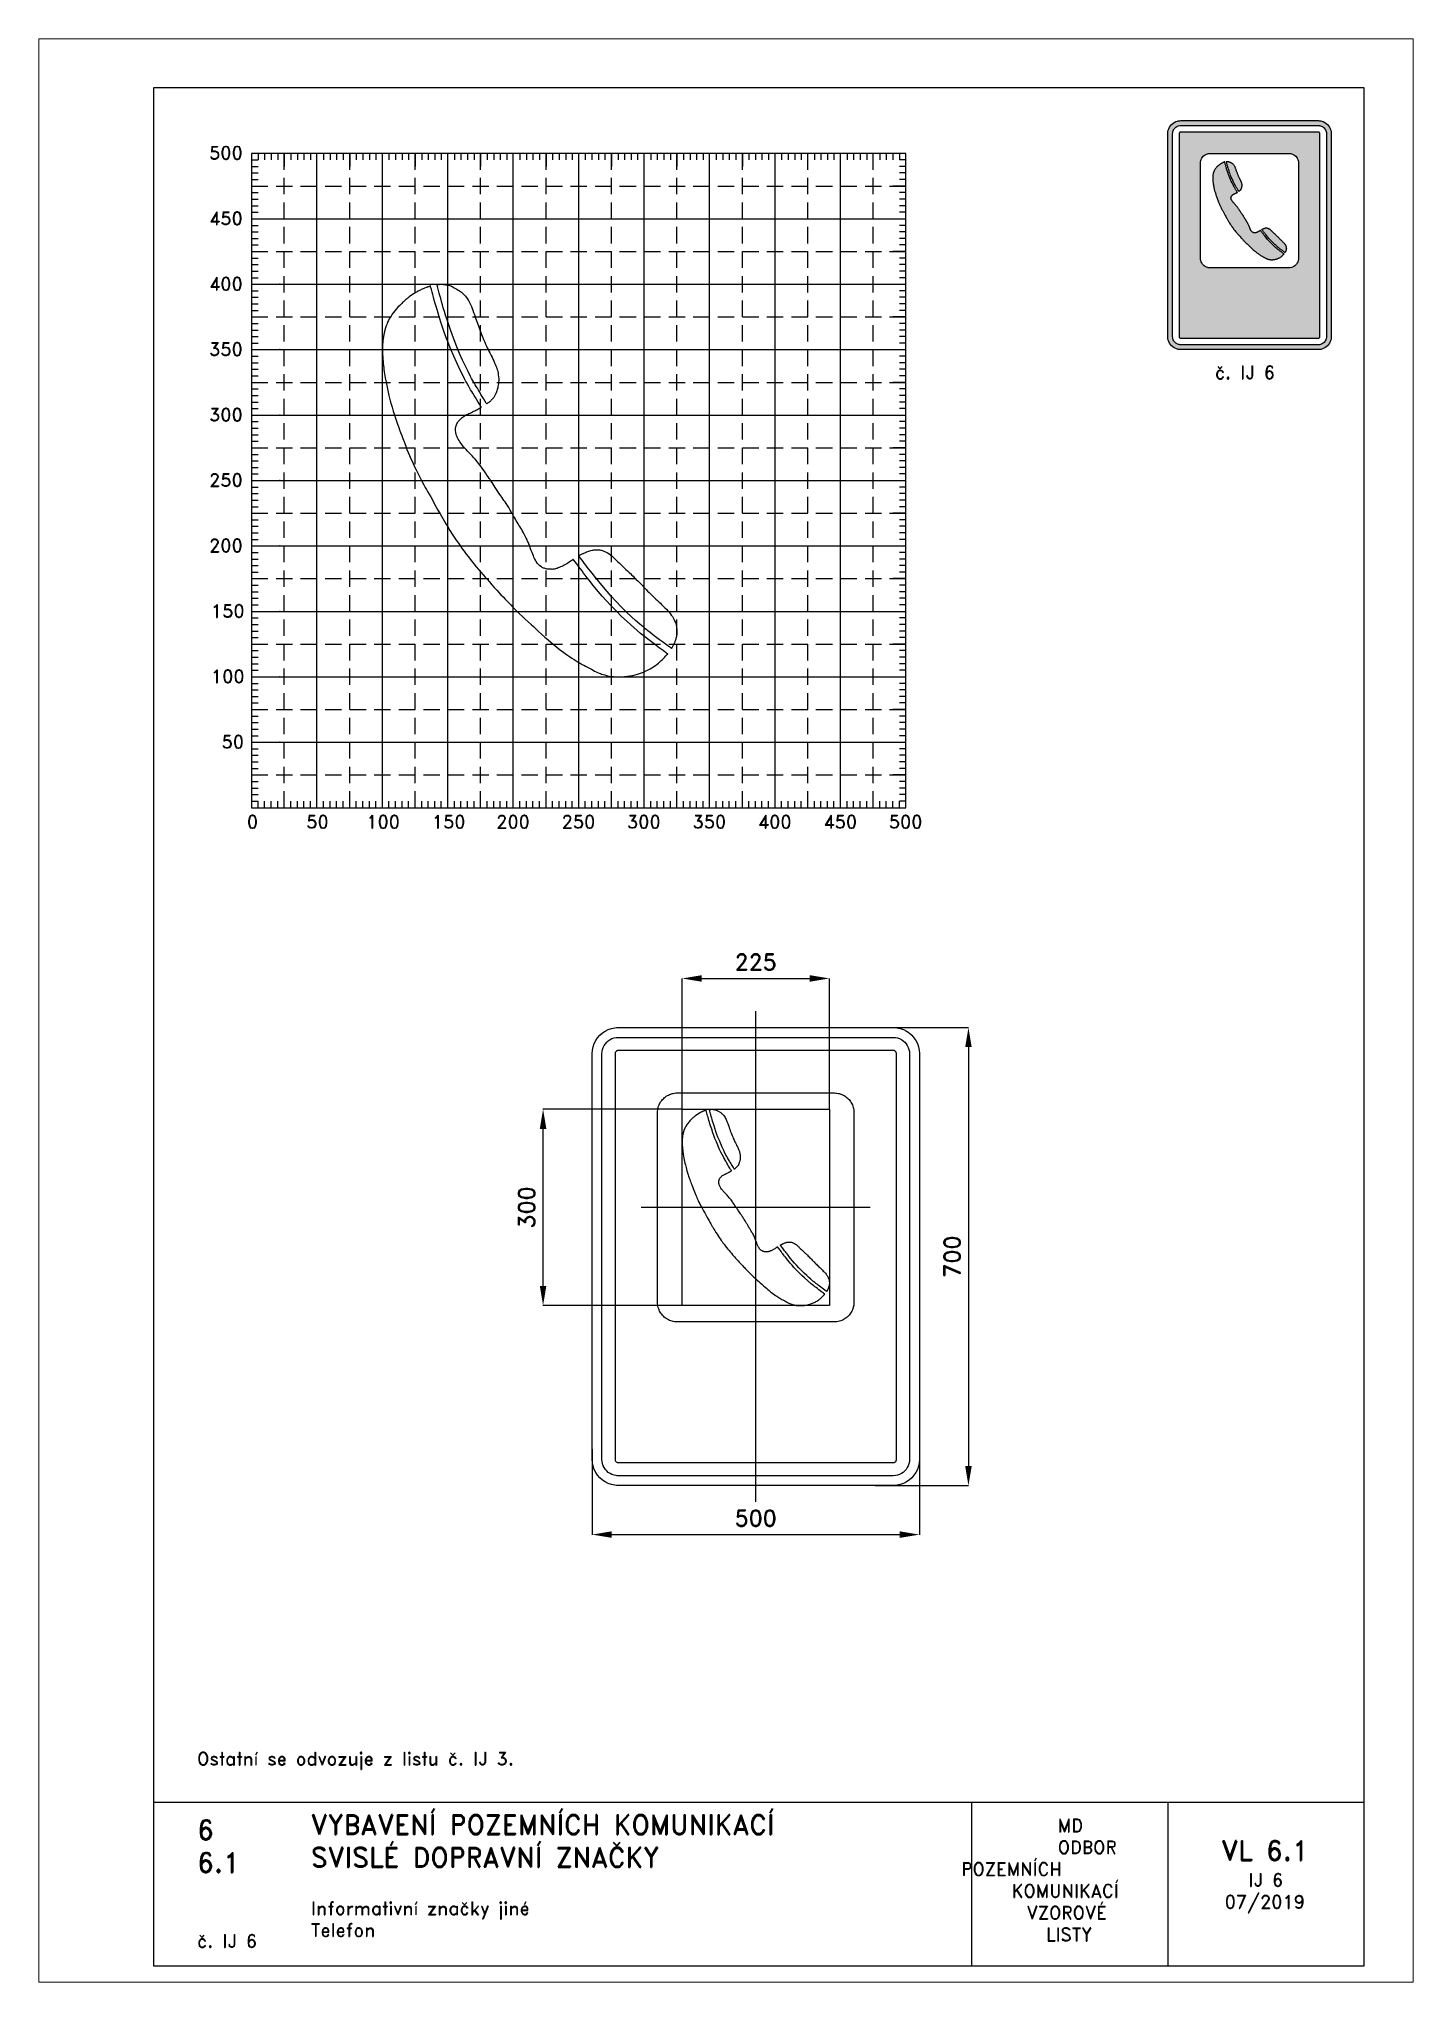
# Paper-space layout 'IJ 6' of a CAD drawing. Header units: millimetres. Extents: x 0 to 210, y 0 to 297.
# The model-space entities are those that its viewports show. They can reach past a viewport. Long polylines and large blocks are cut down to what shows.
import ezdxf

# ---------------------------------------------------------------- set-up
doc = ezdxf.new("R2010")
doc.units = ezdxf.units.MM
doc.header["$LTSCALE"] = 5
doc.linetypes.add('ČERCHOVANÁX2', pattern=[2, 1, -0.5, 0, -0.5])
doc.linetypes.add('ČÁRKOVANÁX2', pattern=[1.5, 1, -0.5])
for name, color, linetype in [('Kóty', 2, 'Continuous'), ('Pomocná', 2, 'Continuous'), ('Rozpiska', 7, 'Continuous'), ('Značka', 7, 'Continuous')]:
    doc.layers.add(name, color=color, linetype=linetype)
doc.layers.add('Rámeček', color=6, linetype='Continuous', plot=False)
doc.styles.get("Standard").update_dxf_attribs({"font": 'romand.shx', "height": 25})
doc.dimstyles.get("Standard").update_dxf_attribs({"dimtxt": 25, "dimasz": 30, "dimexe": 0.18, "dimexo": 0.0625, "dimgap": 12.5, "dimtad": 1, "dimdec": 0, "dimzin": 0, "dimdsep": 46, "dimtxsty": 'Standard', "dimcen": 0.09, "dimadec": 0, "dimazin": 0, "dimtfac": 1, "dimtdec": 0, "dimtofl": 0, "dimtmove": 0, "dimatfit": 3, "dimfxl": 1, "dimtolj": 1, "dimtzin": 0, "dimarcsym": 0})

psp = doc.layouts.new('IJ 6')

# ---------------------------------------------------------------- texts
at = {"layer": 'Pomocná', "char_height": 2, "attachment_point": 1}
for s, insert in [('\\pi1.41968;500', (24.59249, 280.56918)), ('\\pi1.41968;450', (24.59249, 270.56918)), ('\\pi1.41968;400', (24.59249, 260.56918)), ('\\pi1.41968;350', (24.59249, 250.56918)), ('\\pi1.41968;300', (24.59249, 240.56918)), ('\\pi1.41968;250', (24.59249, 230.56918)), ('\\pi1.41968;200', (24.59249, 220.56918)), ('\\pi1.70539;150', (24.59249, 210.56918)), ('\\pi1.70539;100', (24.59249, 200.56918)), ('\\pi3.32444;50', (24.59249, 190.56918)), ('\\pi2.6146;0', (29.17724, 178.34762)), ('\\pi1.66222;50', (39.19209, 178.34762)), ('\\pi0.85269;100', (49.18378, 178.34762)), ('\\pi0.85269;150', (59.20729, 178.34762)), ('\\pi0.70984;200', (69.17956, 178.34762)), ('\\pi0.70984;250', (79.16989, 178.34762)), ('\\pi0.70984;300', (89.16022, 178.34762)), ('\\pi0.70984;350', (99.18175, 178.34762)), ('\\pi0.70984;400', (109.16905, 178.34762)), ('\\pi0.70984;450', (119.18175, 178.34762)), ('\\pi0.70984;500', (129.16905, 178.34762))]:
    psp.add_mtext_dynamic_manual_height_columns(s, width=6.5625327, gutter_width=100, heights=[0], dxfattribs=dict(at, insert=insert))
at = {"layer": 'Rozpiska', "color": 7, "attachment_point": 1}
for s, width, gutter_width, heights, insert, char_height in [('\\pi7.21429;č. IJ 6', 25, 75, [0], (172.5, 247.00334), 2), ('\\POstatní se odvozuje z listu č. IJ 3.{\\H1.83333x; }', 155.5010732, 100, [0], (24.16972, 38.48691), 2), ('6', 149.0421774, 100, [0], (24.16972, 24.77144), 3), ('{\\C6;VYBAVENÍ POZEMNÍCH KOMUNIKACÍ\\P}SVISLÉ DOPRAVNÍ ZNAČKY{\\H1.34524x; }', 149.0421774, 100, [0], (41.56167, 25.56072), 3), ('\\pi14.7414;{\\C6;MD\\P\\pi2.36044;}ODBOR POZEMNÍCH{\\H1.57143x; }\\P\\pi7.69378;KOMUNIKACÍ{\\H1.5x; }\\P\\pi9.97949;{\\C6;VZOROVÉ\\H1.47619x; \\H0.67742x;\\P\\pi12.93187;LISTY\\H1.26984x; }', 33.1018405, 100, [0], (140.95347, 24.94524), 2), ('\\pi1.03113;{\\H1.5x;\\C6;VL 6.1\\P\\pi5.17397;\\H0.66667x;IJ 6\\H1.66666x; \\H0.6x;\\P\\pi1.5549;07/2019\\H1.80159x; }', 16.0622544, 100, [0], (179.65506, 21.60975), 2), ('6.1', 149.0421774, 100, [0], (24.16972, 19.77734), 3), ('{\\C6;Informativní značky jiné\\P}Telefon{\\H1.83333x; }', 149.0421774, 100, [0], (41.56167, 12.28505), 2), ('{\\C6;č. IJ 6}', 12.011321, 100, [2.66667], (24.16972, 7.27757), 2)]:
    psp.add_mtext_dynamic_manual_height_columns(s, width=width, gutter_width=gutter_width, heights=heights, dxfattribs=dict(at, insert=insert, char_height=char_height))

msp = doc.modelspace()

# ---------------------------------------------------------------- blocks, each defined once
blk = doc.blocks.new('*D0')
at = {"layer": 'Defpoints', "color": 0, "transparency": 16777216}
for p in [(-325, 225), (-112.5, 225), (-112.5, -75)]:
    blk.add_point(p, dxfattribs=at)
at = {"layer": 'Kóty', "color": 0, "lineweight": -2, "transparency": 16777216}
for p, q in [((-112.5625, 225), (-325.18, 225)), ((-325, -45), (-325, 195)), ((-112.5625, -75), (-325.18, -75))]:
    blk.add_line(p, q, dxfattribs=at)
at = {"layer": 'Kóty', "color": 0, "transparency": 16777216}
for points in [[(-330, 195), (-320, 195), (-325, 225)], [(-330, -45), (-320, -45), (-325, -75)]]:
    blk.add_solid(points, dxfattribs=at)
at = {"layer": 'Kóty', "color": 0, "transparency": 16777216, "insert": (-350, 75), "char_height": 25, "attachment_point": 5, "rotation": 90}
blk.add_mtext('\\A1;300', dxfattribs=at)
blk = doc.blocks.new('*D1')
at = {"layer": 'Defpoints', "color": 0, "transparency": 16777216}
for p in [(190.5, 350), (182.6, -350), (325, -350)]:
    blk.add_point(p, dxfattribs=at)
at = {"layer": 'Kóty', "color": 0, "lineweight": -2, "transparency": 16777216}
for p, q in [((190.6, 350), (325.2, 350)), ((325, 320), (325, -320)), ((182.7, -350), (325.2, -350))]:
    blk.add_line(p, q, dxfattribs=at)
at = {"layer": 'Kóty', "color": 0, "transparency": 16777216}
for points in [[(320, 320), (330, 320), (325, 350)], [(320, -320), (330, -320), (325, -350)]]:
    blk.add_solid(points, dxfattribs=at)
at = {"layer": 'Kóty', "color": 0, "transparency": 16777216, "insert": (300, 0), "char_height": 25, "attachment_point": 5, "rotation": 90}
blk.add_mtext('\\A1;700', dxfattribs=at)
blk = doc.blocks.new('*D2')
at = {"layer": 'Defpoints', "color": 0, "transparency": 16777216}
for p in [(-250, -294.4), (250, -284.3), (250, -425)]:
    blk.add_point(p, dxfattribs=at)
at = {"layer": 'Kóty', "color": 0, "lineweight": -2, "transparency": 16777216}
for p, q in [((-250, -294.5), (-250, -425.2)), ((250, -284.4), (250, -425.2)), ((-220, -425), (220, -425))]:
    blk.add_line(p, q, dxfattribs=at)
at = {"layer": 'Kóty', "color": 0, "transparency": 16777216}
for points in [[(-220, -420), (-220, -430), (-250, -425)], [(220, -420), (220, -430), (250, -425)]]:
    blk.add_solid(points, dxfattribs=at)
at = {"layer": 'Kóty', "color": 0, "transparency": 16777216, "insert": (0, -400), "char_height": 25, "attachment_point": 5}
blk.add_mtext('\\A1;500', dxfattribs=at)
blk = doc.blocks.new('*D3')
at = {"layer": 'Defpoints', "color": 0, "transparency": 16777216}
for p in [(112.5, 425), (-112.5, 225), (112.5, 225)]:
    blk.add_point(p, dxfattribs=at)
at = {"layer": 'Kóty', "color": 0, "lineweight": -2, "transparency": 16777216}
for p, q in [((-112.5, 225.0625), (-112.5, 425.18)), ((-82.5, 425), (82.5, 425)), ((112.5, 225.0625), (112.5, 425.18))]:
    blk.add_line(p, q, dxfattribs=at)
at = {"layer": 'Kóty', "color": 0, "transparency": 16777216}
for points in [[(-82.5, 430), (-82.5, 420), (-112.5, 425)], [(82.5, 430), (82.5, 420), (112.5, 425)]]:
    blk.add_solid(points, dxfattribs=at)
at = {"layer": 'Kóty', "color": 0, "transparency": 16777216, "insert": (0, 450), "char_height": 25, "attachment_point": 5}
blk.add_mtext('\\A1;225', dxfattribs=at)

# ---------------------------------------------------------------- dimensions: what is measured, and where the dimension line sits
at = {"layer": 'Kóty'}
for base, p1, p2, picture, middle in [((112.5, 425), (-112.5, 225), (112.5, 225), '*D3', (0, 450)), ((250, -425), (-250, -294.4474), (250, -284.3349), '*D2', (0, -400))]:
    dim = msp.add_linear_dim(base=base, p1=p1, p2=p2, dimstyle='Standard', dxfattribs=at)
    dim.commit()
    dim.dimension.update_dxf_attribs({"geometry": picture, "text_midpoint": middle})
for base, p1, p2, picture, middle in [((325, -350), (190.5244, 350), (182.6082, -350), '*D1', (300, 0)), ((-325, 225), (-112.5, -75), (-112.5, 225), '*D0', (-350, 75))]:
    dim = msp.add_linear_dim(base=base, p1=p1, p2=p2, angle=90, dimstyle='Standard', dxfattribs=at)
    dim.commit()
    dim.dimension.update_dxf_attribs({"geometry": picture, "text_midpoint": middle})

# ---------------------------------------------------------------- linework, layer by layer
at = {"layer": 'Značka', "color": 6, "linetype": 'ČERCHOVANÁX2', "ltscale": 5}
for points in [[(0, -375), (0, 375)], [(175, 75), (-175, 75)]]:
    msp.add_lwpolyline(points, dxfattribs=at)
at = {"layer": 'Značka', "color": 5}
for points in [[(-210, -350), (-210.2, -349.9995), (-210.3, -349.9988, -0.0321716), (-215.5, -349.637), (-220.6, -348.5823), (-225.5, -346.9227), (-230.1, -344.5885), (-234.4, -341.714), (-238.3, -338.2843), (-241.7, -334.4026), (-244.6, -330.0906), (-246.9, -325.4605), (-248.6, -320.5549), (-249.7, -315.4767), (-250, -310.314), (-250, -310.157), (-250, -310), (-250, 310), (-250, 310.157), (-250, 310.314), (-249.6, 315.479), (-248.6, 320.555), (-246.9, 325.464), (-244.6, 330.091), (-241.7, 334.402), (-238.3, 338.284), (-234.4, 341.717), (-230.1, 344.589), (-225.5, 346.906), (-220.6, 348.582), (-215.5, 349.654, -0.0367311), (-210.3, 349.999), (-210.2, 350), (-210, 350), (210, 350), (210.2, 350), (210.3, 349.999, -0.0321716), (215.5, 349.637), (220.6, 348.582), (225.5, 346.923), (230.1, 344.589), (234.4, 341.714), (238.3, 338.284), (241.7, 334.403), (244.6, 330.091), (246.9, 325.46), (248.6, 320.555), (249.7, 315.477), (250, 310.314), (250, 310.157), (250, 310), (250, -310), (250, -310.157), (250, -310.314), (249.6, -315.4791), (248.6, -320.5549), (246.9, -325.4636), (244.6, -330.0906), (241.7, -334.4017), (238.3, -338.2843), (234.4, -341.7172), (230.1, -344.5885), (225.5, -346.9061), (220.6, -348.5823), (215.5, -349.6542, -0.0367341), (210.3, -349.9988), (210.2, -349.9996), (210, -350), (-210, -350)], [(-210, -335), (-210.1, -334.9997), (-210.2, -334.9992, -0.0321601), (-213.4, -334.7731), (-216.6, -334.1139), (-219.7, -333.0767), (-222.6, -331.6178), (-225.3, -329.8212), (-227.7, -327.6777), (-229.8, -325.2516), (-231.6, -322.5566), (-233.1, -319.6628), (-234.1, -316.5968), (-234.8, -313.423), (-235, -310.196), (-235, -310.098), (-235, -310), (-235, 310), (-235, 310.098), (-235, 310.196), (-234.8, 313.424), (-234.1, 316.597), (-233.1, 319.665), (-231.6, 322.557), (-229.8, 325.251), (-227.7, 327.678), (-225.3, 329.823), (-222.6, 331.618), (-219.7, 333.066), (-216.6, 334.114), (-213.4, 334.784, -0.0367287), (-210.2, 334.999), (-210.1, 335), (-210, 335), (210, 335), (210.1, 335), (210.2, 334.999, -0.0321789), (213.4, 334.773), (216.6, 334.114), (219.7, 333.077), (222.6, 331.618), (225.3, 329.821), (227.7, 327.678), (229.8, 325.252), (231.6, 322.557), (233.1, 319.663), (234.1, 316.597), (234.8, 313.423), (235, 310.196), (235, 310.098), (235, 310), (235, -310), (235, -310.098), (235, -310.196), (234.8, -313.424), (234.1, -316.5968), (233.1, -319.6648), (231.6, -322.5566), (229.8, -325.2511), (227.7, -327.6777), (225.3, -329.8233), (222.6, -331.6178), (219.7, -333.0663), (216.6, -334.1139), (213.4, -334.7839), (210.2, -334.9992), (210.1, -334.9997), (210, -335), (-210, -335)], [(-120, -100), (-120.12, -100), (-120.24, -99.999, -0.032176), (-124.11, -99.728, -0.0354414), (-127.92, -98.937, -0.0362606), (-131.6, -97.692, -0.0344037), (-135.07, -95.941, -0.0337135), (-138.3, -93.785, -0.0340917), (-141.21, -91.213, -0.0341856), (-143.79, -88.302, -0.0342456), (-145.94, -85.068, -0.0340273), (-147.68, -81.595, -0.0333729), (-148.94, -77.916, -0.0341419), (-149.74, -74.108, -0.0367803), (-150, -70.236), (-150, -70.118), (-150, -70), (-150, 220), (-150, 220.118), (-150, 220.236, -0.0322112), (-149.73, 224.109, -0.035398), (-148.94, 227.916, -0.0362567), (-147.69, 231.598, -0.0344175), (-145.94, 235.068, -0.0337071), (-143.79, 238.301, -0.034076), (-141.21, 241.213, -0.0342033), (-138.3, 243.788, -0.0342414), (-135.07, 245.941, -0.0340198), (-131.6, 247.68, -0.0334199), (-127.92, 248.937, -0.0341212), (-124.11, 249.741, -0.0367502), (-120.24, 249.999), (-120.12, 250), (-120, 250), (120, 250), (120.12, 250), (120.24, 249.999, -0.032176), (124.11, 249.728, -0.0354605), (127.92, 248.937, -0.0362606), (131.6, 247.692, -0.0344109), (135.07, 245.941, -0.0337199), (138.3, 243.785, -0.034086), (141.21, 241.213, -0.0341806), (143.79, 238.302, -0.0342282), (145.94, 235.068, -0.0340198), (147.68, 231.595, -0.0333706), (148.94, 227.916, -0.0341419), (149.74, 224.108, -0.0367795), (150, 220.236), (150, 220.118), (150, 220), (150, -70), (150, -70.118), (150, -70.236), (149.73, -74.109), (148.94, -77.916), (147.69, -81.598, -0.0344283), (145.94, -85.068, -0.0337199), (143.79, -88.301, -0.034076), (141.21, -91.213, -0.0341972), (138.3, -93.788, -0.034235), (135.07, -95.941, -0.034041), (131.6, -97.68, -0.0334197), (127.92, -98.937, -0.0341328), (124.11, -99.741, -0.0367502), (120.24, -99.999), (120.12, -100), (120, -100), (-120, -100)], [(-37.03, 130.963), (-37.18, 131.215), (-37.33, 131.467), (-38.39, 133.229), (-39.45, 134.986), (-40.46, 136.655), (-41.48, 138.323), (-42.49, 139.994), (-43.5, 141.668), (-44.3, 143.026), (-45.1, 144.39), (-45.94, 145.859), (-46.77, 147.332), (-46.92, 147.593), (-47.07, 147.854), (-47.47, 148.583), (-47.88, 149.313), (-48.67, 150.781), (-49.45, 152.256), (-51.39, 155.985), (-53.27, 159.742), (-55.7, 164.838), (-58.01, 169.991), (-60.24, 175.229), (-62.35, 180.513), (-63.98, 184.783), (-65.53, 189.083), (-67.36, 194.505), (-69.09, 199.959), (-69.96, 202.774), (-70.8, 205.594), (-71.5, 207.975), (-72.18, 210.36), (-72.86, 212.755), (-73.53, 215.154), (-74.05, 217.067), (-74.56, 218.982), (-75.1, 221.001), (-75.65, 223.019), (-75.74, 223.373), (-75.84, 223.727), (-75.89, 223.699), (-75.94, 223.671), (-76.04, 223.616), (-76.14, 223.562), (-76.74, 223.287), (-77.37, 223.055), (-77.74, 222.922), (-78.11, 222.793), (-78.42, 222.689), (-78.73, 222.584), (-79.12, 222.441), (-79.51, 222.294), (-80.42, 221.96), (-81.33, 221.607), (-82.07, 221.277), (-82.79, 220.92), (-83.52, 220.552), (-84.23, 220.177), (-84.8, 219.874), (-85.38, 219.577), (-85.53, 219.499), (-85.69, 219.422), (-85.86, 219.337), (-86.03, 219.252), (-88.73, 217.626), (-91.99, 215.258), (-92.34, 214.977), (-92.57, 214.797), (-92.81, 214.617), (-93.02, 214.448), (-93.24, 214.277), (-94.06, 213.622), (-94.87, 212.952), (-95.67, 212.266), (-96.46, 211.565), (-97.09, 210.98), (-97.72, 210.383), (-98.5, 209.594), (-99.27, 208.796), (-100.64, 207.385), (-101.97, 205.944), (-103.03, 204.7), (-104.03, 203.41), (-104.99, 202.081), (-105.9, 200.716), (-106.59, 199.599), (-107.25, 198.459), (-107.91, 197.211), (-108.51, 195.935), (-108.61, 195.706), (-108.71, 195.477), (-108.75, 195.372), (-108.8, 195.266), (-108.89, 195.056), (-108.99, 194.845), (-109.2, 194.318), (-109.41, 193.786), (-109.67, 193.081), (-109.92, 192.372), (-110.14, 191.663), (-110.36, 190.949), (-110.52, 190.386), (-110.67, 189.82), (-110.82, 189.123), (-110.97, 188.425), (-111.38, 186.646), (-111.76, 184.862), (-111.99, 183.39), (-112.16, 181.907), (-112.3, 180.425), (-112.39, 178.941), (-112.45, 177.748), (-112.48, 176.554), (-112.51, 175.063), (-112.5, 173.573), (-112.41, 171.521), (-112.26, 169.472), (-112.13, 167.756), (-111.99, 166.042), (-111.82, 164.329), (-111.64, 162.617), (-111.49, 161.248), (-111.33, 159.88), (-111.1, 158.18), (-110.85, 156.485), (-110.33, 153.364), (-109.75, 150.255), (-109.24, 147.681), (-108.71, 145.114), (-108.15, 142.559), (-107.56, 140.011), (-107.06, 137.985), (-106.55, 135.966), (-105.87, 133.457), (-105.14, 130.96), (-104.25, 128.02), (-103.32, 125.093), (-102.54, 122.708), (-101.73, 120.331), (-100.89, 117.964), (-100.04, 115.603), (-99.34, 113.708), (-98.63, 111.82), (-97.71, 109.437), (-96.8, 107.05), (-95.74, 104.133), (-94.68, 101.216), (-93.74, 98.809), (-92.76, 96.42), (-91.75, 94.037), (-90.71, 91.666), (-89.86, 89.778), (-88.99, 87.898), (-87.88, 85.558), (-86.76, 83.225), (-85.5, 80.633), (-84.23, 78.052), (-83.16, 75.957), (-82.06, 73.877), (-80.95, 71.829), (-79.81, 69.79), (-78.9, 68.17), (-77.97, 66.557), (-76.78, 64.541), (-75.61, 62.518), (-74.1, 59.769), (-72.61, 57.006), (-71.34, 54.7), (-70.05, 52.406), (-68.75, 50.106), (-67.44, 47.811), (-66.39, 45.987), (-65.33, 44.165), (-64, 41.892), (-62.66, 39.63), (-60.91, 36.784), (-59.12, 33.967), (-57.59, 31.637), (-56.04, 29.327), (-54.44, 27.024), (-52.83, 24.739), (-51.51, 22.908), (-50.18, 21.089), (-48.48, 18.814), (-46.75, 16.555), (-44.71, 13.907), (-42.63, 11.284), (-40.88, 9.136), (-39.1, 7.011), (-37.3, 4.912), (-35.49, 2.828), (-34.03, 1.165), (-32.56, -0.49), (-30.72, -2.549), (-28.88, -4.608), (-27.02, -6.711), (-25.14, -8.806), (-23.57, -10.53), (-21.98, -12.238), (-20.38, -13.944), (-18.76, -15.64), (-17.46, -16.988), (-16.16, -18.325), (-14.49, -19.995), (-12.82, -21.659), (-10.26, -24.224), (-7.68, -26.776), (-5.52, -28.862), (-3.34, -30.923), (-1.14, -32.974), (1.07, -35.013), (2.85, -36.645), (4.62, -38.278), (6.85, -40.34), (9.1, -42.385), (11.6, -44.589), (14.12, -46.767), (16.2, -48.558), (18.29, -50.336), (20.39, -52.075), (22.52, -53.777), (24.23, -55.106), (25.97, -56.406), (28.16, -57.984), (30.4, -59.51), (32.18, -60.68), (33.97, -61.824), (35.48, -62.765), (36.99, -63.687), (38.53, -64.592), (40.08, -65.479), (41.33, -66.183), (42.6, -66.861), (44.22, -67.679), (45.83, -68.512), (47.18, -69.267), (48.52, -70.029), (49.63, -70.622), (50.76, -71.179), (51.9, -71.702), (53.06, -72.192), (54, -72.561), (54.96, -72.893), (56.2, -73.263), (57.44, -73.615), (58.58, -73.96), (59.73, -74.284), (60.72, -74.506), (61.71, -74.673), (62.71, -74.798), (63.72, -74.889), (64.53, -74.944), (65.34, -74.969, 0.00923887), (66.36, -74.956), (67.38, -74.939, -0.0100169), (68.74, -74.972), (70.1, -75, 0.015262), (71.25, -74.962), (72.39, -74.871), (73.55, -74.756), (74.7, -74.617), (75.63, -74.483), (76.56, -74.336), (77.74, -74.135), (78.91, -73.904), (80.71, -73.466), (82.48, -72.938), (83.96, -72.449), (85.42, -71.917), (86.89, -71.338), (88.34, -70.711), (89.49, -70.175), (90.62, -69.607), (92.01, -68.854), (93.38, -68.059), (94.82, -67.173), (96.23, -66.232), (97.37, -65.396), (98.48, -64.512), (99.55, -63.592), (100.59, -62.635), (101.4, -61.842), (102.19, -61.023), (102.99, -60.128), (103.78, -59.211), (103.91, -59.048), (104.05, -58.885), (104.07, -58.871), (104.09, -58.856), (104.13, -58.821), (104.17, -58.785), (104.28, -58.69), (104.38, -58.591), (104.52, -58.451), (104.66, -58.312), (104.81, -58.17), (104.96, -58.028), (105.07, -57.92), (105.19, -57.812), (105.3, -57.704), (105.42, -57.599), (105.44, -57.584), (105.46, -57.57), (105.14, -57.326), (104.82, -57.083), (104.19, -56.607), (103.56, -56.134), (101.97, -54.955), (100.38, -53.778), (98.29, -52.222), (96.2, -50.662), (94.12, -49.104), (92.05, -47.538), (90.4, -46.279), (88.76, -45.01), (86.71, -43.408), (84.69, -41.779), (79.48, -37.342), (74.41, -32.734), (70.27, -28.83), (66.21, -24.846), (62.25, -20.795), (58.4, -16.652), (55.39, -13.304), (52.45, -9.9), (48.89, -5.602), (45.43, -1.224), (43.93, 0.723), (42.44, 2.678), (41.22, 4.279), (40.02, 5.882), (38.82, 7.466), (37.63, 9.048), (36.67, 10.303), (35.71, 11.553), (34.68, 12.872), (33.65, 14.185), (33.46, 14.419), (33.27, 14.654), (33.26, 14.649), (33.25, 14.643), (33.22, 14.628), (33.19, 14.613), (33.13, 14.582), (33.06, 14.549), (32.99, 14.496), (32.93, 14.435), (32.86, 14.38), (32.79, 14.329), (32.74, 14.289), (32.68, 14.248), (32.61, 14.201), (32.54, 14.169), (32.52, 14.165), (32.5, 14.163), (32.36, 14.061), (32.22, 13.96), (31.93, 13.763), (31.64, 13.568), (30.93, 13.076), (30.21, 12.584), (29.25, 11.942), (28.27, 11.327), (27.29, 10.746), (26.29, 10.19), (25.49, 9.765), (24.67, 9.375), (23.62, 8.951), (22.57, 8.54), (21.78, 8.207), (20.99, 7.892), (20.31, 7.672), (19.61, 7.492), (18.9, 7.34), (18.19, 7.223), (17.61, 7.158), (17.04, 7.129, -0.015662), (16.31, 7.143), (15.59, 7.174), (14.77, 7.194), (13.95, 7.244), (13.25, 7.344), (12.56, 7.501), (11.88, 7.694), (11.21, 7.922), (10.68, 8.126), (10.16, 8.352), (9.53, 8.653), (8.92, 8.992), (7.67, 9.882), (6.57, 10.955), (5.75, 11.961), (5.03, 13.041), (4.36, 14.202), (3.76, 15.399), (3.3, 16.391), (2.86, 17.39), (2.31, 18.635), (1.78, 19.893), (1.24, 21.4), (0.71, 22.918), (0.26, 24.153), (-0.22, 25.378), (-0.71, 26.587), (-1.21, 27.791), (-1.61, 28.744), (-2.03, 29.692), (-2.57, 30.872), (-3.13, 32.041), (-3.89, 33.553), (-4.69, 35.042), (-5.39, 36.273), (-6.11, 37.492), (-6.85, 38.712), (-7.59, 39.928), (-8.18, 40.896), (-8.76, 41.865), (-9.49, 43.085), (-10.21, 44.305), (-10.95, 45.53), (-11.69, 46.755), (-12.29, 47.762), (-12.88, 48.772), (-13.45, 49.772), (-14.03, 50.775), (-14.48, 51.572), (-14.93, 52.372), (-15.48, 53.37), (-16.05, 54.361), (-16.99, 55.872), (-17.98, 57.357), (-18.8, 58.588), (-19.62, 59.817), (-20.45, 61.038), (-21.29, 62.254), (-21.96, 63.22), (-22.63, 64.184), (-23.46, 65.372), (-24.27, 66.567), (-25.28, 68.098), (-26.27, 69.641), (-27.09, 70.909), (-27.91, 72.173), (-28.73, 73.426), (-29.56, 74.677), (-30.22, 75.673), (-30.89, 76.661), (-31.76, 77.885), (-32.62, 79.112), (-33.71, 80.763), (-34.8, 82.418), (-35.75, 83.779), (-36.73, 85.119), (-37.72, 86.453), (-38.74, 87.772), (-39.56, 88.817), (-40.41, 89.85), (-41.48, 91.127), (-42.59, 92.373), (-43.9, 93.748), (-45.23, 95.101), (-46.34, 96.247), (-47.44, 97.406), (-48.54, 98.601), (-49.62, 99.817), (-50.48, 100.823), (-51.32, 101.85), (-52.34, 103.189), (-53.31, 104.57), (-53.96, 105.583), (-54.58, 106.624), (-55.06, 107.526), (-55.49, 108.454), (-55.86, 109.405), (-56.17, 110.38), (-56.37, 111.176), (-56.51, 111.984), (-56.62, 113.021), (-56.62, 114.063), (-56.55, 115.036), (-56.38, 115.997), (-56.18, 116.773), (-55.92, 117.532), (-55.61, 118.269), (-55.23, 118.977), (-54.9, 119.527), (-54.52, 120.051), (-54.01, 120.676), (-53.46, 121.277), (-52.57, 122.215), (-51.61, 123.083), (-50.77, 123.72), (-49.87, 124.295), (-48.96, 124.833), (-48.02, 125.336), (-47.25, 125.723), (-46.48, 126.103), (-45.52, 126.585), (-44.55, 127.064), (-43.59, 127.523), (-42.64, 127.982), (-41.89, 128.356), (-41.14, 128.742), (-40.41, 129.131), (-39.69, 129.523), (-39.1, 129.838), (-38.52, 130.155), (-37.89, 130.502), (-37.25, 130.844), (-37.14, 130.904), (-37.03, 130.963)], [(108.43, -53.33), (108.11, -53.104), (107.8, -52.878), (105.61, -51.304), (103.43, -49.726), (101.36, -48.218), (99.29, -46.702), (97.24, -45.179), (95.2, -43.639), (93.58, -42.399), (91.97, -41.15), (90.28, -39.819), (88.61, -38.46), (88.31, -38.217), (88.02, -37.973), (87.37, -37.446), (86.71, -36.916), (85.41, -35.849), (84.13, -34.767), (80.96, -32.023), (77.86, -29.213), (73.79, -25.369), (69.83, -21.416), (65.96, -17.385), (62.19, -13.266), (59.24, -9.932), (56.35, -6.548), (52.82, -2.277), (49.34, 2.043), (47.88, 3.884), (46.42, 5.728), (45.22, 7.254), (44.04, 8.787), (42.86, 10.325), (41.69, 11.87), (40.76, 13.104), (39.84, 14.342), (38.87, 15.669), (37.9, 17.007), (37.74, 17.244), (37.57, 17.482), (37.63, 17.524), (37.7, 17.565), (37.84, 17.651), (37.98, 17.736), (38.34, 17.944), (38.7, 18.143), (39.18, 18.395), (39.66, 18.635), (40.16, 18.874), (40.67, 19.111), (41.08, 19.305), (41.49, 19.501), (42.02, 19.752), (42.54, 20.001), (43.45, 20.406), (44.37, 20.778), (45.17, 21.07), (45.98, 21.329), (46.8, 21.553), (47.63, 21.738), (48.29, 21.858), (48.96, 21.939), (49.79, 21.978), (50.62, 21.996), (51.55, 22.036, -0.0205088), (52.47, 22.043), (53.23, 21.986), (53.99, 21.868), (54.73, 21.714), (55.46, 21.516), (56.03, 21.327), (56.6, 21.104), (57.28, 20.782), (57.96, 20.439), (59.37, 19.754), (60.72, 18.996), (61.81, 18.226), (62.83, 17.361), (63.84, 16.437), (64.83, 15.487), (65.62, 14.702), (66.4, 13.914), (67.39, 12.941), (68.38, 11.973), (69.78, 10.59), (71.2, 9.217), (72.39, 8.096), (73.59, 6.987), (74.78, 5.88), (75.97, 4.77), (76.91, 3.889), (77.83, 2.992), (78.95, 1.857), (80.07, 0.732), (81.47, -0.56), (82.87, -1.854), (84, -2.986), (85.09, -4.151), (86.18, -5.312), (87.27, -6.472), (88.13, -7.396), (89, -8.314), (90.09, -9.429), (91.19, -10.532), (92.59, -11.918), (94, -13.287), (95.22, -14.425), (96.43, -15.556), (97.66, -16.703), (98.88, -17.855), (99.87, -18.79), (100.84, -19.74), (102.04, -20.973), (103.24, -22.207), (104.42, -23.379), (105.57, -24.574), (106.5, -25.631), (107.38, -26.732), (108.21, -27.861), (109, -29.027), (109.58, -29.985), (110.13, -30.966), (110.76, -32.216), (111.29, -33.508), (111.63, -34.556), (111.91, -35.623), (112.11, -36.519), (112.27, -37.421), (112.4, -38.326), (112.48, -39.237), (112.51, -39.973), (112.5, -40.708), (112.43, -41.637), (112.32, -42.562), (112.21, -43.407), (112.08, -44.247), (111.95, -44.932), (111.78, -45.611), (111.59, -46.275), (111.38, -46.933), (111.21, -47.454), (111.02, -47.972), (110.8, -48.516), (110.58, -49.054), (110.54, -49.146), (110.5, -49.238), (110.47, -49.302), (110.44, -49.366), (110.38, -49.49), (110.33, -49.613), (110.19, -49.93), (110.05, -50.246), (109.86, -50.664), (109.67, -51.079), (109.46, -51.487), (109.25, -51.892), (109.08, -52.215), (108.91, -52.535), (108.71, -52.875), (108.5, -53.209), (108.47, -53.27), (108.43, -53.33)]]:
    msp.add_lwpolyline(points, format="xyb", dxfattribs=at)
for points in [[(-210, -315), (210, -315), (210, -315), (210, -315), (210.7, -314.955), (211.3, -314.823), (211.9, -314.615), (212.5, -314.324), (213.1, -313.964), (213.5, -313.536), (214, -313.05), (214.3, -312.511), (214.6, -311.933), (214.8, -311.319), (215, -310.685), (215, -310.039), (215, -310.02), (215, -310), (215, 310), (215, 310.02), (215, 310.039), (215, 310.685), (214.8, 311.319), (214.6, 311.933), (214.3, 312.511), (214, 313.05), (213.5, 313.536), (213.1, 313.965), (212.5, 314.324), (211.9, 314.613), (211.3, 314.823), (210.7, 314.957), (210, 315), (210, 315), (210, 315), (-210, 315), (-210, 315), (-210, 315), (-210.7, 314.955), (-211.3, 314.823), (-211.9, 314.615), (-212.5, 314.324), (-213.1, 313.964), (-213.5, 313.536), (-214, 313.05), (-214.3, 312.511), (-214.6, 311.933), (-214.8, 311.319), (-215, 310.685), (-215, 310.039), (-215, 310.02), (-215, 310), (-215, -310), (-215, -310.02), (-215, -310.039), (-215, -310.685), (-214.8, -311.319), (-214.6, -311.933), (-214.3, -312.511), (-214, -313.05), (-213.5, -313.536), (-213.1, -313.965), (-212.5, -314.324), (-211.9, -314.613), (-211.3, -314.823), (-210.7, -314.957), (-210, -315), (-210, -315), (-210, -315)], [(-32.85, 133.558), (-33, 133.815), (-33.15, 134.071), (-34.19, 135.822), (-35.23, 137.566), (-36.22, 139.211), (-37.2, 140.856), (-38.19, 142.497), (-39.18, 144.137), (-39.97, 145.456), (-40.76, 146.775), (-41.61, 148.194), (-42.46, 149.617), (-42.6, 149.866), (-42.75, 150.116), (-43.16, 150.845), (-43.56, 151.575), (-44.35, 153.041), (-45.13, 154.514), (-47.04, 158.223), (-48.88, 161.962), (-51.26, 167.011), (-53.5, 172.115), (-55.66, 177.274), (-57.71, 182.477), (-59.27, 186.662), (-60.78, 190.869), (-62.57, 196.144), (-64.28, 201.45), (-65.14, 204.237), (-65.98, 207.031), (-66.66, 209.373), (-67.32, 211.719), (-67.98, 214.06), (-68.63, 216.406), (-69.13, 218.288), (-69.64, 220.17), (-70.18, 222.174), (-70.71, 224.18), (-70.81, 224.531), (-70.9, 224.882), (-70.87, 224.879), (-70.83, 224.877), (-70.76, 224.873), (-70.7, 224.87), (-70.53, 224.861), (-70.36, 224.851), (-70.14, 224.847), (-69.93, 224.851), (-69.72, 224.858), (-69.51, 224.871), (-69.32, 224.89), (-69.14, 224.916), (-68.88, 224.959), (-68.63, 225), (-67.62, 225.047), (-66.61, 224.973), (-65.76, 224.889), (-64.91, 224.784), (-64.06, 224.642), (-63.21, 224.47), (-62.52, 224.318), (-61.83, 224.16), (-61.07, 223.985), (-60.32, 223.792), (-60.19, 223.756), (-60.06, 223.72), (-59.91, 223.633), (-59.76, 223.547), (-59.46, 223.371), (-59.16, 223.196), (-58.4, 222.76), (-57.64, 222.328), (-56.62, 221.75), (-55.61, 221.163), (-54.6, 220.561), (-53.62, 219.929), (-52.86, 219.4), (-52.12, 218.835), (-51.25, 218.078), (-50.42, 217.269), (-49.04, 215.751), (-47.8, 214.119), (-46.86, 212.659), (-46.01, 211.138), (-45.22, 209.545), (-44.5, 207.92), (-43.96, 206.578), (-43.45, 205.22), (-42.85, 203.493), (-42.26, 201.761), (-41.35, 199.166), (-40.43, 196.576), (-39.68, 194.446), (-38.94, 192.317), (-38.18, 190.218), (-37.4, 188.128), (-36.76, 186.473), (-36.09, 184.832), (-35.19, 182.811), (-34.3, 180.79), (-33.64, 179.236), (-32.97, 177.687), (-32.37, 176.408), (-31.75, 175.14), (-31.1, 173.851), (-30.46, 172.564), (-29.93, 171.522), (-29.4, 170.481), (-28.72, 169.144), (-28.08, 167.794), (-27.46, 166.424), (-26.86, 165.045), (-26.37, 163.877), (-25.88, 162.703), (-25.42, 161.509), (-25.01, 160.299), (-24.7, 159.307), (-24.44, 158.303), (-24.17, 157.019), (-23.96, 155.722), (-23.78, 154.222), (-23.68, 152.715), (-23.66, 151.464), (-23.73, 150.214), (-23.85, 148.984), (-24.03, 147.761), (-24.21, 146.792), (-24.44, 145.834), (-24.79, 144.663), (-25.16, 143.5), (-25.39, 142.797), (-25.63, 142.098), (-25.85, 141.529), (-26.09, 140.969), (-26.35, 140.422), (-26.63, 139.886), (-26.87, 139.457), (-27.13, 139.037), (-27.47, 138.519), (-27.84, 138.017), (-28.32, 137.424), (-28.84, 136.861), (-29.3, 136.395), (-29.79, 135.946), (-30.29, 135.499), (-30.81, 135.067), (-31.25, 134.72), (-31.69, 134.382), (-32.17, 134.028), (-32.66, 133.685), (-32.76, 133.621), (-32.85, 133.558)]]:
    msp.add_lwpolyline(points, dxfattribs=at)
at = {"layer": 'Značka', "color": 6, "linetype": 'ČÁRKOVANÁX2', "ltscale": 2.5}
msp.add_lwpolyline([(-112.5, -75), (-112.5, 225), (112.5, 225), (112.5, -75), (-112.5, -75)], dxfattribs=at)

msp.set_redraw_order([(e.dxf.handle, doc.entitydb.next_handle()) for e in msp.query("TEXT MTEXT ATTDEF DIMENSION ARC_DIMENSION")])  # texts and dimensions are drawn at this point

# ---------------------------------------------------------------- hatches: boundary and pattern name
at = {"layer": 'Značka'}
h = psp.add_hatch(color=170, dxfattribs=at)
h.dxf.hatch_style = 1
edge = h.paths.add_edge_path(flags=0)
edge.add_line((179, 262), (178.994, 262))
edge.add_line((178.994, 262), (178.988, 262.00005))
edge.add_arc((178.99641, 263.50862), 1.5086, 262.3082984, 269.6804091, ccw=False)
edge.add_arc((178.97772, 263.37469), 1.37336, 254.2094538, 262.3332497, ccw=False)
edge.add_line((178.604, 262.05315), (178.42, 262.1154))
edge.add_line((178.42, 262.1154), (178.2465, 262.20295))
edge.add_line((178.2465, 262.20295), (178.085, 262.31075))
edge.add_line((178.085, 262.31075), (177.9395, 262.43935))
edge.add_line((177.9395, 262.43935), (177.8105, 262.5849))
edge.add_line((177.8105, 262.5849), (177.703, 262.7466))
edge.add_line((177.703, 262.7466), (177.616, 262.92025))
edge.add_line((177.616, 262.92025), (177.553, 263.1042))
edge.add_line((177.553, 263.1042), (177.513, 263.2946))
edge.add_line((177.513, 263.2946), (177.5, 263.4882))
edge.add_line((177.5, 263.4882), (177.5, 263.4941))
edge.add_line((177.5, 263.4941), (177.5, 263.5))
edge.add_line((177.5, 263.5), (177.5, 278))
edge.add_line((177.5, 278), (177.5, 278.0059))
edge.add_line((177.5, 278.0059), (177.5, 278.0118))
edge.add_line((177.5, 278.0118), (177.5135, 278.20545))
edge.add_line((177.5135, 278.20545), (177.553, 278.3958))
edge.add_line((177.553, 278.3958), (177.6155, 278.5799))
edge.add_line((177.6155, 278.5799), (177.703, 278.7534))
edge.add_line((177.703, 278.7534), (177.8105, 278.91505))
edge.add_line((177.8105, 278.91505), (177.9395, 279.06065))
edge.add_line((177.9395, 279.06065), (178.085, 279.1894))
edge.add_line((178.085, 279.1894), (178.2465, 279.29705))
edge.add_line((178.2465, 279.29705), (178.42, 279.384))
edge.add_line((178.42, 279.384), (178.604, 279.44685))
edge.add_arc((178.99356, 278.07228), 1.4287, 98.0089424, 105.8229368, ccw=False)
edge.add_arc((178.97887, 278.17916), 1.32083, 89.6040771, 98.0240726, ccw=False)
edge.add_line((178.988, 279.49995), (178.994, 279.5))
edge.add_line((178.994, 279.5), (179, 279.5))
edge.add_line((179, 279.5), (191, 279.5))
edge.add_line((191, 279.5), (191.006, 279.5))
edge.add_line((191.006, 279.5), (191.012, 279.49995))
edge.add_arc((191.00359, 277.99138), 1.5086, 82.3082984, 89.6804091, ccw=False)
edge.add_arc((191.02243, 278.12604), 1.37262, 74.2072564, 82.3354471, ccw=False)
edge.add_line((191.396, 279.44685), (191.58, 279.3846))
edge.add_line((191.58, 279.3846), (191.7535, 279.29705))
edge.add_line((191.7535, 279.29705), (191.915, 279.18925))
edge.add_line((191.915, 279.18925), (192.0605, 279.06065))
edge.add_line((192.0605, 279.06065), (192.1895, 278.9151))
edge.add_line((192.1895, 278.9151), (192.297, 278.7534))
edge.add_line((192.297, 278.7534), (192.384, 278.57975))
edge.add_line((192.384, 278.57975), (192.447, 278.3958))
edge.add_line((192.447, 278.3958), (192.487, 278.2054))
edge.add_line((192.487, 278.2054), (192.5, 278.0118))
edge.add_line((192.5, 278.0118), (192.5, 278.0059))
edge.add_line((192.5, 278.0059), (192.5, 278))
edge.add_line((192.5, 278), (192.5, 263.5))
edge.add_line((192.5, 263.5), (192.5, 263.4941))
edge.add_line((192.5, 263.4941), (192.5, 263.4882))
edge.add_line((192.5, 263.4882), (192.4865, 263.29455))
edge.add_line((192.4865, 263.29455), (192.447, 263.1042))
edge.add_line((192.447, 263.1042), (192.3845, 262.9201))
edge.add_line((192.3845, 262.9201), (192.297, 262.7466))
edge.add_line((192.297, 262.7466), (192.1895, 262.58495))
edge.add_line((192.1895, 262.58495), (192.0605, 262.43935))
edge.add_line((192.0605, 262.43935), (191.915, 262.3106))
edge.add_line((191.915, 262.3106), (191.7535, 262.20295))
edge.add_line((191.7535, 262.20295), (191.58, 262.116))
edge.add_line((191.58, 262.116), (191.396, 262.05315))
edge.add_line((191.396, 262.05315), (191.2055, 262.01295))
edge.add_arc((191.02113, 263.32084), 1.32083, 269.6040771, 278.0240726, ccw=False)
edge.add_line((191.012, 262.00005), (191.006, 262))
edge.add_line((191.006, 262), (191, 262))
edge.add_line((191, 262), (179, 262))
edge = h.paths.add_edge_path(flags=16)
edge.add_line((174.5, 250.25), (174.495, 250.25001))
edge.add_line((174.495, 250.25001), (174.49, 250.25004))
edge.add_arc((174.49725, 251.50533), 1.25531, 262.297606, 269.6692588, ccw=False)
edge.add_arc((174.48142, 251.3966), 1.14544, 254.2240971, 262.3533178, ccw=False)
edge.add_line((174.17, 250.2943), (174.017, 250.34616))
edge.add_line((174.017, 250.34616), (173.872, 250.41911))
edge.add_line((173.872, 250.41911), (173.7375, 250.50894))
edge.add_line((173.7375, 250.50894), (173.616, 250.61611))
edge.add_line((173.616, 250.61611), (173.509, 250.73742))
edge.add_line((173.509, 250.73742), (173.419, 250.87217))
edge.add_line((173.419, 250.87217), (173.3465, 251.01686))
edge.add_line((173.3465, 251.01686), (173.2945, 251.17016))
edge.add_line((173.2945, 251.17016), (173.261, 251.32885))
edge.add_line((173.261, 251.32885), (173.25, 251.49018))
edge.add_line((173.25, 251.49018), (173.25, 251.49509))
edge.add_line((173.25, 251.49509), (173.25, 251.5))
edge.add_line((173.25, 251.5), (173.25, 282.5))
edge.add_line((173.25, 282.5), (173.25, 282.5049))
edge.add_line((173.25, 282.5049), (173.25, 282.5098))
edge.add_line((173.25, 282.5098), (173.2615, 282.6712))
edge.add_line((173.2615, 282.6712), (173.2945, 282.82985))
edge.add_line((173.2945, 282.82985), (173.346, 282.98325))
edge.add_line((173.346, 282.98325), (173.419, 283.12785))
edge.add_line((173.419, 283.12785), (173.509, 283.26255))
edge.add_line((173.509, 283.26255), (173.616, 283.3839))
edge.add_line((173.616, 283.3839), (173.7375, 283.49115))
edge.add_line((173.7375, 283.49115), (173.872, 283.5809))
edge.add_line((173.872, 283.5809), (174.017, 283.6533))
edge.add_line((174.017, 283.6533), (174.17, 283.7057))
edge.add_line((174.17, 283.7057), (174.329, 283.7392))
edge.add_arc((174.48253, 282.65078), 1.0992, 89.6107716, 98.0291879, ccw=False)
edge.add_line((174.49, 283.74995), (174.495, 283.75))
edge.add_line((174.495, 283.75), (174.5, 283.75))
edge.add_line((174.5, 283.75), (195.5, 283.75))
edge.add_line((195.5, 283.75), (195.505, 283.75))
edge.add_line((195.505, 283.75), (195.51, 283.74995))
edge.add_arc((195.50284, 282.49537), 1.2546, 82.2972818, 89.6731243, ccw=False)
edge.add_arc((195.51859, 282.60307), 1.14576, 74.2287424, 82.3555826, ccw=False)
edge.add_line((195.83, 283.7057), (195.983, 283.65385))
edge.add_line((195.983, 283.65385), (196.128, 283.5809))
edge.add_line((196.128, 283.5809), (196.2625, 283.49105))
edge.add_line((196.2625, 283.49105), (196.384, 283.3839))
edge.add_line((196.384, 283.3839), (196.491, 283.2626))
edge.add_line((196.491, 283.2626), (196.581, 283.12785))
edge.add_line((196.581, 283.12785), (196.6535, 282.98315))
edge.add_line((196.6535, 282.98315), (196.7055, 282.82985))
edge.add_line((196.7055, 282.82985), (196.739, 282.67115))
edge.add_line((196.739, 282.67115), (196.75, 282.5098))
edge.add_line((196.75, 282.5098), (196.75, 282.5049))
edge.add_line((196.75, 282.5049), (196.75, 282.5))
edge.add_line((196.75, 282.5), (196.75, 251.5))
edge.add_line((196.75, 251.5), (196.75, 251.49509))
edge.add_line((196.75, 251.49509), (196.75, 251.49018))
edge.add_line((196.75, 251.49018), (196.7385, 251.32878))
edge.add_line((196.7385, 251.32878), (196.7055, 251.17016))
edge.add_line((196.7055, 251.17016), (196.654, 251.01676))
edge.add_line((196.654, 251.01676), (196.581, 250.87217))
edge.add_line((196.581, 250.87217), (196.491, 250.73744))
edge.add_line((196.491, 250.73744), (196.384, 250.61611))
edge.add_line((196.384, 250.61611), (196.2625, 250.50883))
edge.add_line((196.2625, 250.50883), (196.128, 250.41911))
edge.add_line((196.128, 250.41911), (195.983, 250.34668))
edge.add_line((195.983, 250.34668), (195.83, 250.2943))
edge.add_line((195.83, 250.2943), (195.671, 250.2608))
edge.add_arc((195.51738, 251.34895), 1.09894, 269.615079, 278.0355094, ccw=False)
edge.add_line((195.51, 250.25004), (195.505, 250.25001))
edge.add_line((195.505, 250.25001), (195.5, 250.25))
edge.add_line((195.5, 250.25), (174.5, 250.25))
edge = h.paths.add_edge_path(flags=0)
edge.add_line((174.5, 251.25), (195.5, 251.25))
edge.add_line((195.5, 251.25), (195.501, 251.25))
edge.add_line((195.501, 251.25), (195.502, 251.25001))
edge.add_arc((195.50067, 251.50393), 0.25392, 270.2997917, 277.6559219)
edge.add_line((195.5345, 251.25227), (195.566, 251.25886))
edge.add_line((195.566, 251.25886), (195.5965, 251.26923))
edge.add_line((195.5965, 251.26923), (195.6255, 251.28382))
edge.add_line((195.6255, 251.28382), (195.6525, 251.30179))
edge.add_line((195.6525, 251.30179), (195.677, 251.32322))
edge.add_line((195.677, 251.32322), (195.698, 251.34748))
edge.add_line((195.698, 251.34748), (195.716, 251.37443))
edge.add_line((195.716, 251.37443), (195.7305, 251.40337))
edge.add_line((195.7305, 251.40337), (195.741, 251.43403))
edge.add_line((195.741, 251.43403), (195.748, 251.46577))
edge.add_line((195.748, 251.46577), (195.75, 251.49803))
edge.add_line((195.75, 251.49803), (195.75, 251.49902))
edge.add_line((195.75, 251.49902), (195.75, 251.5))
edge.add_line((195.75, 251.5), (195.75, 282.5))
edge.add_line((195.75, 282.5), (195.75, 282.501))
edge.add_line((195.75, 282.501), (195.75, 282.50195))
edge.add_line((195.75, 282.50195), (195.7475, 282.53425))
edge.add_line((195.7475, 282.53425), (195.741, 282.56595))
edge.add_line((195.741, 282.56595), (195.731, 282.59665))
edge.add_line((195.731, 282.59665), (195.716, 282.62555))
edge.add_line((195.716, 282.62555), (195.698, 282.6525))
edge.add_line((195.698, 282.6525), (195.677, 282.6768))
edge.add_line((195.677, 282.6768), (195.6525, 282.69825))
edge.add_line((195.6525, 282.69825), (195.6255, 282.7162))
edge.add_line((195.6255, 282.7162), (195.5965, 282.73065))
edge.add_line((195.5965, 282.73065), (195.566, 282.74115))
edge.add_line((195.566, 282.74115), (195.534, 282.74785))
edge.add_line((195.534, 282.74785), (195.502, 282.75))
edge.add_line((195.502, 282.75), (195.501, 282.75))
edge.add_line((195.501, 282.75), (195.5, 282.75))
edge.add_line((195.5, 282.75), (174.5, 282.75))
edge.add_line((174.5, 282.75), (174.499, 282.75))
edge.add_line((174.499, 282.75), (174.498, 282.75))
edge.add_arc((174.4992, 282.49687), 0.25313, 90.2707765, 97.6498471)
edge.add_line((174.4655, 282.74775), (174.434, 282.74115))
edge.add_line((174.434, 282.74115), (174.4035, 282.73075))
edge.add_line((174.4035, 282.73075), (174.3745, 282.7162))
edge.add_line((174.3745, 282.7162), (174.3475, 282.6982))
edge.add_line((174.3475, 282.6982), (174.323, 282.6768))
edge.add_line((174.323, 282.6768), (174.302, 282.6525))
edge.add_line((174.302, 282.6525), (174.284, 282.62555))
edge.add_line((174.284, 282.62555), (174.2695, 282.59665))
edge.add_line((174.2695, 282.59665), (174.259, 282.56595))
edge.add_line((174.259, 282.56595), (174.252, 282.53425))
edge.add_line((174.252, 282.53425), (174.25, 282.50195))
edge.add_line((174.25, 282.50195), (174.25, 282.501))
edge.add_line((174.25, 282.501), (174.25, 282.5))
edge.add_line((174.25, 282.5), (174.25, 251.5))
edge.add_line((174.25, 251.5), (174.25, 251.49902))
edge.add_line((174.25, 251.49902), (174.25, 251.49803))
edge.add_line((174.25, 251.49803), (174.2525, 251.46575))
edge.add_line((174.2525, 251.46575), (174.259, 251.43403))
edge.add_line((174.259, 251.43403), (174.269, 251.40335))
edge.add_line((174.269, 251.40335), (174.284, 251.37443))
edge.add_line((174.284, 251.37443), (174.302, 251.34749))
edge.add_line((174.302, 251.34749), (174.323, 251.32322))
edge.add_line((174.323, 251.32322), (174.3475, 251.30176))
edge.add_line((174.3475, 251.30176), (174.3745, 251.28382))
edge.add_line((174.3745, 251.28382), (174.4035, 251.26933))
edge.add_line((174.4035, 251.26933), (174.434, 251.25886))
edge.add_line((174.434, 251.25886), (174.466, 251.25216))
edge.add_line((174.466, 251.25216), (174.498, 251.25001))
edge.add_line((174.498, 251.25001), (174.499, 251.25))
edge.add_line((174.499, 251.25), (174.5, 251.25))
edge = h.paths.add_edge_path()
edge.add_line((174.5, 249.5), (174.492, 249.50002))
edge.add_line((174.492, 249.50002), (174.4845, 249.50006))
edge.add_arc((174.49561, 251.51491), 2.01487, 262.3101034, 269.6839769, ccw=False)
edge.add_arc((174.47057, 251.32953), 1.82781, 254.1870704, 262.3103627, ccw=False)
edge.add_arc((174.42082, 251.30193), 1.78815, 247.1693707, 255.4801228, ccw=False)
edge.add_line((173.727, 249.65386), (173.4955, 249.77057))
edge.add_line((173.4955, 249.77057), (173.28, 249.9143))
edge.add_line((173.28, 249.9143), (173.086, 250.08578))
edge.add_line((173.086, 250.08578), (172.914, 250.27987))
edge.add_line((172.914, 250.27987), (172.7705, 250.49547))
edge.add_line((172.7705, 250.49547), (172.6545, 250.72697))
edge.add_line((172.6545, 250.72697), (172.571, 250.97225))
edge.add_line((172.571, 250.97225), (172.5175, 251.22616))
edge.add_line((172.5175, 251.22616), (172.5, 251.48429))
edge.add_line((172.5, 251.48429), (172.5, 251.49214))
edge.add_line((172.5, 251.49214), (172.5, 251.5))
edge.add_line((172.5, 251.5), (172.5, 282.5))
edge.add_line((172.5, 282.5), (172.5, 282.50785))
edge.add_line((172.5, 282.50785), (172.5, 282.5157))
edge.add_line((172.5, 282.5157), (172.518, 282.77395))
edge.add_line((172.518, 282.77395), (172.571, 283.02775))
edge.add_line((172.571, 283.02775), (172.654, 283.2732))
edge.add_line((172.654, 283.2732), (172.7705, 283.50455))
edge.add_line((172.7705, 283.50455), (172.9145, 283.7201))
edge.add_line((172.9145, 283.7201), (173.086, 283.9142))
edge.add_line((173.086, 283.9142), (173.28, 284.08585))
edge.add_line((173.28, 284.08585), (173.4955, 284.22945))
edge.add_line((173.4955, 284.22945), (173.727, 284.3453))
edge.add_line((173.727, 284.3453), (173.9725, 284.4291))
edge.add_arc((174.49104, 282.60296), 1.89833, 98.0255564, 105.8519809, ccw=False)
edge.add_arc((174.47245, 282.73503), 1.76496, 89.6088076, 98.0266975, ccw=False)
edge.add_line((174.4845, 284.49995), (174.492, 284.5))
edge.add_line((174.492, 284.5), (174.5, 284.5))
edge.add_line((174.5, 284.5), (195.5, 284.5))
edge.add_line((195.5, 284.5), (195.508, 284.5))
edge.add_line((195.508, 284.5), (195.5155, 284.49995))
edge.add_arc((195.5043, 282.48504), 2.01494, 82.3078905, 89.681558, ccw=False)
edge.add_arc((195.5293, 282.67039), 1.82791, 74.1837758, 82.3067248, ccw=False)
edge.add_arc((195.57927, 282.69774), 1.78844, 67.1762691, 75.4853732, ccw=False)
edge.add_line((196.273, 284.34615), (196.5045, 284.22945))
edge.add_line((196.5045, 284.22945), (196.72, 284.0857))
edge.add_line((196.72, 284.0857), (196.914, 283.9142))
edge.add_line((196.914, 283.9142), (197.086, 283.72015))
edge.add_line((197.086, 283.72015), (197.2295, 283.50455))
edge.add_line((197.2295, 283.50455), (197.3455, 283.273))
edge.add_line((197.3455, 283.273), (197.429, 283.02775))
edge.add_line((197.429, 283.02775), (197.4825, 282.77385))
edge.add_line((197.4825, 282.77385), (197.5, 282.5157))
edge.add_line((197.5, 282.5157), (197.5, 282.50785))
edge.add_line((197.5, 282.50785), (197.5, 282.5))
edge.add_line((197.5, 282.5), (197.5, 251.5))
edge.add_line((197.5, 251.5), (197.5, 251.49214))
edge.add_line((197.5, 251.49214), (197.5, 251.48429))
edge.add_line((197.5, 251.48429), (197.482, 251.22604))
edge.add_line((197.482, 251.22604), (197.429, 250.97225))
edge.add_line((197.429, 250.97225), (197.346, 250.72682))
edge.add_line((197.346, 250.72682), (197.2295, 250.49547))
edge.add_line((197.2295, 250.49547), (197.0855, 250.27991))
edge.add_line((197.0855, 250.27991), (196.914, 250.08578))
edge.add_line((196.914, 250.08578), (196.72, 249.91414))
edge.add_line((196.72, 249.91414), (196.5045, 249.77057))
edge.add_line((196.5045, 249.77057), (196.273, 249.6547))
edge.add_line((196.273, 249.6547), (196.0275, 249.57088))
edge.add_arc((195.50898, 251.39712), 1.89842, 278.0245725, 285.850585, ccw=False)
edge.add_arc((195.52771, 251.26479), 1.76477, 269.6037274, 278.0225099, ccw=False)
edge.add_line((195.5155, 249.50006), (195.508, 249.50002))
edge.add_line((195.508, 249.50002), (195.5, 249.5))
edge.add_line((195.5, 249.5), (174.5, 249.5))
h = psp.add_hatch(color=170, dxfattribs=at)
h.dxf.hatch_style = 1
edge = h.paths.add_edge_path(flags=16)
edge.add_line((179, 262), (178.994, 262))
edge.add_line((178.994, 262), (178.988, 262.00005))
edge.add_arc((178.99641, 263.50862), 1.5086, 262.3082984, 269.6804091, ccw=False)
edge.add_arc((178.97772, 263.37469), 1.37336, 254.2094538, 262.3332497, ccw=False)
edge.add_line((178.604, 262.05315), (178.42, 262.1154))
edge.add_line((178.42, 262.1154), (178.2465, 262.20295))
edge.add_line((178.2465, 262.20295), (178.085, 262.31075))
edge.add_line((178.085, 262.31075), (177.9395, 262.43935))
edge.add_line((177.9395, 262.43935), (177.8105, 262.5849))
edge.add_line((177.8105, 262.5849), (177.703, 262.7466))
edge.add_line((177.703, 262.7466), (177.616, 262.92025))
edge.add_line((177.616, 262.92025), (177.553, 263.1042))
edge.add_line((177.553, 263.1042), (177.513, 263.2946))
edge.add_line((177.513, 263.2946), (177.5, 263.4882))
edge.add_line((177.5, 263.4882), (177.5, 263.4941))
edge.add_line((177.5, 263.4941), (177.5, 263.5))
edge.add_line((177.5, 263.5), (177.5, 278))
edge.add_line((177.5, 278), (177.5, 278.0059))
edge.add_line((177.5, 278.0059), (177.5, 278.0118))
edge.add_line((177.5, 278.0118), (177.5135, 278.20545))
edge.add_line((177.5135, 278.20545), (177.553, 278.3958))
edge.add_line((177.553, 278.3958), (177.6155, 278.5799))
edge.add_line((177.6155, 278.5799), (177.703, 278.7534))
edge.add_line((177.703, 278.7534), (177.8105, 278.91505))
edge.add_line((177.8105, 278.91505), (177.9395, 279.06065))
edge.add_line((177.9395, 279.06065), (178.085, 279.1894))
edge.add_line((178.085, 279.1894), (178.2465, 279.29705))
edge.add_line((178.2465, 279.29705), (178.42, 279.384))
edge.add_line((178.42, 279.384), (178.604, 279.44685))
edge.add_arc((178.99356, 278.07228), 1.4287, 98.0089424, 105.8229368, ccw=False)
edge.add_arc((178.97887, 278.17916), 1.32083, 89.6040771, 98.0240726, ccw=False)
edge.add_line((178.988, 279.49995), (178.994, 279.5))
edge.add_line((178.994, 279.5), (179, 279.5))
edge.add_line((179, 279.5), (191, 279.5))
edge.add_line((191, 279.5), (191.006, 279.5))
edge.add_line((191.006, 279.5), (191.012, 279.49995))
edge.add_arc((191.00359, 277.99138), 1.5086, 82.3082984, 89.6804091, ccw=False)
edge.add_arc((191.02243, 278.12604), 1.37262, 74.2072564, 82.3354471, ccw=False)
edge.add_line((191.396, 279.44685), (191.58, 279.3846))
edge.add_line((191.58, 279.3846), (191.7535, 279.29705))
edge.add_line((191.7535, 279.29705), (191.915, 279.18925))
edge.add_line((191.915, 279.18925), (192.0605, 279.06065))
edge.add_line((192.0605, 279.06065), (192.1895, 278.9151))
edge.add_line((192.1895, 278.9151), (192.297, 278.7534))
edge.add_line((192.297, 278.7534), (192.384, 278.57975))
edge.add_line((192.384, 278.57975), (192.447, 278.3958))
edge.add_line((192.447, 278.3958), (192.487, 278.2054))
edge.add_line((192.487, 278.2054), (192.5, 278.0118))
edge.add_line((192.5, 278.0118), (192.5, 278.0059))
edge.add_line((192.5, 278.0059), (192.5, 278))
edge.add_line((192.5, 278), (192.5, 263.5))
edge.add_line((192.5, 263.5), (192.5, 263.4941))
edge.add_line((192.5, 263.4941), (192.5, 263.4882))
edge.add_line((192.5, 263.4882), (192.4865, 263.29455))
edge.add_line((192.4865, 263.29455), (192.447, 263.1042))
edge.add_line((192.447, 263.1042), (192.3845, 262.9201))
edge.add_line((192.3845, 262.9201), (192.297, 262.7466))
edge.add_line((192.297, 262.7466), (192.1895, 262.58495))
edge.add_line((192.1895, 262.58495), (192.0605, 262.43935))
edge.add_line((192.0605, 262.43935), (191.915, 262.3106))
edge.add_line((191.915, 262.3106), (191.7535, 262.20295))
edge.add_line((191.7535, 262.20295), (191.58, 262.116))
edge.add_line((191.58, 262.116), (191.396, 262.05315))
edge.add_line((191.396, 262.05315), (191.2055, 262.01295))
edge.add_arc((191.02113, 263.32084), 1.32083, 269.6040771, 278.0240726, ccw=False)
edge.add_line((191.012, 262.00005), (191.006, 262))
edge.add_line((191.006, 262), (191, 262))
edge.add_line((191, 262), (179, 262))
edge = h.paths.add_edge_path()
edge.add_line((174.5, 251.25), (195.5, 251.25))
edge.add_line((195.5, 251.25), (195.501, 251.25))
edge.add_line((195.501, 251.25), (195.502, 251.25001))
edge.add_arc((195.50067, 251.50393), 0.25392, 270.2997917, 277.6559219)
edge.add_line((195.5345, 251.25227), (195.566, 251.25886))
edge.add_line((195.566, 251.25886), (195.5965, 251.26923))
edge.add_line((195.5965, 251.26923), (195.6255, 251.28382))
edge.add_line((195.6255, 251.28382), (195.6525, 251.30179))
edge.add_line((195.6525, 251.30179), (195.677, 251.32322))
edge.add_line((195.677, 251.32322), (195.698, 251.34748))
edge.add_line((195.698, 251.34748), (195.716, 251.37443))
edge.add_line((195.716, 251.37443), (195.7305, 251.40337))
edge.add_line((195.7305, 251.40337), (195.741, 251.43403))
edge.add_line((195.741, 251.43403), (195.748, 251.46577))
edge.add_line((195.748, 251.46577), (195.75, 251.49803))
edge.add_line((195.75, 251.49803), (195.75, 251.49902))
edge.add_line((195.75, 251.49902), (195.75, 251.5))
edge.add_line((195.75, 251.5), (195.75, 282.5))
edge.add_line((195.75, 282.5), (195.75, 282.501))
edge.add_line((195.75, 282.501), (195.75, 282.50195))
edge.add_line((195.75, 282.50195), (195.7475, 282.53425))
edge.add_line((195.7475, 282.53425), (195.741, 282.56595))
edge.add_line((195.741, 282.56595), (195.731, 282.59665))
edge.add_line((195.731, 282.59665), (195.716, 282.62555))
edge.add_line((195.716, 282.62555), (195.698, 282.6525))
edge.add_line((195.698, 282.6525), (195.677, 282.6768))
edge.add_line((195.677, 282.6768), (195.6525, 282.69825))
edge.add_line((195.6525, 282.69825), (195.6255, 282.7162))
edge.add_line((195.6255, 282.7162), (195.5965, 282.73065))
edge.add_line((195.5965, 282.73065), (195.566, 282.74115))
edge.add_line((195.566, 282.74115), (195.534, 282.74785))
edge.add_line((195.534, 282.74785), (195.502, 282.75))
edge.add_line((195.502, 282.75), (195.501, 282.75))
edge.add_line((195.501, 282.75), (195.5, 282.75))
edge.add_line((195.5, 282.75), (174.5, 282.75))
edge.add_line((174.5, 282.75), (174.499, 282.75))
edge.add_line((174.499, 282.75), (174.498, 282.75))
edge.add_arc((174.4992, 282.49687), 0.25313, 90.2707765, 97.6498471)
edge.add_line((174.4655, 282.74775), (174.434, 282.74115))
edge.add_line((174.434, 282.74115), (174.4035, 282.73075))
edge.add_line((174.4035, 282.73075), (174.3745, 282.7162))
edge.add_line((174.3745, 282.7162), (174.3475, 282.6982))
edge.add_line((174.3475, 282.6982), (174.323, 282.6768))
edge.add_line((174.323, 282.6768), (174.302, 282.6525))
edge.add_line((174.302, 282.6525), (174.284, 282.62555))
edge.add_line((174.284, 282.62555), (174.2695, 282.59665))
edge.add_line((174.2695, 282.59665), (174.259, 282.56595))
edge.add_line((174.259, 282.56595), (174.252, 282.53425))
edge.add_line((174.252, 282.53425), (174.25, 282.50195))
edge.add_line((174.25, 282.50195), (174.25, 282.501))
edge.add_line((174.25, 282.501), (174.25, 282.5))
edge.add_line((174.25, 282.5), (174.25, 251.5))
edge.add_line((174.25, 251.5), (174.25, 251.49902))
edge.add_line((174.25, 251.49902), (174.25, 251.49803))
edge.add_line((174.25, 251.49803), (174.2525, 251.46575))
edge.add_line((174.2525, 251.46575), (174.259, 251.43403))
edge.add_line((174.259, 251.43403), (174.269, 251.40335))
edge.add_line((174.269, 251.40335), (174.284, 251.37443))
edge.add_line((174.284, 251.37443), (174.302, 251.34749))
edge.add_line((174.302, 251.34749), (174.323, 251.32322))
edge.add_line((174.323, 251.32322), (174.3475, 251.30176))
edge.add_line((174.3475, 251.30176), (174.3745, 251.28382))
edge.add_line((174.3745, 251.28382), (174.4035, 251.26933))
edge.add_line((174.4035, 251.26933), (174.434, 251.25886))
edge.add_line((174.434, 251.25886), (174.466, 251.25216))
edge.add_line((174.466, 251.25216), (174.498, 251.25001))
edge.add_line((174.498, 251.25001), (174.499, 251.25))
edge.add_line((174.499, 251.25), (174.5, 251.25))
h = psp.add_hatch(color=249, dxfattribs=at)
h.dxf.hatch_style = 1
edge = h.paths.add_edge_path()
edge.add_line((190.4215, 264.3335), (190.4055, 264.3448))
edge.add_line((190.4055, 264.3448), (190.39, 264.3561))
edge.add_line((190.39, 264.3561), (190.2805, 264.4348))
edge.add_line((190.2805, 264.4348), (190.1715, 264.5137))
edge.add_line((190.1715, 264.5137), (190.068, 264.5891))
edge.add_line((190.068, 264.5891), (189.9645, 264.6649))
edge.add_line((189.9645, 264.6649), (189.862, 264.74105))
edge.add_line((189.862, 264.74105), (189.76, 264.81805))
edge.add_line((189.76, 264.81805), (189.679, 264.88005))
edge.add_line((189.679, 264.88005), (189.5985, 264.9425))
edge.add_line((189.5985, 264.9425), (189.514, 265.00905))
edge.add_line((189.514, 265.00905), (189.4305, 265.077))
edge.add_line((189.4305, 265.077), (189.4155, 265.08915))
edge.add_line((189.4155, 265.08915), (189.401, 265.10135))
edge.add_line((189.401, 265.10135), (189.3685, 265.1277))
edge.add_line((189.3685, 265.1277), (189.3355, 265.1542))
edge.add_line((189.3355, 265.1542), (189.2705, 265.20755))
edge.add_line((189.2705, 265.20755), (189.2065, 265.26165))
edge.add_line((189.2065, 265.26165), (189.048, 265.39885))
edge.add_line((189.048, 265.39885), (188.893, 265.53935))
edge.add_line((188.893, 265.53935), (188.6895, 265.73155))
edge.add_line((188.6895, 265.73155), (188.4915, 265.9292))
edge.add_line((188.4915, 265.9292), (188.298, 266.13075))
edge.add_line((188.298, 266.13075), (188.1095, 266.3367))
edge.add_line((188.1095, 266.3367), (187.962, 266.5034))
edge.add_line((187.962, 266.5034), (187.8175, 266.6726))
edge.add_line((187.8175, 266.6726), (187.641, 266.88615))
edge.add_line((187.641, 266.88615), (187.467, 267.10215))
edge.add_line((187.467, 267.10215), (187.394, 267.1942))
edge.add_line((187.394, 267.1942), (187.321, 267.2864))
edge.add_line((187.321, 267.2864), (187.261, 267.3627))
edge.add_line((187.261, 267.3627), (187.202, 267.43935))
edge.add_line((187.202, 267.43935), (187.143, 267.51625))
edge.add_line((187.143, 267.51625), (187.0845, 267.5935))
edge.add_line((187.0845, 267.5935), (187.038, 267.6552))
edge.add_line((187.038, 267.6552), (186.992, 267.7171))
edge.add_line((186.992, 267.7171), (186.9435, 267.78345))
edge.add_line((186.9435, 267.78345), (186.895, 267.85035))
edge.add_line((186.895, 267.85035), (186.887, 267.8622))
edge.add_line((186.887, 267.8622), (186.8785, 267.8741))
edge.add_line((186.8785, 267.8741), (186.8815, 267.8762))
edge.add_line((186.8815, 267.8762), (186.885, 267.87825))
edge.add_line((186.885, 267.87825), (186.892, 267.88255))
edge.add_line((186.892, 267.88255), (186.899, 267.8868))
edge.add_line((186.899, 267.8868), (186.917, 267.8972))
edge.add_line((186.917, 267.8972), (186.935, 267.90715))
edge.add_line((186.935, 267.90715), (186.959, 267.91975))
edge.add_line((186.959, 267.91975), (186.983, 267.93175))
edge.add_line((186.983, 267.93175), (187.008, 267.9437))
edge.add_line((187.008, 267.9437), (187.0335, 267.95555))
edge.add_line((187.0335, 267.95555), (187.054, 267.96525))
edge.add_line((187.054, 267.96525), (187.0745, 267.97505))
edge.add_line((187.0745, 267.97505), (187.101, 267.9876))
edge.add_line((187.101, 267.9876), (187.127, 268.00005))
edge.add_line((187.127, 268.00005), (187.1725, 268.0203))
edge.add_line((187.1725, 268.0203), (187.2185, 268.0389))
edge.add_line((187.2185, 268.0389), (187.2585, 268.0535))
edge.add_line((187.2585, 268.0535), (187.299, 268.06645))
edge.add_line((187.299, 268.06645), (187.34, 268.07765))
edge.add_line((187.34, 268.07765), (187.3815, 268.0869))
edge.add_line((187.3815, 268.0869), (187.4145, 268.0929))
edge.add_line((187.4145, 268.0929), (187.448, 268.09695))
edge.add_line((187.448, 268.09695), (187.4895, 268.0989))
edge.add_line((187.4895, 268.0989), (187.531, 268.0998))
edge.add_line((187.531, 268.0998), (187.5775, 268.1018))
edge.add_arc((187.60476, 267.54148), 0.56099, 88.0861318, 92.7857437, ccw=False)
edge.add_line((187.6235, 268.10215), (187.6615, 268.0993))
edge.add_line((187.6615, 268.0993), (187.6995, 268.0934))
edge.add_line((187.6995, 268.0934), (187.7365, 268.0857))
edge.add_line((187.7365, 268.0857), (187.773, 268.0758))
edge.add_line((187.773, 268.0758), (187.8015, 268.06635))
edge.add_line((187.8015, 268.06635), (187.83, 268.0552))
edge.add_line((187.83, 268.0552), (187.864, 268.0391))
edge.add_line((187.864, 268.0391), (187.898, 268.02195))
edge.add_line((187.898, 268.02195), (187.9685, 267.9877))
edge.add_line((187.9685, 267.9877), (188.036, 267.9498))
edge.add_line((188.036, 267.9498), (188.0905, 267.9113))
edge.add_line((188.0905, 267.9113), (188.1415, 267.86805))
edge.add_line((188.1415, 267.86805), (188.192, 267.82185))
edge.add_line((188.192, 267.82185), (188.2415, 267.77435))
edge.add_line((188.2415, 267.77435), (188.281, 267.7351))
edge.add_line((188.281, 267.7351), (188.32, 267.6957))
edge.add_line((188.32, 267.6957), (188.3695, 267.64705))
edge.add_line((188.3695, 267.64705), (188.419, 267.59865))
edge.add_line((188.419, 267.59865), (188.489, 267.5295))
edge.add_line((188.489, 267.5295), (188.56, 267.46085))
edge.add_line((188.56, 267.46085), (188.6195, 267.4048))
edge.add_line((188.6195, 267.4048), (188.6795, 267.34935))
edge.add_line((188.6795, 267.34935), (188.739, 267.294))
edge.add_line((188.739, 267.294), (188.7985, 267.2385))
edge.add_line((188.7985, 267.2385), (188.8455, 267.19445))
edge.add_line((188.8455, 267.19445), (188.8915, 267.1496))
edge.add_line((188.8915, 267.1496), (188.9475, 267.09285))
edge.add_line((188.9475, 267.09285), (189.0035, 267.0366))
edge.add_line((189.0035, 267.0366), (189.0735, 266.972))
edge.add_line((189.0735, 266.972), (189.1435, 266.9073))
edge.add_line((189.1435, 266.9073), (189.2, 266.8507))
edge.add_line((189.2, 266.8507), (189.2545, 266.79245))
edge.add_line((189.2545, 266.79245), (189.309, 266.7344))
edge.add_line((189.309, 266.7344), (189.3635, 266.6764))
edge.add_line((189.3635, 266.6764), (189.4065, 266.6302))
edge.add_line((189.4065, 266.6302), (189.45, 266.5843))
edge.add_line((189.45, 266.5843), (189.5045, 266.52855))
edge.add_line((189.5045, 266.52855), (189.5595, 266.4734))
edge.add_line((189.5595, 266.4734), (189.6295, 266.4041))
edge.add_line((189.6295, 266.4041), (189.7, 266.33565))
edge.add_line((189.7, 266.33565), (189.761, 266.27875))
edge.add_line((189.761, 266.27875), (189.8215, 266.2222))
edge.add_line((189.8215, 266.2222), (189.883, 266.16485))
edge.add_line((189.883, 266.16485), (189.944, 266.10725))
edge.add_line((189.944, 266.10725), (189.9935, 266.0605))
edge.add_line((189.9935, 266.0605), (190.042, 266.013))
edge.add_line((190.042, 266.013), (190.102, 265.95135))
edge.add_line((190.102, 265.95135), (190.162, 265.88965))
edge.add_line((190.162, 265.88965), (190.221, 265.83105))
edge.add_line((190.221, 265.83105), (190.2785, 265.7713))
edge.add_line((190.2785, 265.7713), (190.325, 265.71845))
edge.add_line((190.325, 265.71845), (190.369, 265.6634))
edge.add_line((190.369, 265.6634), (190.4105, 265.60695))
edge.add_line((190.4105, 265.60695), (190.45, 265.54865))
edge.add_line((190.45, 265.54865), (190.479, 265.50075))
edge.add_line((190.479, 265.50075), (190.5065, 265.4517))
edge.add_line((190.5065, 265.4517), (190.538, 265.3892))
edge.add_line((190.538, 265.3892), (190.5645, 265.3246))
edge.add_line((190.5645, 265.3246), (190.5815, 265.2722))
edge.add_line((190.5815, 265.2722), (190.5955, 265.21885))
edge.add_line((190.5955, 265.21885), (190.6055, 265.17405))
edge.add_line((190.6055, 265.17405), (190.6135, 265.12895))
edge.add_line((190.6135, 265.12895), (190.62, 265.0837))
edge.add_line((190.62, 265.0837), (190.624, 265.03815))
edge.add_line((190.624, 265.03815), (190.6255, 265.00135))
edge.add_line((190.6255, 265.00135), (190.625, 264.9646))
edge.add_line((190.625, 264.9646), (190.6215, 264.91815))
edge.add_line((190.6215, 264.91815), (190.616, 264.8719))
edge.add_line((190.616, 264.8719), (190.6105, 264.82965))
edge.add_line((190.6105, 264.82965), (190.604, 264.78765))
edge.add_line((190.604, 264.78765), (190.5975, 264.7534))
edge.add_line((190.5975, 264.7534), (190.589, 264.71945))
edge.add_line((190.589, 264.71945), (190.5795, 264.68625))
edge.add_line((190.5795, 264.68625), (190.569, 264.65335))
edge.add_line((190.569, 264.65335), (190.5605, 264.6273))
edge.add_line((190.5605, 264.6273), (190.551, 264.6014))
edge.add_line((190.551, 264.6014), (190.54, 264.5742))
edge.add_line((190.54, 264.5742), (190.529, 264.5473))
edge.add_line((190.529, 264.5473), (190.527, 264.5427))
edge.add_line((190.527, 264.5427), (190.525, 264.5381))
edge.add_line((190.525, 264.5381), (190.5235, 264.5349))
edge.add_line((190.5235, 264.5349), (190.522, 264.5317))
edge.add_line((190.522, 264.5317), (190.519, 264.5255))
edge.add_line((190.519, 264.5255), (190.5165, 264.51935))
edge.add_line((190.5165, 264.51935), (190.5095, 264.5035))
edge.add_line((190.5095, 264.5035), (190.5025, 264.4877))
edge.add_line((190.5025, 264.4877), (190.493, 264.4668))
edge.add_line((190.493, 264.4668), (190.4835, 264.44605))
edge.add_line((190.4835, 264.44605), (190.473, 264.42565))
edge.add_line((190.473, 264.42565), (190.4625, 264.4054))
edge.add_line((190.4625, 264.4054), (190.454, 264.38925))
edge.add_line((190.454, 264.38925), (190.4455, 264.37325))
edge.add_line((190.4455, 264.37325), (190.4355, 264.35625))
edge.add_line((190.4355, 264.35625), (190.425, 264.33955))
edge.add_line((190.425, 264.33955), (190.4235, 264.3365))
edge.add_line((190.4235, 264.3365), (190.4215, 264.3335))
h.paths.add_polyline_path([(183.3575, 273.6779), (183.35, 273.69075), (183.3425, 273.70355), (183.2905, 273.7911), (183.2385, 273.8783), (183.189, 273.96055), (183.14, 274.0428), (183.0905, 274.12485), (183.041, 274.20685), (183.0015, 274.2728), (182.962, 274.33875), (182.9195, 274.4097), (182.877, 274.48085), (182.87, 274.4933), (182.8625, 274.5058), (182.842, 274.54225), (182.822, 274.57875), (182.7825, 274.65205), (182.7435, 274.7257), (182.648, 274.91115), (182.556, 275.0981), (182.437, 275.35055), (182.325, 275.60575), (182.217, 275.8637), (182.1145, 276.12385), (182.0365, 276.3331), (181.961, 276.54345), (181.8715, 276.8072), (181.786, 277.0725), (181.743, 277.21185), (181.701, 277.35155), (181.667, 277.46865), (181.634, 277.58595), (181.601, 277.703), (181.5685, 277.8203), (181.5435, 277.9144), (181.518, 278.0085), (181.491, 278.1087), (181.4645, 278.209), (181.4595, 278.22655), (181.455, 278.2441), (181.4565, 278.24395), (181.4585, 278.24385), (181.462, 278.24365), (181.465, 278.2435), (181.4735, 278.24305), (181.482, 278.24255), (181.493, 278.24235), (181.5035, 278.24255), (181.514, 278.2429), (181.5245, 278.24355), (181.534, 278.2445), (181.543, 278.2458), (181.556, 278.24795), (181.5685, 278.25), (181.619, 278.25235), (181.6695, 278.24865), (181.712, 278.24445), (181.7545, 278.2392), (181.797, 278.2321), (181.8395, 278.2235), (181.874, 278.2159), (181.9085, 278.208), (181.9465, 278.19925), (181.984, 278.1896), (181.9905, 278.1878), (181.997, 278.186), (182.0045, 278.18165), (182.012, 278.17735), (182.027, 278.16855), (182.042, 278.1598), (182.08, 278.138), (182.118, 278.1164), (182.169, 278.0875), (182.2195, 278.05815), (182.27, 278.02805), (182.319, 277.99645), (182.357, 277.97), (182.394, 277.94175), (182.4375, 277.9039), (182.479, 277.86345), (182.548, 277.78755), (182.61, 277.70595), (182.657, 277.63295), (182.6995, 277.5569), (182.739, 277.47725), (182.775, 277.396), (182.802, 277.3289), (182.8275, 277.261), (182.8575, 277.17465), (182.887, 277.08805), (182.9325, 276.9583), (182.9785, 276.8288), (183.016, 276.7223), (183.053, 276.61585), (183.091, 276.5109), (183.13, 276.4064), (183.162, 276.32365), (183.1955, 276.2416), (183.2405, 276.14055), (183.285, 276.0395), (183.318, 275.9618), (183.3515, 275.88435), (183.3815, 275.8204), (183.4125, 275.757), (183.445, 275.69255), (183.477, 275.6282), (183.5035, 275.5761), (183.53, 275.52405), (183.564, 275.4572), (183.596, 275.3897), (183.627, 275.3212), (183.657, 275.25225), (183.6815, 275.19385), (183.706, 275.13515), (183.729, 275.07545), (183.7495, 275.01495), (183.765, 274.96535), (183.778, 274.91515), (183.7915, 274.85095), (183.802, 274.7861), (183.811, 274.7111), (183.816, 274.63575), (183.817, 274.5732), (183.8135, 274.5107), (183.8075, 274.4492), (183.7985, 274.38805), (183.7895, 274.3396), (183.778, 274.2917), (183.7605, 274.23315), (183.742, 274.175), (183.7305, 274.13985), (183.7185, 274.1049), (183.7075, 274.07645), (183.6955, 274.04845), (183.6825, 274.0211), (183.6685, 273.9943), (183.6565, 273.97285), (183.6435, 273.95185), (183.6265, 273.92595), (183.608, 273.90085), (183.584, 273.8712), (183.558, 273.84305), (183.535, 273.81975), (183.5105, 273.7973), (183.4855, 273.77495), (183.4595, 273.75335), (183.4375, 273.736), (183.4155, 273.7191), (183.3915, 273.7014), (183.367, 273.68425), (183.362, 273.68105)])
edge = h.paths.add_edge_path()
edge.add_line((183.1485, 273.54815), (183.141, 273.56075))
edge.add_line((183.141, 273.56075), (183.1335, 273.57335))
edge.add_line((183.1335, 273.57335), (183.0805, 273.66145))
edge.add_line((183.0805, 273.66145), (183.0275, 273.7493))
edge.add_line((183.0275, 273.7493), (182.977, 273.83275))
edge.add_line((182.977, 273.83275), (182.926, 273.91615))
edge.add_line((182.926, 273.91615), (182.8755, 273.9997))
edge.add_line((182.8755, 273.9997), (182.825, 274.0834))
edge.add_line((182.825, 274.0834), (182.785, 274.1513))
edge.add_line((182.785, 274.1513), (182.745, 274.2195))
edge.add_line((182.745, 274.2195), (182.703, 274.29295))
edge.add_line((182.703, 274.29295), (182.6615, 274.3666))
edge.add_line((182.6615, 274.3666), (182.654, 274.37965))
edge.add_line((182.654, 274.37965), (182.6465, 274.3927))
edge.add_line((182.6465, 274.3927), (182.6265, 274.42915))
edge.add_line((182.6265, 274.42915), (182.606, 274.46565))
edge.add_line((182.606, 274.46565), (182.5665, 274.53905))
edge.add_line((182.5665, 274.53905), (182.5275, 274.6128))
edge.add_line((182.5275, 274.6128), (182.4305, 274.79925))
edge.add_line((182.4305, 274.79925), (182.3365, 274.9871))
edge.add_line((182.3365, 274.9871), (182.215, 275.2419))
edge.add_line((182.215, 275.2419), (182.0995, 275.49955))
edge.add_line((182.0995, 275.49955), (181.988, 275.76145))
edge.add_line((181.988, 275.76145), (181.8825, 276.02565))
edge.add_line((181.8825, 276.02565), (181.801, 276.23915))
edge.add_line((181.801, 276.23915), (181.7235, 276.45415))
edge.add_line((181.7235, 276.45415), (181.632, 276.72525))
edge.add_line((181.632, 276.72525), (181.5455, 276.99795))
edge.add_line((181.5455, 276.99795), (181.502, 277.1387))
edge.add_line((181.502, 277.1387), (181.46, 277.2797))
edge.add_line((181.46, 277.2797), (181.425, 277.39875))
edge.add_line((181.425, 277.39875), (181.391, 277.518))
edge.add_line((181.391, 277.518), (181.357, 277.63775))
edge.add_line((181.357, 277.63775), (181.3235, 277.7577))
edge.add_line((181.3235, 277.7577), (181.2975, 277.85335))
edge.add_line((181.2975, 277.85335), (181.272, 277.9491))
edge.add_line((181.272, 277.9491), (181.245, 278.05005))
edge.add_line((181.245, 278.05005), (181.2175, 278.15095))
edge.add_line((181.2175, 278.15095), (181.213, 278.16865))
edge.add_line((181.213, 278.16865), (181.208, 278.18635))
edge.add_line((181.208, 278.18635), (181.2055, 278.18495))
edge.add_line((181.2055, 278.18495), (181.203, 278.18355))
edge.add_line((181.203, 278.18355), (181.198, 278.1808))
edge.add_line((181.198, 278.1808), (181.193, 278.1781))
edge.add_line((181.193, 278.1781), (181.163, 278.16435))
edge.add_line((181.163, 278.16435), (181.1315, 278.15275))
edge.add_line((181.1315, 278.15275), (181.113, 278.1461))
edge.add_line((181.113, 278.1461), (181.0945, 278.13965))
edge.add_line((181.0945, 278.13965), (181.079, 278.13445))
edge.add_line((181.079, 278.13445), (181.0635, 278.1292))
edge.add_line((181.0635, 278.1292), (181.044, 278.12205))
edge.add_line((181.044, 278.12205), (181.0245, 278.1147))
edge.add_line((181.0245, 278.1147), (180.979, 278.098))
edge.add_line((180.979, 278.098), (180.9335, 278.08035))
edge.add_line((180.9335, 278.08035), (180.8965, 278.06385))
edge.add_line((180.8965, 278.06385), (180.8605, 278.046))
edge.add_line((180.8605, 278.046), (180.824, 278.0276))
edge.add_line((180.824, 278.0276), (180.7885, 278.00885))
edge.add_line((180.7885, 278.00885), (180.76, 277.9937))
edge.add_line((180.76, 277.9937), (180.731, 277.97885))
edge.add_line((180.731, 277.97885), (180.7235, 277.97495))
edge.add_line((180.7235, 277.97495), (180.7155, 277.9711))
edge.add_line((180.7155, 277.9711), (180.707, 277.96685))
edge.add_line((180.707, 277.96685), (180.6985, 277.9626))
edge.add_line((180.6985, 277.9626), (180.5635, 277.8813))
edge.add_line((180.5635, 277.8813), (180.4005, 277.7629))
edge.add_line((180.4005, 277.7629), (180.383, 277.74885))
edge.add_line((180.383, 277.74885), (180.3715, 277.73985))
edge.add_line((180.3715, 277.73985), (180.3595, 277.73085))
edge.add_line((180.3595, 277.73085), (180.349, 277.7224))
edge.add_line((180.349, 277.7224), (180.338, 277.71385))
edge.add_line((180.338, 277.71385), (180.297, 277.6811))
edge.add_line((180.297, 277.6811), (180.2565, 277.6476))
edge.add_line((180.2565, 277.6476), (180.2165, 277.6133))
edge.add_line((180.2165, 277.6133), (180.177, 277.57825))
edge.add_line((180.177, 277.57825), (180.1455, 277.549))
edge.add_line((180.1455, 277.549), (180.114, 277.51915))
edge.add_line((180.114, 277.51915), (180.075, 277.4797))
edge.add_line((180.075, 277.4797), (180.0365, 277.4398))
edge.add_line((180.0365, 277.4398), (179.968, 277.36925))
edge.add_line((179.968, 277.36925), (179.9015, 277.2972))
edge.add_line((179.9015, 277.2972), (179.8485, 277.235))
edge.add_line((179.8485, 277.235), (179.7985, 277.1705))
edge.add_line((179.7985, 277.1705), (179.7505, 277.10405))
edge.add_line((179.7505, 277.10405), (179.705, 277.0358))
edge.add_line((179.705, 277.0358), (179.6705, 276.97995))
edge.add_line((179.6705, 276.97995), (179.6375, 276.92295))
edge.add_line((179.6375, 276.92295), (179.6045, 276.86055))
edge.add_line((179.6045, 276.86055), (179.5745, 276.79675))
edge.add_line((179.5745, 276.79675), (179.5695, 276.7853))
edge.add_line((179.5695, 276.7853), (179.5645, 276.77385))
edge.add_line((179.5645, 276.77385), (179.5625, 276.7686))
edge.add_line((179.5625, 276.7686), (179.56, 276.7633))
edge.add_line((179.56, 276.7633), (179.5555, 276.7528))
edge.add_line((179.5555, 276.7528), (179.5505, 276.74225))
edge.add_line((179.5505, 276.74225), (179.54, 276.7159))
edge.add_line((179.54, 276.7159), (179.5295, 276.6893))
edge.add_line((179.5295, 276.6893), (179.5165, 276.65405))
edge.add_line((179.5165, 276.65405), (179.504, 276.6186))
edge.add_line((179.504, 276.6186), (179.493, 276.58315))
edge.add_line((179.493, 276.58315), (179.482, 276.54745))
edge.add_line((179.482, 276.54745), (179.474, 276.5193))
edge.add_line((179.474, 276.5193), (179.4665, 276.491))
edge.add_line((179.4665, 276.491), (179.459, 276.45615))
edge.add_line((179.459, 276.45615), (179.4515, 276.42125))
edge.add_line((179.4515, 276.42125), (179.431, 276.3323))
edge.add_line((179.431, 276.3323), (179.412, 276.2431))
edge.add_line((179.412, 276.2431), (179.4005, 276.1695))
edge.add_line((179.4005, 276.1695), (179.392, 276.09535))
edge.add_line((179.392, 276.09535), (179.385, 276.02125))
edge.add_line((179.385, 276.02125), (179.3805, 275.94705))
edge.add_line((179.3805, 275.94705), (179.3775, 275.8874))
edge.add_line((179.3775, 275.8874), (179.376, 275.8277))
edge.add_line((179.376, 275.8277), (179.3745, 275.75315))
edge.add_line((179.3745, 275.75315), (179.375, 275.67865))
edge.add_line((179.375, 275.67865), (179.3795, 275.57605))
edge.add_line((179.3795, 275.57605), (179.387, 275.4736))
edge.add_line((179.387, 275.4736), (179.3935, 275.3878))
edge.add_line((179.3935, 275.3878), (179.4005, 275.3021))
edge.add_line((179.4005, 275.3021), (179.409, 275.21645))
edge.add_line((179.409, 275.21645), (179.418, 275.13085))
edge.add_line((179.418, 275.13085), (179.4255, 275.0624))
edge.add_line((179.4255, 275.0624), (179.4335, 274.994))
edge.add_line((179.4335, 274.994), (179.445, 274.909))
edge.add_line((179.445, 274.909), (179.4575, 274.82425))
edge.add_line((179.4575, 274.82425), (179.4835, 274.6682))
edge.add_line((179.4835, 274.6682), (179.5125, 274.51275))
edge.add_line((179.5125, 274.51275), (179.538, 274.38405))
edge.add_line((179.538, 274.38405), (179.5645, 274.2557))
edge.add_line((179.5645, 274.2557), (179.5925, 274.12795))
edge.add_line((179.5925, 274.12795), (179.622, 274.00055))
edge.add_line((179.622, 274.00055), (179.647, 273.89925))
edge.add_line((179.647, 273.89925), (179.6725, 273.7983))
edge.add_line((179.6725, 273.7983), (179.7065, 273.67285))
edge.add_line((179.7065, 273.67285), (179.743, 273.548))
edge.add_line((179.743, 273.548), (179.7875, 273.401))
edge.add_line((179.7875, 273.401), (179.834, 273.25465))
edge.add_line((179.834, 273.25465), (179.873, 273.1354))
edge.add_line((179.873, 273.1354), (179.9135, 273.01655))
edge.add_line((179.9135, 273.01655), (179.9555, 272.8982))
edge.add_line((179.9555, 272.8982), (179.998, 272.78015))
edge.add_line((179.998, 272.78015), (180.033, 272.6854))
edge.add_line((180.033, 272.6854), (180.0685, 272.591))
edge.add_line((180.0685, 272.591), (180.1145, 272.47185))
edge.add_line((180.1145, 272.47185), (180.16, 272.3525))
edge.add_line((180.16, 272.3525), (180.213, 272.20665))
edge.add_line((180.213, 272.20665), (180.266, 272.0608))
edge.add_line((180.266, 272.0608), (180.313, 271.94045))
edge.add_line((180.313, 271.94045), (180.362, 271.821))
edge.add_line((180.362, 271.821), (180.4125, 271.70185))
edge.add_line((180.4125, 271.70185), (180.4645, 271.5833))
edge.add_line((180.4645, 271.5833), (180.507, 271.4889))
edge.add_line((180.507, 271.4889), (180.5505, 271.3949))
edge.add_line((180.5505, 271.3949), (180.606, 271.2779))
edge.add_line((180.606, 271.2779), (180.662, 271.16125))
edge.add_line((180.662, 271.16125), (180.725, 271.03165))
edge.add_line((180.725, 271.03165), (180.7885, 270.9026))
edge.add_line((180.7885, 270.9026), (180.842, 270.79785))
edge.add_line((180.842, 270.79785), (180.897, 270.69385))
edge.add_line((180.897, 270.69385), (180.9525, 270.59145))
edge.add_line((180.9525, 270.59145), (181.0095, 270.4895))
edge.add_line((181.0095, 270.4895), (181.055, 270.4085))
edge.add_line((181.055, 270.4085), (181.1015, 270.32785))
edge.add_line((181.1015, 270.32785), (181.161, 270.22705))
edge.add_line((181.161, 270.22705), (181.2195, 270.1259))
edge.add_line((181.2195, 270.1259), (181.295, 269.98845))
edge.add_line((181.295, 269.98845), (181.3695, 269.8503))
edge.add_line((181.3695, 269.8503), (181.433, 269.735))
edge.add_line((181.433, 269.735), (181.4975, 269.6203))
edge.add_line((181.4975, 269.6203), (181.5625, 269.5053))
edge.add_line((181.5625, 269.5053), (181.628, 269.39055))
edge.add_line((181.628, 269.39055), (181.6805, 269.29935))
edge.add_line((181.6805, 269.29935), (181.7335, 269.20825))
edge.add_line((181.7335, 269.20825), (181.8, 269.0946))
edge.add_line((181.8, 269.0946), (181.867, 268.9815))
edge.add_line((181.867, 268.9815), (181.9545, 268.8392))
edge.add_line((181.9545, 268.8392), (182.044, 268.69835))
edge.add_line((182.044, 268.69835), (182.1205, 268.58185))
edge.add_line((182.1205, 268.58185), (182.198, 268.46635))
edge.add_line((182.198, 268.46635), (182.278, 268.3512))
edge.add_line((182.278, 268.3512), (182.3585, 268.23695))
edge.add_line((182.3585, 268.23695), (182.4245, 268.1454))
edge.add_line((182.4245, 268.1454), (182.491, 268.05445))
edge.add_line((182.491, 268.05445), (182.576, 267.9407))
edge.add_line((182.576, 267.9407), (182.6625, 267.82775))
edge.add_line((182.6625, 267.82775), (182.7645, 267.69535))
edge.add_line((182.7645, 267.69535), (182.8685, 267.5642))
edge.add_line((182.8685, 267.5642), (182.956, 267.4568))
edge.add_line((182.956, 267.4568), (183.045, 267.35055))
edge.add_line((183.045, 267.35055), (183.135, 267.2456))
edge.add_line((183.135, 267.2456), (183.2255, 267.1414))
edge.add_line((183.2255, 267.1414), (183.2985, 267.05825))
edge.add_line((183.2985, 267.05825), (183.372, 266.9755))
edge.add_line((183.372, 266.9755), (183.464, 266.87255))
edge.add_line((183.464, 266.87255), (183.556, 266.7696))
edge.add_line((183.556, 266.7696), (183.649, 266.66445))
edge.add_line((183.649, 266.66445), (183.743, 266.5597))
edge.add_line((183.743, 266.5597), (183.8215, 266.4735))
edge.add_line((183.8215, 266.4735), (183.901, 266.3881))
edge.add_line((183.901, 266.3881), (183.981, 266.3028))
edge.add_line((183.981, 266.3028), (184.062, 266.218))
edge.add_line((184.062, 266.218), (184.127, 266.1506))
edge.add_line((184.127, 266.1506), (184.192, 266.08375))
edge.add_line((184.192, 266.08375), (184.2755, 266.00025))
edge.add_line((184.2755, 266.00025), (184.359, 265.91705))
edge.add_line((184.359, 265.91705), (184.487, 265.7888))
edge.add_line((184.487, 265.7888), (184.616, 265.6612))
edge.add_line((184.616, 265.6612), (184.724, 265.5569))
edge.add_line((184.724, 265.5569), (184.833, 265.45385))
edge.add_line((184.833, 265.45385), (184.943, 265.3513))
edge.add_line((184.943, 265.3513), (185.0535, 265.24935))
edge.add_line((185.0535, 265.24935), (185.1425, 265.16775))
edge.add_line((185.1425, 265.16775), (185.231, 265.0861))
edge.add_line((185.231, 265.0861), (185.3425, 264.983))
edge.add_line((185.3425, 264.983), (185.455, 264.88075))
edge.add_line((185.455, 264.88075), (185.58, 264.77055))
edge.add_line((185.58, 264.77055), (185.706, 264.66165))
edge.add_line((185.706, 264.66165), (185.81, 264.5721))
edge.add_line((185.81, 264.5721), (185.9145, 264.4832))
edge.add_line((185.9145, 264.4832), (186.0195, 264.39625))
edge.add_line((186.0195, 264.39625), (186.126, 264.31115))
edge.add_line((186.126, 264.31115), (186.2115, 264.2447))
edge.add_line((186.2115, 264.2447), (186.2985, 264.1797))
edge.add_line((186.2985, 264.1797), (186.408, 264.1008))
edge.add_line((186.408, 264.1008), (186.52, 264.0245))
edge.add_line((186.52, 264.0245), (186.609, 263.966))
edge.add_line((186.609, 263.966), (186.6985, 263.9088))
edge.add_line((186.6985, 263.9088), (186.774, 263.86175))
edge.add_line((186.774, 263.86175), (186.8495, 263.81565))
edge.add_line((186.8495, 263.81565), (186.9265, 263.7704))
edge.add_line((186.9265, 263.7704), (187.004, 263.72605))
edge.add_line((187.004, 263.72605), (187.0665, 263.69085))
edge.add_line((187.0665, 263.69085), (187.13, 263.65695))
edge.add_line((187.13, 263.65695), (187.211, 263.61605))
edge.add_line((187.211, 263.61605), (187.2915, 263.5744))
edge.add_line((187.2915, 263.5744), (187.359, 263.53665))
edge.add_line((187.359, 263.53665), (187.426, 263.49855))
edge.add_line((187.426, 263.49855), (187.4815, 263.4689))
edge.add_line((187.4815, 263.4689), (187.538, 263.44105))
edge.add_line((187.538, 263.44105), (187.595, 263.4149))
edge.add_line((187.595, 263.4149), (187.653, 263.3904))
edge.add_line((187.653, 263.3904), (187.7, 263.37195))
edge.add_line((187.7, 263.37195), (187.748, 263.35535))
edge.add_line((187.748, 263.35535), (187.81, 263.33685))
edge.add_line((187.81, 263.33685), (187.872, 263.31925))
edge.add_line((187.872, 263.31925), (187.929, 263.302))
edge.add_line((187.929, 263.302), (187.9865, 263.2858))
edge.add_line((187.9865, 263.2858), (188.036, 263.2747))
edge.add_line((188.036, 263.2747), (188.0855, 263.26635))
edge.add_line((188.0855, 263.26635), (188.1355, 263.2601))
edge.add_line((188.1355, 263.2601), (188.186, 263.25555))
edge.add_line((188.186, 263.25555), (188.2265, 263.2528))
edge.add_line((188.2265, 263.2528), (188.267, 263.25155))
edge.add_arc((188.27491, 264.6318), 1.38027, 269.6715344, 271.7888672)
edge.add_line((188.318, 263.2522), (188.369, 263.25305))
edge.add_arc((188.36182, 261.55526), 1.6978, 87.4621937, 89.7578213, ccw=False)
edge.add_line((188.437, 263.2514), (188.505, 263.25))
edge.add_arc((188.50263, 264.19261), 0.94262, 270.1438026, 273.6413238)
edge.add_line((188.5625, 263.2519), (188.6195, 263.25645))
edge.add_line((188.6195, 263.25645), (188.6775, 263.2622))
edge.add_line((188.6775, 263.2622), (188.735, 263.26915))
edge.add_line((188.735, 263.26915), (188.7815, 263.27585))
edge.add_line((188.7815, 263.27585), (188.828, 263.2832))
edge.add_line((188.828, 263.2832), (188.887, 263.29325))
edge.add_line((188.887, 263.29325), (188.9455, 263.3048))
edge.add_line((188.9455, 263.3048), (189.0355, 263.3267))
edge.add_line((189.0355, 263.3267), (189.124, 263.3531))
edge.add_line((189.124, 263.3531), (189.198, 263.37755))
edge.add_line((189.198, 263.37755), (189.271, 263.40415))
edge.add_line((189.271, 263.40415), (189.3445, 263.4331))
edge.add_line((189.3445, 263.4331), (189.417, 263.46445))
edge.add_line((189.417, 263.46445), (189.4745, 263.49125))
edge.add_line((189.4745, 263.49125), (189.531, 263.51965))
edge.add_line((189.531, 263.51965), (189.6005, 263.5573))
edge.add_line((189.6005, 263.5573), (189.669, 263.59705))
edge.add_line((189.669, 263.59705), (189.741, 263.64135))
edge.add_line((189.741, 263.64135), (189.8115, 263.6884))
edge.add_line((189.8115, 263.6884), (189.8685, 263.7302))
edge.add_line((189.8685, 263.7302), (189.924, 263.7744))
edge.add_line((189.924, 263.7744), (189.9775, 263.8204))
edge.add_line((189.9775, 263.8204), (190.0295, 263.86825))
edge.add_line((190.0295, 263.86825), (190.07, 263.9079))
edge.add_line((190.07, 263.9079), (190.1095, 263.94885))
edge.add_line((190.1095, 263.94885), (190.1495, 263.9936))
edge.add_line((190.1495, 263.9936), (190.189, 264.03945))
edge.add_line((190.189, 264.03945), (190.1955, 264.0476))
edge.add_line((190.1955, 264.0476), (190.2025, 264.05575))
edge.add_line((190.2025, 264.05575), (190.2035, 264.05645))
edge.add_line((190.2035, 264.05645), (190.2045, 264.0572))
edge.add_line((190.2045, 264.0572), (190.2065, 264.05895))
edge.add_line((190.2065, 264.05895), (190.2085, 264.06075))
edge.add_line((190.2085, 264.06075), (190.214, 264.0655))
edge.add_line((190.214, 264.0655), (190.219, 264.07045))
edge.add_line((190.219, 264.07045), (190.226, 264.07745))
edge.add_line((190.226, 264.07745), (190.233, 264.0844))
edge.add_line((190.233, 264.0844), (190.2405, 264.0915))
edge.add_line((190.2405, 264.0915), (190.248, 264.0986))
edge.add_line((190.248, 264.0986), (190.2535, 264.104))
edge.add_line((190.2535, 264.104), (190.2595, 264.1094))
edge.add_line((190.2595, 264.1094), (190.265, 264.1148))
edge.add_line((190.265, 264.1148), (190.271, 264.12005))
edge.add_line((190.271, 264.12005), (190.272, 264.1208))
edge.add_line((190.272, 264.1208), (190.273, 264.1215))
edge.add_line((190.273, 264.1215), (190.257, 264.1337))
edge.add_line((190.257, 264.1337), (190.241, 264.14585))
edge.add_line((190.241, 264.14585), (190.2095, 264.16965))
edge.add_line((190.2095, 264.16965), (190.178, 264.1933))
edge.add_line((190.178, 264.1933), (190.0985, 264.25225))
edge.add_line((190.0985, 264.25225), (190.019, 264.3111))
edge.add_line((190.019, 264.3111), (189.9145, 264.3889))
edge.add_line((189.9145, 264.3889), (189.81, 264.4669))
edge.add_line((189.81, 264.4669), (189.706, 264.5448))
edge.add_line((189.706, 264.5448), (189.6025, 264.6231))
edge.add_line((189.6025, 264.6231), (189.52, 264.68605))
edge.add_line((189.52, 264.68605), (189.438, 264.7495))
edge.add_line((189.438, 264.7495), (189.3355, 264.8296))
edge.add_line((189.3355, 264.8296), (189.2345, 264.91105))
edge.add_line((189.2345, 264.91105), (188.974, 265.1329))
edge.add_line((188.974, 265.1329), (188.7205, 265.3633))
edge.add_line((188.7205, 265.3633), (188.5135, 265.5585))
edge.add_line((188.5135, 265.5585), (188.3105, 265.7577))
edge.add_line((188.3105, 265.7577), (188.1125, 265.96025))
edge.add_line((188.1125, 265.96025), (187.92, 266.1674))
edge.add_line((187.92, 266.1674), (187.7695, 266.3348))
edge.add_line((187.7695, 266.3348), (187.6225, 266.505))
edge.add_line((187.6225, 266.505), (187.4445, 266.7199))
edge.add_line((187.4445, 266.7199), (187.2715, 266.9388))
edge.add_line((187.2715, 266.9388), (187.1965, 267.03615))
edge.add_line((187.1965, 267.03615), (187.122, 267.1339))
edge.add_line((187.122, 267.1339), (187.061, 267.21395))
edge.add_line((187.061, 267.21395), (187.001, 267.2941))
edge.add_line((187.001, 267.2941), (186.941, 267.3733))
edge.add_line((186.941, 267.3733), (186.8815, 267.4524))
edge.add_line((186.8815, 267.4524), (186.8335, 267.51515))
edge.add_line((186.8335, 267.51515), (186.7855, 267.57765))
edge.add_line((186.7855, 267.57765), (186.734, 267.6436))
edge.add_line((186.734, 267.6436), (186.6825, 267.70925))
edge.add_line((186.6825, 267.70925), (186.673, 267.72095))
edge.add_line((186.673, 267.72095), (186.6635, 267.7327))
edge.add_line((186.6635, 267.7327), (186.663, 267.73245))
edge.add_line((186.663, 267.73245), (186.6625, 267.73215))
edge.add_line((186.6625, 267.73215), (186.661, 267.7314))
edge.add_line((186.661, 267.7314), (186.6595, 267.73065))
edge.add_line((186.6595, 267.73065), (186.6565, 267.7291))
edge.add_line((186.6565, 267.7291), (186.653, 267.72745))
edge.add_line((186.653, 267.72745), (186.6495, 267.7248))
edge.add_line((186.6495, 267.7248), (186.6465, 267.72175))
edge.add_line((186.6465, 267.72175), (186.643, 267.719))
edge.add_line((186.643, 267.719), (186.6395, 267.71645))
edge.add_line((186.6395, 267.71645), (186.637, 267.71445))
edge.add_line((186.637, 267.71445), (186.634, 267.7124))
edge.add_line((186.634, 267.7124), (186.6305, 267.71005))
edge.add_line((186.6305, 267.71005), (186.627, 267.70845))
edge.add_line((186.627, 267.70845), (186.626, 267.70825))
edge.add_line((186.626, 267.70825), (186.625, 267.70815))
edge.add_line((186.625, 267.70815), (186.618, 267.70305))
edge.add_line((186.618, 267.70305), (186.611, 267.698))
edge.add_line((186.611, 267.698), (186.5965, 267.68815))
edge.add_line((186.5965, 267.68815), (186.582, 267.6784))
edge.add_line((186.582, 267.6784), (186.5465, 267.6538))
edge.add_line((186.5465, 267.6538), (186.5105, 267.6292))
edge.add_line((186.5105, 267.6292), (186.4625, 267.5971))
edge.add_line((186.4625, 267.5971), (186.4135, 267.56635))
edge.add_line((186.4135, 267.56635), (186.3645, 267.5373))
edge.add_line((186.3645, 267.5373), (186.3145, 267.5095))
edge.add_line((186.3145, 267.5095), (186.2745, 267.48825))
edge.add_line((186.2745, 267.48825), (186.2335, 267.46875))
edge.add_line((186.2335, 267.46875), (186.181, 267.44755))
edge.add_line((186.181, 267.44755), (186.1285, 267.427))
edge.add_line((186.1285, 267.427), (186.089, 267.41035))
edge.add_line((186.089, 267.41035), (186.0495, 267.3946))
edge.add_line((186.0495, 267.3946), (186.0155, 267.3836))
edge.add_line((186.0155, 267.3836), (185.9805, 267.3746))
edge.add_line((185.9805, 267.3746), (185.945, 267.367))
edge.add_line((185.945, 267.367), (185.9095, 267.36115))
edge.add_line((185.9095, 267.36115), (185.8805, 267.3579))
edge.add_line((185.8805, 267.3579), (185.852, 267.35645))
edge.add_arc((185.84492, 267.93928), 0.58287, 267.1067252, 270.6958978, ccw=False)
edge.add_line((185.8155, 267.35715), (185.7795, 267.3587))
edge.add_line((185.7795, 267.3587), (185.7385, 267.3597))
edge.add_line((185.7385, 267.3597), (185.6975, 267.3622))
edge.add_line((185.6975, 267.3622), (185.6625, 267.3672))
edge.add_line((185.6625, 267.3672), (185.628, 267.37505))
edge.add_line((185.628, 267.37505), (185.594, 267.3847))
edge.add_line((185.594, 267.3847), (185.5605, 267.3961))
edge.add_line((185.5605, 267.3961), (185.534, 267.4063))
edge.add_line((185.534, 267.4063), (185.508, 267.4176))
edge.add_line((185.508, 267.4176), (185.4765, 267.43265))
edge.add_line((185.4765, 267.43265), (185.446, 267.4496))
edge.add_line((185.446, 267.4496), (185.3835, 267.4941))
edge.add_line((185.3835, 267.4941), (185.3285, 267.54775))
edge.add_line((185.3285, 267.54775), (185.2875, 267.59805))
edge.add_line((185.2875, 267.59805), (185.2515, 267.65205))
edge.add_line((185.2515, 267.65205), (185.218, 267.7101))
edge.add_line((185.218, 267.7101), (185.188, 267.76995))
edge.add_line((185.188, 267.76995), (185.165, 267.81955))
edge.add_line((185.165, 267.81955), (185.143, 267.8695))
edge.add_line((185.143, 267.8695), (185.1155, 267.93175))
edge.add_line((185.1155, 267.93175), (185.089, 267.99465))
edge.add_line((185.089, 267.99465), (185.062, 268.07))
edge.add_line((185.062, 268.07), (185.0355, 268.1459))
edge.add_line((185.0355, 268.1459), (185.013, 268.20765))
edge.add_line((185.013, 268.20765), (184.989, 268.2689))
edge.add_line((184.989, 268.2689), (184.9645, 268.32935))
edge.add_line((184.9645, 268.32935), (184.9395, 268.38955))
edge.add_line((184.9395, 268.38955), (184.9195, 268.4372))
edge.add_line((184.9195, 268.4372), (184.8985, 268.4846))
edge.add_line((184.8985, 268.4846), (184.8715, 268.5436))
edge.add_line((184.8715, 268.5436), (184.8435, 268.60205))
edge.add_line((184.8435, 268.60205), (184.8055, 268.67765))
edge.add_line((184.8055, 268.67765), (184.7655, 268.7521))
edge.add_line((184.7655, 268.7521), (184.7305, 268.81365))
edge.add_line((184.7305, 268.81365), (184.6945, 268.8746))
edge.add_line((184.6945, 268.8746), (184.6575, 268.9356))
edge.add_line((184.6575, 268.9356), (184.6205, 268.9964))
edge.add_line((184.6205, 268.9964), (184.591, 269.0448))
edge.add_line((184.591, 269.0448), (184.562, 269.09325))
edge.add_line((184.562, 269.09325), (184.5255, 269.15425))
edge.add_line((184.5255, 269.15425), (184.4895, 269.21525))
edge.add_line((184.4895, 269.21525), (184.4525, 269.2765))
edge.add_line((184.4525, 269.2765), (184.4155, 269.33775))
edge.add_line((184.4155, 269.33775), (184.3855, 269.3881))
edge.add_line((184.3855, 269.3881), (184.356, 269.4386))
edge.add_line((184.356, 269.4386), (184.3275, 269.4886))
edge.add_line((184.3275, 269.4886), (184.2985, 269.53875))
edge.add_line((184.2985, 269.53875), (184.276, 269.5786))
edge.add_line((184.276, 269.5786), (184.2535, 269.6186))
edge.add_line((184.2535, 269.6186), (184.226, 269.6685))
edge.add_line((184.226, 269.6685), (184.1975, 269.71805))
edge.add_line((184.1975, 269.71805), (184.1505, 269.7936))
edge.add_line((184.1505, 269.7936), (184.101, 269.86785))
edge.add_line((184.101, 269.86785), (184.06, 269.9294))
edge.add_line((184.06, 269.9294), (184.019, 269.99085))
edge.add_line((184.019, 269.99085), (183.9775, 270.0519))
edge.add_line((183.9775, 270.0519), (183.9355, 270.1127))
edge.add_line((183.9355, 270.1127), (183.902, 270.161))
edge.add_line((183.902, 270.161), (183.8685, 270.2092))
edge.add_line((183.8685, 270.2092), (183.827, 270.2686))
edge.add_line((183.827, 270.2686), (183.7865, 270.32835))
edge.add_line((183.7865, 270.32835), (183.736, 270.4049))
edge.add_line((183.736, 270.4049), (183.6865, 270.48205))
edge.add_line((183.6865, 270.48205), (183.6455, 270.54545))
edge.add_line((183.6455, 270.54545), (183.6045, 270.60865))
edge.add_line((183.6045, 270.60865), (183.5635, 270.6713))
edge.add_line((183.5635, 270.6713), (183.522, 270.73385))
edge.add_line((183.522, 270.73385), (183.489, 270.78365))
edge.add_line((183.489, 270.78365), (183.4555, 270.83305))
edge.add_line((183.4555, 270.83305), (183.412, 270.89425))
edge.add_line((183.412, 270.89425), (183.369, 270.9556))
edge.add_line((183.369, 270.9556), (183.3145, 271.03815))
edge.add_line((183.3145, 271.03815), (183.26, 271.1209))
edge.add_line((183.26, 271.1209), (183.2125, 271.18895))
edge.add_line((183.2125, 271.18895), (183.1635, 271.25595))
edge.add_line((183.1635, 271.25595), (183.114, 271.32265))
edge.add_line((183.114, 271.32265), (183.063, 271.3886))
edge.add_line((183.063, 271.3886), (183.022, 271.44085))
edge.add_line((183.022, 271.44085), (182.9795, 271.4925))
edge.add_line((182.9795, 271.4925), (182.926, 271.55635))
edge.add_line((182.926, 271.55635), (182.8705, 271.61865))
edge.add_line((182.8705, 271.61865), (182.805, 271.6874))
edge.add_line((182.805, 271.6874), (182.7385, 271.75505))
edge.add_line((182.7385, 271.75505), (182.683, 271.81235))
edge.add_line((182.683, 271.81235), (182.628, 271.8703))
edge.add_line((182.628, 271.8703), (182.573, 271.93005))
edge.add_line((182.573, 271.93005), (182.519, 271.99085))
edge.add_line((182.519, 271.99085), (182.476, 272.04115))
edge.add_line((182.476, 272.04115), (182.434, 272.0925))
edge.add_line((182.434, 272.0925), (182.383, 272.15945))
edge.add_line((182.383, 272.15945), (182.3345, 272.2285))
edge.add_line((182.3345, 272.2285), (182.302, 272.27915))
edge.add_line((182.302, 272.27915), (182.271, 272.3312))
edge.add_line((182.271, 272.3312), (182.247, 272.3763))
edge.add_line((182.247, 272.3763), (182.2255, 272.4227))
edge.add_line((182.2255, 272.4227), (182.207, 272.47025))
edge.add_line((182.207, 272.47025), (182.1915, 272.519))
edge.add_line((182.1915, 272.519), (182.1815, 272.5588))
edge.add_line((182.1815, 272.5588), (182.1745, 272.5992))
edge.add_line((182.1745, 272.5992), (182.169, 272.65105))
edge.add_line((182.169, 272.65105), (182.169, 272.70315))
edge.add_line((182.169, 272.70315), (182.1725, 272.7518))
edge.add_line((182.1725, 272.7518), (182.181, 272.79985))
edge.add_line((182.181, 272.79985), (182.191, 272.83865))
edge.add_line((182.191, 272.83865), (182.204, 272.8766))
edge.add_line((182.204, 272.8766), (182.2195, 272.91345))
edge.add_line((182.2195, 272.91345), (182.2385, 272.94885))
edge.add_line((182.2385, 272.94885), (182.255, 272.97635))
edge.add_line((182.255, 272.97635), (182.274, 273.00255))
edge.add_line((182.274, 273.00255), (182.2995, 273.0338))
edge.add_line((182.2995, 273.0338), (182.327, 273.06385))
edge.add_line((182.327, 273.06385), (182.3715, 273.11075))
edge.add_line((182.3715, 273.11075), (182.4195, 273.15415))
edge.add_line((182.4195, 273.15415), (182.4615, 273.186))
edge.add_line((182.4615, 273.186), (182.5065, 273.21475))
edge.add_line((182.5065, 273.21475), (182.552, 273.24165))
edge.add_line((182.552, 273.24165), (182.599, 273.2668))
edge.add_line((182.599, 273.2668), (182.6375, 273.28615))
edge.add_line((182.6375, 273.28615), (182.676, 273.30515))
edge.add_line((182.676, 273.30515), (182.724, 273.32925))
edge.add_line((182.724, 273.32925), (182.7725, 273.3532))
edge.add_line((182.7725, 273.3532), (182.8205, 273.37615))
edge.add_line((182.8205, 273.37615), (182.868, 273.3991))
edge.add_line((182.868, 273.3991), (182.9055, 273.4178))
edge.add_line((182.9055, 273.4178), (182.943, 273.4371))
edge.add_line((182.943, 273.4371), (182.9795, 273.45655))
edge.add_line((182.9795, 273.45655), (183.0155, 273.47615))
edge.add_line((183.0155, 273.47615), (183.045, 273.4919))
edge.add_line((183.045, 273.4919), (183.074, 273.50775))
edge.add_line((183.074, 273.50775), (183.1055, 273.5251))
edge.add_line((183.1055, 273.5251), (183.1375, 273.5422))
edge.add_line((183.1375, 273.5422), (183.143, 273.5452))
edge.add_line((183.143, 273.5452), (183.1485, 273.54815))

# ---------------------------------------------------------------- linework, layer by layer
psp.add_line((32.5, 179.5), (37.5, 179.5))
at = {"layer": 'Pomocná'}
for p, q in [((33.5, 279.5), (33.5, 278.5)), ((34.5, 279.5), (34.5, 278.5)), ((35.5, 279.5), (35.5, 278.5)), ((36.5, 279.5), (36.5, 278.5)), ((37.5, 279.5), (37.5, 277.5)), ((38.5, 279.5), (38.5, 278.5)), ((39.5, 279.5), (39.5, 278.5)), ((40.5, 279.5), (40.5, 278.5)), ((41.5, 279.5), (41.5, 278.5)), ((43.5, 279.5), (43.5, 278.5)), ((44.5, 279.5), (44.5, 278.5)), ((45.5, 279.5), (45.5, 278.5)), ((46.5, 279.5), (46.5, 278.5)), ((47.5, 279.5), (47.5, 277.5)), ((48.5, 279.5), (48.5, 278.5)), ((49.5, 279.5), (49.5, 278.5)), ((50.5, 279.5), (50.5, 278.5)), ((51.5, 279.5), (51.5, 278.5)), ((53.5, 279.5), (53.5, 278.5)), ((54.5, 279.5), (54.5, 278.5)), ((55.5, 279.5), (55.5, 278.5)), ((56.5, 279.5), (56.5, 278.5)), ((57.5, 279.5), (57.5, 277.5)), ((58.5, 279.5), (58.5, 278.5)), ((59.5, 279.5), (59.5, 278.5)), ((60.5, 279.5), (60.5, 278.5)), ((61.5, 279.5), (61.5, 278.5)), ((63.5, 279.5), (63.5, 278.5)), ((64.5, 279.5), (64.5, 278.5)), ((65.5, 279.5), (65.5, 278.5)), ((66.5, 279.5), (66.5, 278.5)), ((67.5, 279.5), (67.5, 277.5)), ((68.5, 279.5), (68.5, 278.5)), ((69.5, 279.5), (69.5, 278.5)), ((70.5, 279.5), (70.5, 278.5)), ((71.5, 279.5), (71.5, 278.5)), ((73.5, 279.5), (73.5, 278.5)), ((74.5, 279.5), (74.5, 278.5)), ((75.5, 279.5), (75.5, 278.5)), ((76.5, 279.5), (76.5, 278.5)), ((77.5, 279.5), (77.5, 277.5)), ((78.5, 279.5), (78.5, 278.5)), ((79.5, 279.5), (79.5, 278.5)), ((80.5, 279.5), (80.5, 278.5)), ((81.5, 279.5), (81.5, 278.5)), ((83.5, 279.5), (83.5, 278.5)), ((84.5, 279.5), (84.5, 278.5)), ((85.5, 279.5), (85.5, 278.5)), ((86.5, 279.5), (86.5, 278.5)), ((87.5, 279.5), (87.5, 277.5)), ((88.5, 279.5), (88.5, 278.5)), ((89.5, 279.5), (89.5, 278.5)), ((90.5, 279.5), (90.5, 278.5)), ((91.5, 279.5), (91.5, 278.5)), ((93.5, 279.5), (93.5, 278.5)), ((94.5, 279.5), (94.5, 278.5)), ((95.5, 279.5), (95.5, 278.5)), ((96.5, 279.5), (96.5, 278.5)), ((97.5, 279.5), (97.5, 277.5)), ((98.5, 279.5), (98.5, 278.5)), ((99.5, 279.5), (99.5, 278.5)), ((100.5, 279.5), (100.5, 278.5)), ((101.5, 279.5), (101.5, 278.5)), ((103.5, 279.5), (103.5, 278.5)), ((104.5, 279.5), (104.5, 278.5)), ((105.5, 279.5), (105.5, 278.5)), ((106.5, 279.5), (106.5, 278.5)), ((107.5, 279.5), (107.5, 277.5)), ((108.5, 279.5), (108.5, 278.5)), ((109.5, 279.5), (109.5, 278.5)), ((110.5, 279.5), (110.5, 278.5)), ((111.5, 279.5), (111.5, 278.5)), ((113.5, 279.5), (113.5, 278.5)), ((114.5, 279.5), (114.5, 278.5)), ((115.5, 279.5), (115.5, 278.5)), ((116.5, 279.5), (116.5, 278.5)), ((118.5, 279.5), (118.5, 278.5)), ((119.5, 279.5), (119.5, 278.5)), ((120.5, 279.5), (120.5, 278.5)), ((121.5, 279.5), (121.5, 278.5)), ((123.5, 279.5), (123.5, 278.5)), ((124.5, 279.5), (124.5, 278.5)), ((125.5, 279.5), (125.5, 278.5)), ((126.5, 279.5), (126.5, 278.5)), ((128.5, 279.5), (128.5, 278.5)), ((129.5, 279.5), (129.5, 278.5)), ((130.5, 279.5), (130.5, 278.5)), ((131.5, 279.5), (131.5, 278.5)), ((32.5, 278.5), (33.5, 278.5)), ((32.5, 277.5), (33.5, 277.5)), ((32.5, 276.5), (33.5, 276.5)), ((132.5, 278.5), (131.5, 278.5)), ((132.5, 277.5), (131.5, 277.5)), ((132.5, 276.5), (131.5, 276.5)), ((32.5, 275.5), (33.5, 275.5)), ((32.5, 274.5), (34.5, 274.5)), ((32.5, 273.5), (33.5, 273.5)), ((132.5, 274.5), (130.5, 274.5)), ((132.5, 275.5), (131.5, 275.5)), ((132.5, 273.5), (131.5, 273.5)), ((32.5, 272.5), (33.5, 272.5)), ((32.5, 271.5), (33.5, 271.5)), ((32.5, 270.5), (33.5, 270.5)), ((132.5, 272.5), (131.5, 272.5)), ((132.5, 271.5), (131.5, 271.5)), ((132.5, 270.5), (131.5, 270.5)), ((32.5, 268.5), (33.5, 268.5)), ((32.5, 267.5), (33.5, 267.5)), ((132.5, 268.5), (131.5, 268.5)), ((132.5, 267.5), (131.5, 267.5)), ((32.5, 266.5), (33.5, 266.5)), ((32.5, 265.5), (33.5, 265.5)), ((32.5, 264.5), (34.5, 264.5)), ((132.5, 264.5), (130.5, 264.5)), ((132.5, 266.5), (131.5, 266.5)), ((132.5, 265.5), (131.5, 265.5)), ((32.5, 263.5), (33.5, 263.5)), ((32.5, 262.5), (33.5, 262.5)), ((32.5, 261.5), (33.5, 261.5)), ((132.5, 263.5), (131.5, 263.5)), ((132.5, 262.5), (131.5, 262.5)), ((132.5, 261.5), (131.5, 261.5)), ((32.5, 260.5), (33.5, 260.5)), ((32.5, 258.5), (33.5, 258.5)), ((132.5, 260.5), (131.5, 260.5)), ((132.5, 258.5), (131.5, 258.5)), ((32.5, 257.5), (33.5, 257.5)), ((32.5, 256.5), (33.5, 256.5)), ((32.5, 255.5), (33.5, 255.5)), ((132.5, 257.5), (131.5, 257.5)), ((132.5, 256.5), (131.5, 256.5)), ((132.5, 255.5), (131.5, 255.5)), ((32.5, 254.5), (34.5, 254.5)), ((32.5, 253.5), (33.5, 253.5)), ((32.5, 252.5), (33.5, 252.5)), ((132.5, 254.5), (130.5, 254.5)), ((132.5, 253.5), (131.5, 253.5)), ((132.5, 252.5), (131.5, 252.5)), ((32.5, 251.5), (33.5, 251.5)), ((32.5, 250.5), (33.5, 250.5)), ((132.5, 251.5), (131.5, 251.5)), ((132.5, 250.5), (131.5, 250.5)), ((32.5, 248.5), (33.5, 248.5)), ((32.5, 247.5), (33.5, 247.5)), ((132.5, 248.5), (131.5, 248.5)), ((132.5, 247.5), (131.5, 247.5)), ((32.5, 246.5), (33.5, 246.5)), ((32.5, 245.5), (33.5, 245.5)), ((32.5, 244.5), (34.5, 244.5)), ((132.5, 244.5), (130.5, 244.5)), ((132.5, 246.5), (131.5, 246.5)), ((132.5, 245.5), (131.5, 245.5)), ((32.5, 243.5), (33.5, 243.5)), ((32.5, 242.5), (33.5, 242.5)), ((32.5, 241.5), (33.5, 241.5)), ((132.5, 243.5), (131.5, 243.5)), ((132.5, 242.5), (131.5, 242.5)), ((132.5, 241.5), (131.5, 241.5)), ((32.5, 240.5), (33.5, 240.5)), ((32.5, 238.5), (33.5, 238.5)), ((132.5, 240.5), (131.5, 240.5)), ((132.5, 238.5), (131.5, 238.5)), ((32.5, 237.5), (33.5, 237.5)), ((32.5, 236.5), (33.5, 236.5)), ((32.5, 235.5), (33.5, 235.5)), ((132.5, 237.5), (131.5, 237.5)), ((132.5, 236.5), (131.5, 236.5)), ((132.5, 235.5), (131.5, 235.5)), ((32.5, 234.5), (34.5, 234.5)), ((32.5, 233.5), (33.5, 233.5)), ((32.5, 232.5), (33.5, 232.5)), ((132.5, 234.5), (130.5, 234.5)), ((132.5, 233.5), (131.5, 233.5)), ((132.5, 232.5), (131.5, 232.5)), ((32.5, 231.5), (33.5, 231.5)), ((32.5, 230.5), (33.5, 230.5)), ((132.5, 231.5), (131.5, 231.5)), ((132.5, 230.5), (131.5, 230.5)), ((32.5, 228.5), (33.5, 228.5)), ((32.5, 227.5), (33.5, 227.5)), ((32.5, 226.5), (33.5, 226.5)), ((132.5, 228.5), (131.5, 228.5)), ((132.5, 227.5), (131.5, 227.5)), ((132.5, 226.5), (131.5, 226.5)), ((32.5, 225.5), (33.5, 225.5)), ((32.5, 224.5), (34.5, 224.5)), ((32.5, 223.5), (33.5, 223.5)), ((132.5, 224.5), (130.5, 224.5)), ((132.5, 225.5), (131.5, 225.5)), ((132.5, 223.5), (131.5, 223.5)), ((32.5, 222.5), (33.5, 222.5)), ((32.5, 221.5), (33.5, 221.5)), ((32.5, 220.5), (33.5, 220.5)), ((132.5, 222.5), (131.5, 222.5)), ((132.5, 221.5), (131.5, 221.5)), ((132.5, 220.5), (131.5, 220.5)), ((32.5, 218.5), (33.5, 218.5)), ((32.5, 217.5), (33.5, 217.5)), ((132.5, 218.5), (131.5, 218.5)), ((132.5, 217.5), (131.5, 217.5)), ((32.5, 216.5), (33.5, 216.5)), ((32.5, 215.5), (33.5, 215.5)), ((32.5, 214.5), (34.5, 214.5)), ((132.5, 214.5), (130.5, 214.5)), ((132.5, 216.5), (131.5, 216.5)), ((132.5, 215.5), (131.5, 215.5)), ((32.5, 213.5), (33.5, 213.5)), ((32.5, 212.5), (33.5, 212.5)), ((32.5, 211.5), (33.5, 211.5)), ((132.5, 213.5), (131.5, 213.5)), ((132.5, 212.5), (131.5, 212.5)), ((132.5, 211.5), (131.5, 211.5)), ((32.5, 210.5), (33.5, 210.5)), ((32.5, 208.5), (33.5, 208.5)), ((132.5, 210.5), (131.5, 210.5)), ((132.5, 208.5), (131.5, 208.5)), ((32.5, 207.5), (33.5, 207.5)), ((32.5, 206.5), (33.5, 206.5)), ((32.5, 205.5), (33.5, 205.5)), ((132.5, 207.5), (131.5, 207.5)), ((132.5, 206.5), (131.5, 206.5)), ((132.5, 205.5), (131.5, 205.5)), ((32.5, 204.5), (34.5, 204.5)), ((32.5, 203.5), (33.5, 203.5)), ((32.5, 202.5), (33.5, 202.5)), ((132.5, 204.5), (130.5, 204.5)), ((132.5, 203.5), (131.5, 203.5)), ((132.5, 202.5), (131.5, 202.5)), ((32.5, 201.5), (33.5, 201.5)), ((32.5, 200.5), (33.5, 200.5)), ((132.5, 201.5), (131.5, 201.5)), ((132.5, 200.5), (131.5, 200.5)), ((32.5, 198.5), (33.5, 198.5)), ((32.5, 197.5), (33.5, 197.5)), ((32.5, 196.5), (33.5, 196.5)), ((132.5, 198.5), (131.5, 198.5)), ((132.5, 197.5), (131.5, 197.5)), ((132.5, 196.5), (131.5, 196.5)), ((32.5, 195.5), (33.5, 195.5)), ((32.5, 194.5), (34.5, 194.5)), ((32.5, 193.5), (33.5, 193.5)), ((132.5, 194.5), (130.5, 194.5)), ((132.5, 195.5), (131.5, 195.5)), ((132.5, 193.5), (131.5, 193.5)), ((32.5, 192.5), (33.5, 192.5)), ((32.5, 191.5), (33.5, 191.5)), ((32.5, 190.5), (33.5, 190.5)), ((132.5, 192.5), (131.5, 192.5)), ((132.5, 191.5), (131.5, 191.5)), ((132.5, 190.5), (131.5, 190.5)), ((32.5, 188.5), (33.5, 188.5)), ((32.5, 187.5), (33.5, 187.5)), ((132.5, 188.5), (131.5, 188.5)), ((132.5, 187.5), (131.5, 187.5)), ((32.5, 186.5), (33.5, 186.5)), ((32.5, 185.5), (33.5, 185.5)), ((32.5, 184.5), (34.5, 184.5)), ((132.5, 184.5), (130.5, 184.5)), ((132.5, 186.5), (131.5, 186.5)), ((132.5, 185.5), (131.5, 185.5)), ((32.5, 183.5), (33.5, 183.5)), ((32.5, 182.5), (33.5, 182.5)), ((32.5, 181.5), (33.5, 181.5)), ((37.5, 179.5), (37.5, 181.5)), ((47.5, 179.5), (47.5, 181.5)), ((57.5, 179.5), (57.5, 181.5)), ((67.5, 179.5), (67.5, 181.5)), ((77.5, 179.5), (77.5, 181.5)), ((87.5, 179.5), (87.5, 181.5)), ((97.5, 179.5), (97.5, 181.5)), ((107.5, 179.5), (107.5, 181.5)), ((117.5, 179.5), (117.5, 181.5)), ((127.5, 179.5), (127.5, 181.5)), ((132.5, 183.5), (131.5, 183.5)), ((132.5, 182.5), (131.5, 182.5)), ((132.5, 181.5), (131.5, 181.5)), ((32.5, 180.5), (33.5, 180.5)), ((33.5, 179.5), (33.5, 180.5)), ((34.5, 179.5), (34.5, 180.5)), ((35.5, 179.5), (35.5, 180.5)), ((36.5, 179.5), (36.5, 180.5)), ((38.5, 179.5), (38.5, 180.5)), ((39.5, 179.5), (39.5, 180.5)), ((40.5, 179.5), (40.5, 180.5)), ((41.5, 179.5), (41.5, 180.5)), ((43.5, 179.5), (43.5, 180.5)), ((44.5, 179.5), (44.5, 180.5)), ((45.5, 179.5), (45.5, 180.5)), ((46.5, 179.5), (46.5, 180.5)), ((48.5, 179.5), (48.5, 180.5)), ((49.5, 179.5), (49.5, 180.5)), ((50.5, 179.5), (50.5, 180.5)), ((51.5, 179.5), (51.5, 180.5)), ((53.5, 179.5), (53.5, 180.5)), ((54.5, 179.5), (54.5, 180.5)), ((55.5, 179.5), (55.5, 180.5)), ((56.5, 179.5), (56.5, 180.5)), ((58.5, 179.5), (58.5, 180.5)), ((59.5, 179.5), (59.5, 180.5)), ((60.5, 179.5), (60.5, 180.5)), ((61.5, 179.5), (61.5, 180.5)), ((63.5, 179.5), (63.5, 180.5)), ((64.5, 179.5), (64.5, 180.5)), ((65.5, 179.5), (65.5, 180.5)), ((66.5, 179.5), (66.5, 180.5)), ((68.5, 179.5), (68.5, 180.5)), ((69.5, 179.5), (69.5, 180.5)), ((70.5, 179.5), (70.5, 180.5)), ((71.5, 179.5), (71.5, 180.5)), ((73.5, 179.5), (73.5, 180.5)), ((74.5, 179.5), (74.5, 180.5)), ((75.5, 179.5), (75.5, 180.5)), ((76.5, 179.5), (76.5, 180.5)), ((78.5, 179.5), (78.5, 180.5)), ((79.5, 179.5), (79.5, 180.5)), ((80.5, 179.5), (80.5, 180.5)), ((81.5, 179.5), (81.5, 180.5)), ((83.5, 179.5), (83.5, 180.5)), ((84.5, 179.5), (84.5, 180.5)), ((85.5, 179.5), (85.5, 180.5)), ((86.5, 179.5), (86.5, 180.5)), ((88.5, 179.5), (88.5, 180.5)), ((89.5, 179.5), (89.5, 180.5)), ((90.5, 179.5), (90.5, 180.5)), ((91.5, 179.5), (91.5, 180.5)), ((93.5, 179.5), (93.5, 180.5)), ((94.5, 179.5), (94.5, 180.5)), ((95.5, 179.5), (95.5, 180.5)), ((96.5, 179.5), (96.5, 180.5)), ((98.5, 179.5), (98.5, 180.5)), ((99.5, 179.5), (99.5, 180.5)), ((100.5, 179.5), (100.5, 180.5)), ((101.5, 179.5), (101.5, 180.5)), ((103.5, 179.5), (103.5, 180.5)), ((104.5, 179.5), (104.5, 180.5)), ((105.5, 179.5), (105.5, 180.5)), ((106.5, 179.5), (106.5, 180.5)), ((108.5, 179.5), (108.5, 180.5)), ((109.5, 179.5), (109.5, 180.5)), ((110.5, 179.5), (110.5, 180.5)), ((111.5, 179.5), (111.5, 180.5)), ((113.5, 179.5), (113.5, 180.5)), ((114.5, 179.5), (114.5, 180.5)), ((115.5, 179.5), (115.5, 180.5)), ((116.5, 179.5), (116.5, 180.5)), ((118.5, 179.5), (118.5, 180.5)), ((119.5, 179.5), (119.5, 180.5)), ((120.5, 179.5), (120.5, 180.5)), ((121.5, 179.5), (121.5, 180.5)), ((123.5, 179.5), (123.5, 180.5)), ((124.5, 179.5), (124.5, 180.5)), ((125.5, 179.5), (125.5, 180.5)), ((126.5, 179.5), (126.5, 180.5)), ((128.5, 179.5), (128.5, 180.5)), ((129.5, 179.5), (129.5, 180.5)), ((130.5, 179.5), (130.5, 180.5)), ((132.5, 180.5), (131.5, 180.5)), ((131.5, 179.5), (131.5, 180.5))]:
    psp.add_line(p, q, dxfattribs=at)
at = {"layer": 'Pomocná', "linetype": 'ČÁRKOVANÁX2', "ltscale": 0.5}
for p, q in [((37.5, 179.5), (37.5, 279.5)), ((47.5, 179.5), (47.5, 279.5)), ((57.5, 179.5), (57.5, 279.5)), ((67.5, 179.5), (67.5, 279.5)), ((77.5, 179.5), (77.5, 279.5)), ((87.5, 179.5), (87.5, 279.5)), ((97.5, 179.5), (97.5, 279.5)), ((107.5, 179.5), (107.5, 279.5)), ((117.5, 179.5), (117.5, 279.5)), ((127.5, 179.5), (127.5, 279.5)), ((32.5, 274.5), (132.5, 274.5)), ((32.5, 264.5), (132.5, 264.5)), ((32.5, 254.5), (132.5, 254.5)), ((32.5, 244.5), (132.5, 244.5)), ((32.5, 234.5), (132.5, 234.5)), ((32.5, 224.5), (132.5, 224.5)), ((32.5, 214.5), (132.5, 214.5)), ((32.5, 204.5), (132.5, 204.5)), ((32.5, 194.5), (132.5, 194.5)), ((32.5, 184.5), (132.5, 184.5))]:
    psp.add_line(p, q, dxfattribs=at)
at = {"layer": 'Pomocná', "color": 6}
for p, q in [((42.5, 179.5), (42.5, 279.5)), ((52.5, 179.5), (52.5, 279.5)), ((62.5, 179.5), (62.5, 279.5)), ((72.5, 179.5), (72.5, 279.5)), ((82.5, 179.5), (82.5, 279.5)), ((92.5, 179.5), (92.5, 279.5)), ((102.5, 179.5), (102.5, 279.5)), ((112.5, 179.5), (112.5, 279.5)), ((122.5, 179.5), (122.5, 279.5)), ((32.5, 269.5), (132.5, 269.5)), ((32.5, 259.5), (132.5, 259.5)), ((32.5, 249.5), (132.5, 249.5)), ((32.5, 239.5), (132.5, 239.5)), ((32.5, 229.5), (132.5, 229.5)), ((32.5, 219.5), (132.5, 219.5)), ((32.5, 209.5), (132.5, 209.5)), ((32.5, 199.5), (132.5, 199.5)), ((32.5, 189.5), (132.5, 189.5))]:
    psp.add_line(p, q, dxfattribs=at)
at = {"layer": 'Pomocná', "color": 7}
psp.add_lwpolyline([(32.5, 179.5), (132.5, 179.5), (132.5, 279.5), (32.5, 279.5)], close=True, dxfattribs=at)
at = {"layer": 'Pomocná'}
for p in [(36.81182, 259.5), (36.81182, 249.5), (36.81182, 239.5), (36.81182, 229.5), (36.81182, 219.5), (36.81182, 209.5), (36.81182, 199.5), (36.81182, 189.5)]:
    psp.add_point(p, dxfattribs=at)
at = {"layer": 'Rozpiska', "color": 7}
for p, q in [((17.5, 27.5), (202.5, 27.5)), ((142.5, 27.5), (142.5, 2.5)), ((172.5, 27.5), (172.5, 2.5))]:
    psp.add_line(p, q, dxfattribs=at)
psp.add_lwpolyline([(17.5, 2.5), (202.5, 2.5), (202.5, 289.5), (17.5, 289.5)], close=True, dxfattribs=at)
at = {"layer": 'Značka', "color": 170}
for points in [[(174.5, 249.5), (174.492, 249.50002), (174.4845, 249.50006, -0.0321857), (174.226, 249.51815, -0.0354594), (173.9725, 249.57088, -0.0362784), (173.727, 249.65386), (173.4955, 249.77057), (173.28, 249.9143), (173.086, 250.08578), (172.914, 250.27987), (172.7705, 250.49547), (172.6545, 250.72697), (172.571, 250.97225), (172.5175, 251.22616), (172.5, 251.48429), (172.5, 251.49214), (172.5, 251.5), (172.5, 282.5), (172.5, 282.50785), (172.5, 282.5157), (172.518, 282.77395), (172.571, 283.02775), (172.654, 283.2732), (172.7705, 283.50455), (172.9145, 283.7201), (173.086, 283.9142), (173.28, 284.08585), (173.4955, 284.22945), (173.727, 284.3453), (173.9725, 284.4291, -0.0341625), (174.226, 284.4827, -0.0367465), (174.4845, 284.49995), (174.492, 284.5), (174.5, 284.5), (195.5, 284.5), (195.508, 284.5), (195.5155, 284.49995, -0.0321848), (195.774, 284.48185, -0.0354579), (196.0275, 284.4291, -0.0362712), (196.273, 284.34615), (196.5045, 284.22945), (196.72, 284.0857), (196.914, 283.9142), (197.086, 283.72015), (197.2295, 283.50455), (197.3455, 283.273), (197.429, 283.02775), (197.4825, 282.77385), (197.5, 282.5157), (197.5, 282.50785), (197.5, 282.5), (197.5, 251.5), (197.5, 251.49214), (197.5, 251.48429), (197.482, 251.22604), (197.429, 250.97225), (197.346, 250.72682), (197.2295, 250.49547), (197.0855, 250.27991), (196.914, 250.08578), (196.72, 249.91414), (196.5045, 249.77057), (196.273, 249.6547), (196.0275, 249.57088, -0.0341607), (195.774, 249.51729, -0.0367504), (195.5155, 249.50006), (195.508, 249.50002), (195.5, 249.5), (174.5, 249.5)], [(174.5, 250.25), (174.495, 250.25001), (174.49, 250.25004, -0.032176), (174.329, 250.26134, -0.0354853), (174.17, 250.2943), (174.017, 250.34616), (173.872, 250.41911), (173.7375, 250.50894), (173.616, 250.61611), (173.509, 250.73742), (173.419, 250.87217), (173.3465, 251.01686), (173.2945, 251.17016), (173.261, 251.32885), (173.25, 251.49018), (173.25, 251.49509), (173.25, 251.5), (173.25, 282.5), (173.25, 282.5049), (173.25, 282.5098), (173.2615, 282.6712), (173.2945, 282.82985), (173.346, 282.98325), (173.419, 283.12785), (173.509, 283.26255), (173.616, 283.3839), (173.7375, 283.49115), (173.872, 283.5809), (174.017, 283.6533), (174.17, 283.7057), (174.329, 283.7392, -0.0367488), (174.49, 283.74995), (174.495, 283.75), (174.5, 283.75), (195.5, 283.75), (195.505, 283.75), (195.51, 283.74995, -0.0321943), (195.671, 283.73865, -0.0354749), (195.83, 283.7057), (195.983, 283.65385), (196.128, 283.5809), (196.2625, 283.49105), (196.384, 283.3839), (196.491, 283.2626), (196.581, 283.12785), (196.6535, 282.98315), (196.7055, 282.82985), (196.739, 282.67115), (196.75, 282.5098), (196.75, 282.5049), (196.75, 282.5), (196.75, 251.5), (196.75, 251.49509), (196.75, 251.49018), (196.7385, 251.32878), (196.7055, 251.17016), (196.654, 251.01676), (196.581, 250.87217), (196.491, 250.73744), (196.384, 250.61611), (196.2625, 250.50883), (196.128, 250.41911), (195.983, 250.34668), (195.83, 250.2943), (195.671, 250.2608, -0.0367576), (195.51, 250.25004), (195.505, 250.25001), (195.5, 250.25), (174.5, 250.25)], [(174.5, 251.25), (195.5, 251.25), (195.501, 251.25), (195.502, 251.25001, 0.0321082), (195.5345, 251.25227), (195.566, 251.25886), (195.5965, 251.26923), (195.6255, 251.28382), (195.6525, 251.30179), (195.677, 251.32322), (195.698, 251.34748), (195.716, 251.37443), (195.7305, 251.40337), (195.741, 251.43403), (195.748, 251.46577), (195.75, 251.49803), (195.75, 251.49902), (195.75, 251.5), (195.75, 282.5), (195.75, 282.501), (195.75, 282.50195), (195.7475, 282.53425), (195.741, 282.56595), (195.731, 282.59665), (195.716, 282.62555), (195.698, 282.6525), (195.677, 282.6768), (195.6525, 282.69825), (195.6255, 282.7162), (195.5965, 282.73065), (195.566, 282.74115), (195.534, 282.74785), (195.502, 282.75), (195.501, 282.75), (195.5, 282.75), (174.5, 282.75), (174.499, 282.75), (174.498, 282.75, 0.0322084), (174.4655, 282.74775), (174.434, 282.74115), (174.4035, 282.73075), (174.3745, 282.7162), (174.3475, 282.6982), (174.323, 282.6768), (174.302, 282.6525), (174.284, 282.62555), (174.2695, 282.59665), (174.259, 282.56595), (174.252, 282.53425), (174.25, 282.50195), (174.25, 282.501), (174.25, 282.5), (174.25, 251.5), (174.25, 251.49902), (174.25, 251.49803), (174.2525, 251.46575), (174.259, 251.43403), (174.269, 251.40335), (174.284, 251.37443), (174.302, 251.34749), (174.323, 251.32322), (174.3475, 251.30176), (174.3745, 251.28382), (174.4035, 251.26933), (174.434, 251.25886), (174.466, 251.25216), (174.498, 251.25001), (174.499, 251.25), (174.5, 251.25)], [(179, 262), (178.994, 262), (178.988, 262.00005, -0.032178), (178.7945, 262.0136, -0.0354616), (178.604, 262.05315), (178.42, 262.1154), (178.2465, 262.20295), (178.085, 262.31075), (177.9395, 262.43935), (177.8105, 262.5849), (177.703, 262.7466), (177.616, 262.92025), (177.553, 263.1042), (177.513, 263.2946), (177.5, 263.4882), (177.5, 263.4941), (177.5, 263.5), (177.5, 278), (177.5, 278.0059), (177.5, 278.0118), (177.5135, 278.20545), (177.553, 278.3958), (177.6155, 278.5799), (177.703, 278.7534), (177.8105, 278.91505), (177.9395, 279.06065), (178.085, 279.1894), (178.2465, 279.29705), (178.42, 279.384), (178.604, 279.44685, -0.0341082), (178.7945, 279.48705, -0.0367557), (178.988, 279.49995), (178.994, 279.5), (179, 279.5), (191, 279.5), (191.006, 279.5), (191.012, 279.49995, -0.032178), (191.2055, 279.4864, -0.0354808), (191.396, 279.44685), (191.58, 279.3846), (191.7535, 279.29705), (191.915, 279.18925), (192.0605, 279.06065), (192.1895, 278.9151), (192.297, 278.7534), (192.384, 278.57975), (192.447, 278.3958), (192.487, 278.2054), (192.5, 278.0118), (192.5, 278.0059), (192.5, 278), (192.5, 263.5), (192.5, 263.4941), (192.5, 263.4882), (192.4865, 263.29455), (192.447, 263.1042), (192.3845, 262.9201), (192.297, 262.7466), (192.1895, 262.58495), (192.0605, 262.43935), (191.915, 262.3106), (191.7535, 262.20295), (191.58, 262.116), (191.396, 262.05315), (191.2055, 262.01295, -0.0367557), (191.012, 262.00005), (191.006, 262), (191, 262), (179, 262)]]:
    psp.add_lwpolyline(points, format="xyb", dxfattribs=at)
at = {"layer": 'Značka', "color": 249}
for points in [[(183.1485, 273.54815), (183.141, 273.56075), (183.1335, 273.57335), (183.0805, 273.66145), (183.0275, 273.7493), (182.977, 273.83275), (182.926, 273.91615), (182.8755, 273.9997), (182.825, 274.0834), (182.785, 274.1513), (182.745, 274.2195), (182.703, 274.29295), (182.6615, 274.3666), (182.654, 274.37965), (182.6465, 274.3927), (182.6265, 274.42915), (182.606, 274.46565), (182.5665, 274.53905), (182.5275, 274.6128), (182.4305, 274.79925), (182.3365, 274.9871), (182.215, 275.2419), (182.0995, 275.49955), (181.988, 275.76145), (181.8825, 276.02565), (181.801, 276.23915), (181.7235, 276.45415), (181.632, 276.72525), (181.5455, 276.99795), (181.502, 277.1387), (181.46, 277.2797), (181.425, 277.39875), (181.391, 277.518), (181.357, 277.63775), (181.3235, 277.7577), (181.2975, 277.85335), (181.272, 277.9491), (181.245, 278.05005), (181.2175, 278.15095), (181.213, 278.16865), (181.208, 278.18635), (181.2055, 278.18495), (181.203, 278.18355), (181.198, 278.1808), (181.193, 278.1781), (181.163, 278.16435), (181.1315, 278.15275), (181.113, 278.1461), (181.0945, 278.13965), (181.079, 278.13445), (181.0635, 278.1292), (181.044, 278.12205), (181.0245, 278.1147), (180.979, 278.098), (180.9335, 278.08035), (180.8965, 278.06385), (180.8605, 278.046), (180.824, 278.0276), (180.7885, 278.00885), (180.76, 277.9937), (180.731, 277.97885), (180.7235, 277.97495), (180.7155, 277.9711), (180.707, 277.96685), (180.6985, 277.9626), (180.5635, 277.8813), (180.4005, 277.7629), (180.383, 277.74885), (180.3715, 277.73985), (180.3595, 277.73085), (180.349, 277.7224), (180.338, 277.71385), (180.297, 277.6811), (180.2565, 277.6476), (180.2165, 277.6133), (180.177, 277.57825), (180.1455, 277.549), (180.114, 277.51915), (180.075, 277.4797), (180.0365, 277.4398), (179.968, 277.36925), (179.9015, 277.2972), (179.8485, 277.235), (179.7985, 277.1705), (179.7505, 277.10405), (179.705, 277.0358), (179.6705, 276.97995), (179.6375, 276.92295), (179.6045, 276.86055), (179.5745, 276.79675), (179.5695, 276.7853), (179.5645, 276.77385), (179.5625, 276.7686), (179.56, 276.7633), (179.5555, 276.7528), (179.5505, 276.74225), (179.54, 276.7159), (179.5295, 276.6893), (179.5165, 276.65405), (179.504, 276.6186), (179.493, 276.58315), (179.482, 276.54745), (179.474, 276.5193), (179.4665, 276.491), (179.459, 276.45615), (179.4515, 276.42125), (179.431, 276.3323), (179.412, 276.2431), (179.4005, 276.1695), (179.392, 276.09535), (179.385, 276.02125), (179.3805, 275.94705), (179.3775, 275.8874), (179.376, 275.8277), (179.3745, 275.75315), (179.375, 275.67865), (179.3795, 275.57605), (179.387, 275.4736), (179.3935, 275.3878), (179.4005, 275.3021), (179.409, 275.21645), (179.418, 275.13085), (179.4255, 275.0624), (179.4335, 274.994), (179.445, 274.909), (179.4575, 274.82425), (179.4835, 274.6682), (179.5125, 274.51275), (179.538, 274.38405), (179.5645, 274.2557), (179.5925, 274.12795), (179.622, 274.00055), (179.647, 273.89925), (179.6725, 273.7983), (179.7065, 273.67285), (179.743, 273.548), (179.7875, 273.401), (179.834, 273.25465), (179.873, 273.1354), (179.9135, 273.01655), (179.9555, 272.8982), (179.998, 272.78015), (180.033, 272.6854), (180.0685, 272.591), (180.1145, 272.47185), (180.16, 272.3525), (180.213, 272.20665), (180.266, 272.0608), (180.313, 271.94045), (180.362, 271.821), (180.4125, 271.70185), (180.4645, 271.5833), (180.507, 271.4889), (180.5505, 271.3949), (180.606, 271.2779), (180.662, 271.16125), (180.725, 271.03165), (180.7885, 270.9026), (180.842, 270.79785), (180.897, 270.69385), (180.9525, 270.59145), (181.0095, 270.4895), (181.055, 270.4085), (181.1015, 270.32785), (181.161, 270.22705), (181.2195, 270.1259), (181.295, 269.98845), (181.3695, 269.8503), (181.433, 269.735), (181.4975, 269.6203), (181.5625, 269.5053), (181.628, 269.39055), (181.6805, 269.29935), (181.7335, 269.20825), (181.8, 269.0946), (181.867, 268.9815), (181.9545, 268.8392), (182.044, 268.69835), (182.1205, 268.58185), (182.198, 268.46635), (182.278, 268.3512), (182.3585, 268.23695), (182.4245, 268.1454), (182.491, 268.05445), (182.576, 267.9407), (182.6625, 267.82775), (182.7645, 267.69535), (182.8685, 267.5642), (182.956, 267.4568), (183.045, 267.35055), (183.135, 267.2456), (183.2255, 267.1414), (183.2985, 267.05825), (183.372, 266.9755), (183.464, 266.87255), (183.556, 266.7696), (183.649, 266.66445), (183.743, 266.5597), (183.8215, 266.4735), (183.901, 266.3881), (183.981, 266.3028), (184.062, 266.218), (184.127, 266.1506), (184.192, 266.08375), (184.2755, 266.00025), (184.359, 265.91705), (184.487, 265.7888), (184.616, 265.6612), (184.724, 265.5569), (184.833, 265.45385), (184.943, 265.3513), (185.0535, 265.24935), (185.1425, 265.16775), (185.231, 265.0861), (185.3425, 264.983), (185.455, 264.88075), (185.58, 264.77055), (185.706, 264.66165), (185.81, 264.5721), (185.9145, 264.4832), (186.0195, 264.39625), (186.126, 264.31115), (186.2115, 264.2447), (186.2985, 264.1797), (186.408, 264.1008), (186.52, 264.0245), (186.609, 263.966), (186.6985, 263.9088), (186.774, 263.86175), (186.8495, 263.81565), (186.9265, 263.7704), (187.004, 263.72605), (187.0665, 263.69085), (187.13, 263.65695), (187.211, 263.61605), (187.2915, 263.5744), (187.359, 263.53665), (187.426, 263.49855), (187.4815, 263.4689), (187.538, 263.44105), (187.595, 263.4149), (187.653, 263.3904), (187.7, 263.37195), (187.748, 263.35535), (187.81, 263.33685), (187.872, 263.31925), (187.929, 263.302), (187.9865, 263.2858), (188.036, 263.2747), (188.0855, 263.26635), (188.1355, 263.2601), (188.186, 263.25555), (188.2265, 263.2528), (188.267, 263.25155, 0.00923887), (188.318, 263.2522), (188.369, 263.25305, -0.0100169), (188.437, 263.2514), (188.505, 263.25, 0.015262), (188.5625, 263.2519), (188.6195, 263.25645), (188.6775, 263.2622), (188.735, 263.26915), (188.7815, 263.27585), (188.828, 263.2832), (188.887, 263.29325), (188.9455, 263.3048), (189.0355, 263.3267), (189.124, 263.3531), (189.198, 263.37755), (189.271, 263.40415), (189.3445, 263.4331), (189.417, 263.46445), (189.4745, 263.49125), (189.531, 263.51965), (189.6005, 263.5573), (189.669, 263.59705), (189.741, 263.64135), (189.8115, 263.6884), (189.8685, 263.7302), (189.924, 263.7744), (189.9775, 263.8204), (190.0295, 263.86825), (190.07, 263.9079), (190.1095, 263.94885), (190.1495, 263.9936), (190.189, 264.03945), (190.1955, 264.0476), (190.2025, 264.05575), (190.2035, 264.05645), (190.2045, 264.0572), (190.2065, 264.05895), (190.2085, 264.06075), (190.214, 264.0655), (190.219, 264.07045), (190.226, 264.07745), (190.233, 264.0844), (190.2405, 264.0915), (190.248, 264.0986), (190.2535, 264.104), (190.2595, 264.1094), (190.265, 264.1148), (190.271, 264.12005), (190.272, 264.1208), (190.273, 264.1215), (190.257, 264.1337), (190.241, 264.14585), (190.2095, 264.16965), (190.178, 264.1933), (190.0985, 264.25225), (190.019, 264.3111), (189.9145, 264.3889), (189.81, 264.4669), (189.706, 264.5448), (189.6025, 264.6231), (189.52, 264.68605), (189.438, 264.7495), (189.3355, 264.8296), (189.2345, 264.91105), (188.974, 265.1329), (188.7205, 265.3633), (188.5135, 265.5585), (188.3105, 265.7577), (188.1125, 265.96025), (187.92, 266.1674), (187.7695, 266.3348), (187.6225, 266.505), (187.4445, 266.7199), (187.2715, 266.9388), (187.1965, 267.03615), (187.122, 267.1339), (187.061, 267.21395), (187.001, 267.2941), (186.941, 267.3733), (186.8815, 267.4524), (186.8335, 267.51515), (186.7855, 267.57765), (186.734, 267.6436), (186.6825, 267.70925), (186.673, 267.72095), (186.6635, 267.7327), (186.663, 267.73245), (186.6625, 267.73215), (186.661, 267.7314), (186.6595, 267.73065), (186.6565, 267.7291), (186.653, 267.72745), (186.6495, 267.7248), (186.6465, 267.72175), (186.643, 267.719), (186.6395, 267.71645), (186.637, 267.71445), (186.634, 267.7124), (186.6305, 267.71005), (186.627, 267.70845), (186.626, 267.70825), (186.625, 267.70815), (186.618, 267.70305), (186.611, 267.698), (186.5965, 267.68815), (186.582, 267.6784), (186.5465, 267.6538), (186.5105, 267.6292), (186.4625, 267.5971), (186.4135, 267.56635), (186.3645, 267.5373), (186.3145, 267.5095), (186.2745, 267.48825), (186.2335, 267.46875), (186.181, 267.44755), (186.1285, 267.427), (186.089, 267.41035), (186.0495, 267.3946), (186.0155, 267.3836), (185.9805, 267.3746), (185.945, 267.367), (185.9095, 267.36115), (185.8805, 267.3579), (185.852, 267.35645, -0.015662), (185.8155, 267.35715), (185.7795, 267.3587), (185.7385, 267.3597), (185.6975, 267.3622), (185.6625, 267.3672), (185.628, 267.37505), (185.594, 267.3847), (185.5605, 267.3961), (185.534, 267.4063), (185.508, 267.4176), (185.4765, 267.43265), (185.446, 267.4496), (185.3835, 267.4941), (185.3285, 267.54775), (185.2875, 267.59805), (185.2515, 267.65205), (185.218, 267.7101), (185.188, 267.76995), (185.165, 267.81955), (185.143, 267.8695), (185.1155, 267.93175), (185.089, 267.99465), (185.062, 268.07), (185.0355, 268.1459), (185.013, 268.20765), (184.989, 268.2689), (184.9645, 268.32935), (184.9395, 268.38955), (184.9195, 268.4372), (184.8985, 268.4846), (184.8715, 268.5436), (184.8435, 268.60205), (184.8055, 268.67765), (184.7655, 268.7521), (184.7305, 268.81365), (184.6945, 268.8746), (184.6575, 268.9356), (184.6205, 268.9964), (184.591, 269.0448), (184.562, 269.09325), (184.5255, 269.15425), (184.4895, 269.21525), (184.4525, 269.2765), (184.4155, 269.33775), (184.3855, 269.3881), (184.356, 269.4386), (184.3275, 269.4886), (184.2985, 269.53875), (184.276, 269.5786), (184.2535, 269.6186), (184.226, 269.6685), (184.1975, 269.71805), (184.1505, 269.7936), (184.101, 269.86785), (184.06, 269.9294), (184.019, 269.99085), (183.9775, 270.0519), (183.9355, 270.1127), (183.902, 270.161), (183.8685, 270.2092), (183.827, 270.2686), (183.7865, 270.32835), (183.736, 270.4049), (183.6865, 270.48205), (183.6455, 270.54545), (183.6045, 270.60865), (183.5635, 270.6713), (183.522, 270.73385), (183.489, 270.78365), (183.4555, 270.83305), (183.412, 270.89425), (183.369, 270.9556), (183.3145, 271.03815), (183.26, 271.1209), (183.2125, 271.18895), (183.1635, 271.25595), (183.114, 271.32265), (183.063, 271.3886), (183.022, 271.44085), (182.9795, 271.4925), (182.926, 271.55635), (182.8705, 271.61865), (182.805, 271.6874), (182.7385, 271.75505), (182.683, 271.81235), (182.628, 271.8703), (182.573, 271.93005), (182.519, 271.99085), (182.476, 272.04115), (182.434, 272.0925), (182.383, 272.15945), (182.3345, 272.2285), (182.302, 272.27915), (182.271, 272.3312), (182.247, 272.3763), (182.2255, 272.4227), (182.207, 272.47025), (182.1915, 272.519), (182.1815, 272.5588), (182.1745, 272.5992), (182.169, 272.65105), (182.169, 272.70315), (182.1725, 272.7518), (182.181, 272.79985), (182.191, 272.83865), (182.204, 272.8766), (182.2195, 272.91345), (182.2385, 272.94885), (182.255, 272.97635), (182.274, 273.00255), (182.2995, 273.0338), (182.327, 273.06385), (182.3715, 273.11075), (182.4195, 273.15415), (182.4615, 273.186), (182.5065, 273.21475), (182.552, 273.24165), (182.599, 273.2668), (182.6375, 273.28615), (182.676, 273.30515), (182.724, 273.32925), (182.7725, 273.3532), (182.8205, 273.37615), (182.868, 273.3991), (182.9055, 273.4178), (182.943, 273.4371), (182.9795, 273.45655), (183.0155, 273.47615), (183.045, 273.4919), (183.074, 273.50775), (183.1055, 273.5251), (183.1375, 273.5422), (183.143, 273.5452), (183.1485, 273.54815)], [(190.4215, 264.3335), (190.4055, 264.3448), (190.39, 264.3561), (190.2805, 264.4348), (190.1715, 264.5137), (190.068, 264.5891), (189.9645, 264.6649), (189.862, 264.74105), (189.76, 264.81805), (189.679, 264.88005), (189.5985, 264.9425), (189.514, 265.00905), (189.4305, 265.077), (189.4155, 265.08915), (189.401, 265.10135), (189.3685, 265.1277), (189.3355, 265.1542), (189.2705, 265.20755), (189.2065, 265.26165), (189.048, 265.39885), (188.893, 265.53935), (188.6895, 265.73155), (188.4915, 265.9292), (188.298, 266.13075), (188.1095, 266.3367), (187.962, 266.5034), (187.8175, 266.6726), (187.641, 266.88615), (187.467, 267.10215), (187.394, 267.1942), (187.321, 267.2864), (187.261, 267.3627), (187.202, 267.43935), (187.143, 267.51625), (187.0845, 267.5935), (187.038, 267.6552), (186.992, 267.7171), (186.9435, 267.78345), (186.895, 267.85035), (186.887, 267.8622), (186.8785, 267.8741), (186.8815, 267.8762), (186.885, 267.87825), (186.892, 267.88255), (186.899, 267.8868), (186.917, 267.8972), (186.935, 267.90715), (186.959, 267.91975), (186.983, 267.93175), (187.008, 267.9437), (187.0335, 267.95555), (187.054, 267.96525), (187.0745, 267.97505), (187.101, 267.9876), (187.127, 268.00005), (187.1725, 268.0203), (187.2185, 268.0389), (187.2585, 268.0535), (187.299, 268.06645), (187.34, 268.07765), (187.3815, 268.0869), (187.4145, 268.0929), (187.448, 268.09695), (187.4895, 268.0989), (187.531, 268.0998), (187.5775, 268.1018, -0.0205088), (187.6235, 268.10215), (187.6615, 268.0993), (187.6995, 268.0934), (187.7365, 268.0857), (187.773, 268.0758), (187.8015, 268.06635), (187.83, 268.0552), (187.864, 268.0391), (187.898, 268.02195), (187.9685, 267.9877), (188.036, 267.9498), (188.0905, 267.9113), (188.1415, 267.86805), (188.192, 267.82185), (188.2415, 267.77435), (188.281, 267.7351), (188.32, 267.6957), (188.3695, 267.64705), (188.419, 267.59865), (188.489, 267.5295), (188.56, 267.46085), (188.6195, 267.4048), (188.6795, 267.34935), (188.739, 267.294), (188.7985, 267.2385), (188.8455, 267.19445), (188.8915, 267.1496), (188.9475, 267.09285), (189.0035, 267.0366), (189.0735, 266.972), (189.1435, 266.9073), (189.2, 266.8507), (189.2545, 266.79245), (189.309, 266.7344), (189.3635, 266.6764), (189.4065, 266.6302), (189.45, 266.5843), (189.5045, 266.52855), (189.5595, 266.4734), (189.6295, 266.4041), (189.7, 266.33565), (189.761, 266.27875), (189.8215, 266.2222), (189.883, 266.16485), (189.944, 266.10725), (189.9935, 266.0605), (190.042, 266.013), (190.102, 265.95135), (190.162, 265.88965), (190.221, 265.83105), (190.2785, 265.7713), (190.325, 265.71845), (190.369, 265.6634), (190.4105, 265.60695), (190.45, 265.54865), (190.479, 265.50075), (190.5065, 265.4517), (190.538, 265.3892), (190.5645, 265.3246), (190.5815, 265.2722), (190.5955, 265.21885), (190.6055, 265.17405), (190.6135, 265.12895), (190.62, 265.0837), (190.624, 265.03815), (190.6255, 265.00135), (190.625, 264.9646), (190.6215, 264.91815), (190.616, 264.8719), (190.6105, 264.82965), (190.604, 264.78765), (190.5975, 264.7534), (190.589, 264.71945), (190.5795, 264.68625), (190.569, 264.65335), (190.5605, 264.6273), (190.551, 264.6014), (190.54, 264.5742), (190.529, 264.5473), (190.527, 264.5427), (190.525, 264.5381), (190.5235, 264.5349), (190.522, 264.5317), (190.519, 264.5255), (190.5165, 264.51935), (190.5095, 264.5035), (190.5025, 264.4877), (190.493, 264.4668), (190.4835, 264.44605), (190.473, 264.42565), (190.4625, 264.4054), (190.454, 264.38925), (190.4455, 264.37325), (190.4355, 264.35625), (190.425, 264.33955), (190.4235, 264.3365), (190.4215, 264.3335)]]:
    psp.add_lwpolyline(points, format="xyb", dxfattribs=at)
psp.add_lwpolyline([(183.3575, 273.6779), (183.35, 273.69075), (183.3425, 273.70355), (183.2905, 273.7911), (183.2385, 273.8783), (183.189, 273.96055), (183.14, 274.0428), (183.0905, 274.12485), (183.041, 274.20685), (183.0015, 274.2728), (182.962, 274.33875), (182.9195, 274.4097), (182.877, 274.48085), (182.87, 274.4933), (182.8625, 274.5058), (182.842, 274.54225), (182.822, 274.57875), (182.7825, 274.65205), (182.7435, 274.7257), (182.648, 274.91115), (182.556, 275.0981), (182.437, 275.35055), (182.325, 275.60575), (182.217, 275.8637), (182.1145, 276.12385), (182.0365, 276.3331), (181.961, 276.54345), (181.8715, 276.8072), (181.786, 277.0725), (181.743, 277.21185), (181.701, 277.35155), (181.667, 277.46865), (181.634, 277.58595), (181.601, 277.703), (181.5685, 277.8203), (181.5435, 277.9144), (181.518, 278.0085), (181.491, 278.1087), (181.4645, 278.209), (181.4595, 278.22655), (181.455, 278.2441), (181.4565, 278.24395), (181.4585, 278.24385), (181.462, 278.24365), (181.465, 278.2435), (181.4735, 278.24305), (181.482, 278.24255), (181.493, 278.24235), (181.5035, 278.24255), (181.514, 278.2429), (181.5245, 278.24355), (181.534, 278.2445), (181.543, 278.2458), (181.556, 278.24795), (181.5685, 278.25), (181.619, 278.25235), (181.6695, 278.24865), (181.712, 278.24445), (181.7545, 278.2392), (181.797, 278.2321), (181.8395, 278.2235), (181.874, 278.2159), (181.9085, 278.208), (181.9465, 278.19925), (181.984, 278.1896), (181.9905, 278.1878), (181.997, 278.186), (182.0045, 278.18165), (182.012, 278.17735), (182.027, 278.16855), (182.042, 278.1598), (182.08, 278.138), (182.118, 278.1164), (182.169, 278.0875), (182.2195, 278.05815), (182.27, 278.02805), (182.319, 277.99645), (182.357, 277.97), (182.394, 277.94175), (182.4375, 277.9039), (182.479, 277.86345), (182.548, 277.78755), (182.61, 277.70595), (182.657, 277.63295), (182.6995, 277.5569), (182.739, 277.47725), (182.775, 277.396), (182.802, 277.3289), (182.8275, 277.261), (182.8575, 277.17465), (182.887, 277.08805), (182.9325, 276.9583), (182.9785, 276.8288), (183.016, 276.7223), (183.053, 276.61585), (183.091, 276.5109), (183.13, 276.4064), (183.162, 276.32365), (183.1955, 276.2416), (183.2405, 276.14055), (183.285, 276.0395), (183.318, 275.9618), (183.3515, 275.88435), (183.3815, 275.8204), (183.4125, 275.757), (183.445, 275.69255), (183.477, 275.6282), (183.5035, 275.5761), (183.53, 275.52405), (183.564, 275.4572), (183.596, 275.3897), (183.627, 275.3212), (183.657, 275.25225), (183.6815, 275.19385), (183.706, 275.13515), (183.729, 275.07545), (183.7495, 275.01495), (183.765, 274.96535), (183.778, 274.91515), (183.7915, 274.85095), (183.802, 274.7861), (183.811, 274.7111), (183.816, 274.63575), (183.817, 274.5732), (183.8135, 274.5107), (183.8075, 274.4492), (183.7985, 274.38805), (183.7895, 274.3396), (183.778, 274.2917), (183.7605, 274.23315), (183.742, 274.175), (183.7305, 274.13985), (183.7185, 274.1049), (183.7075, 274.07645), (183.6955, 274.04845), (183.6825, 274.0211), (183.6685, 273.9943), (183.6565, 273.97285), (183.6435, 273.95185), (183.6265, 273.92595), (183.608, 273.90085), (183.584, 273.8712), (183.558, 273.84305), (183.535, 273.81975), (183.5105, 273.7973), (183.4855, 273.77495), (183.4595, 273.75335), (183.4375, 273.736), (183.4155, 273.7191), (183.3915, 273.7014), (183.367, 273.68425), (183.362, 273.68105), (183.3575, 273.6779)], dxfattribs=at)
at = {"layer": 'Značka', "color": 60}
for points in [[(67.594, 240.6926), (67.564, 240.743), (67.534, 240.7934), (67.322, 241.1458), (67.11, 241.4972), (66.908, 241.831), (66.704, 242.1646), (66.502, 242.4988), (66.3, 242.8336), (66.14, 243.1052), (65.98, 243.378), (65.812, 243.6718), (65.646, 243.9664), (65.616, 244.0186), (65.586, 244.0708), (65.506, 244.2166), (65.424, 244.3626), (65.266, 244.6562), (65.11, 244.9512), (64.722, 245.697), (64.346, 246.4484), (63.86, 247.4676), (63.398, 248.4982), (62.952, 249.5458), (62.53, 250.6026), (62.204, 251.4566), (61.894, 252.3166), (61.528, 253.401), (61.182, 254.4918), (61.008, 255.0548), (60.84, 255.6188), (60.7, 256.095), (60.564, 256.572), (60.428, 257.051), (60.294, 257.5308), (60.19, 257.9134), (60.088, 258.2964), (59.98, 258.7002), (59.87, 259.1038), (59.852, 259.1746), (59.832, 259.2454), (59.822, 259.2398), (59.812, 259.2342), (59.792, 259.2232), (59.772, 259.2124), (59.652, 259.1574), (59.526, 259.111), (59.452, 259.0844), (59.378, 259.0586), (59.316, 259.0378), (59.254, 259.0168), (59.176, 258.9882), (59.098, 258.9588), (58.916, 258.892), (58.734, 258.8214), (58.586, 258.7554), (58.442, 258.684), (58.296, 258.6104), (58.154, 258.5354), (58.04, 258.4748), (57.924, 258.4154), (57.894, 258.3998), (57.862, 258.3844), (57.828, 258.3674), (57.794, 258.3504), (57.254, 258.0252), (56.602, 257.5516), (56.532, 257.4954), (56.486, 257.4594), (56.438, 257.4234), (56.396, 257.3896), (56.352, 257.3554), (56.188, 257.2244), (56.026, 257.0904), (55.866, 256.9532), (55.708, 256.813), (55.582, 256.696), (55.456, 256.5766), (55.3, 256.4188), (55.146, 256.2592), (54.872, 255.977), (54.606, 255.6888), (54.394, 255.44), (54.194, 255.182), (54.002, 254.9162), (53.82, 254.6432), (53.682, 254.4198), (53.55, 254.1918), (53.418, 253.9422), (53.298, 253.687), (53.278, 253.6412), (53.258, 253.5954), (53.25, 253.5744), (53.24, 253.5532), (53.222, 253.5112), (53.202, 253.469), (53.16, 253.3636), (53.118, 253.2572), (53.066, 253.1162), (53.016, 252.9744), (52.972, 252.8326), (52.928, 252.6898), (52.896, 252.5772), (52.866, 252.464), (52.836, 252.3246), (52.806, 252.185), (52.724, 251.8292), (52.648, 251.4724), (52.602, 251.178), (52.568, 250.8814), (52.54, 250.585), (52.522, 250.2882), (52.51, 250.0496), (52.504, 249.8108), (52.498, 249.5126), (52.5, 249.2146), (52.518, 248.8042), (52.548, 248.3944), (52.574, 248.0512), (52.602, 247.7084), (52.636, 247.3658), (52.672, 247.0234), (52.702, 246.7496), (52.734, 246.476), (52.78, 246.136), (52.83, 245.797), (52.934, 245.1728), (53.05, 244.551), (53.152, 244.0362), (53.258, 243.5228), (53.37, 243.0118), (53.488, 242.5022), (53.588, 242.097), (53.69, 241.6932), (53.826, 241.1914), (53.972, 240.692), (54.15, 240.104), (54.336, 239.5186), (54.492, 239.0416), (54.654, 238.5662), (54.822, 238.0928), (54.992, 237.6206), (55.132, 237.2416), (55.274, 236.864), (55.458, 236.3874), (55.64, 235.91), (55.852, 235.3266), (56.064, 234.7432), (56.252, 234.2618), (56.448, 233.784), (56.65, 233.3074), (56.858, 232.8332), (57.028, 232.4556), (57.202, 232.0796), (57.424, 231.6116), (57.648, 231.145), (57.9, 230.6266), (58.154, 230.1104), (58.368, 229.6914), (58.588, 229.2754), (58.81, 228.8658), (59.038, 228.458), (59.22, 228.134), (59.406, 227.8114), (59.644, 227.4082), (59.878, 227.0036), (60.18, 226.4538), (60.478, 225.9012), (60.732, 225.44), (60.99, 224.9812), (61.25, 224.5212), (61.512, 224.0622), (61.722, 223.6974), (61.934, 223.333), (62.2, 222.8784), (62.468, 222.426), (62.818, 221.8568), (63.176, 221.2934), (63.482, 220.8274), (63.792, 220.3654), (64.112, 219.9048), (64.434, 219.4478), (64.698, 219.0816), (64.964, 218.7178), (65.304, 218.2628), (65.65, 217.811), (66.058, 217.2814), (66.474, 216.7568), (66.824, 216.3272), (67.18, 215.9022), (67.54, 215.4824), (67.902, 215.0656), (68.194, 214.733), (68.488, 214.402), (68.856, 213.9902), (69.224, 213.5784), (69.596, 213.1578), (69.972, 212.7388), (70.286, 212.394), (70.604, 212.0524), (70.924, 211.7112), (71.248, 211.372), (71.508, 211.1024), (71.768, 210.835), (72.102, 210.501), (72.436, 210.1682), (72.948, 209.6552), (73.464, 209.1448), (73.896, 208.7276), (74.332, 208.3154), (74.772, 207.9052), (75.214, 207.4974), (75.57, 207.171), (75.924, 206.8444), (76.37, 206.432), (76.82, 206.023), (77.32, 205.5822), (77.824, 205.1466), (78.24, 204.7884), (78.658, 204.4328), (79.078, 204.085), (79.504, 203.7446), (79.846, 203.4788), (80.194, 203.2188), (80.632, 202.9032), (81.08, 202.598), (81.436, 202.364), (81.794, 202.1352), (82.096, 201.947), (82.398, 201.7626), (82.706, 201.5816), (83.016, 201.4042), (83.266, 201.2634), (83.52, 201.1278), (83.844, 200.9642), (84.166, 200.7976), (84.436, 200.6466), (84.704, 200.4942), (84.926, 200.3756), (85.152, 200.2642), (85.38, 200.1596), (85.612, 200.0616), (85.8, 199.9878), (85.992, 199.9214), (86.24, 199.8474), (86.488, 199.777), (86.716, 199.708), (86.946, 199.6432), (87.144, 199.5988), (87.342, 199.5654), (87.542, 199.5404), (87.744, 199.5222), (87.906, 199.5112), (88.068, 199.5062, 0.00923887), (88.272, 199.5088), (88.476, 199.5122, -0.0100169), (88.748, 199.5056), (89.02, 199.5, 0.015262), (89.25, 199.5076), (89.478, 199.5258), (89.71, 199.5488), (89.94, 199.5766), (90.126, 199.6034), (90.312, 199.6328), (90.548, 199.673), (90.782, 199.7192), (91.142, 199.8068), (91.496, 199.9124), (91.792, 200.0102), (92.084, 200.1166), (92.378, 200.2324), (92.668, 200.3578), (92.898, 200.465), (93.124, 200.5786), (93.402, 200.7292), (93.676, 200.8882), (93.964, 201.0654), (94.246, 201.2536), (94.474, 201.4208), (94.696, 201.5976), (94.91, 201.7816), (95.118, 201.973), (95.28, 202.1316), (95.438, 202.2954), (95.598, 202.4744), (95.756, 202.6578), (95.782, 202.6904), (95.81, 202.723), (95.814, 202.7258), (95.818, 202.7288), (95.826, 202.7358), (95.834, 202.743), (95.856, 202.762), (95.876, 202.7818), (95.904, 202.8098), (95.932, 202.8376), (95.962, 202.866), (95.992, 202.8944), (96.014, 202.916), (96.038, 202.9376), (96.06, 202.9592), (96.084, 202.9802), (96.088, 202.9832), (96.092, 202.986), (96.028, 203.0348), (95.964, 203.0834), (95.838, 203.1786), (95.712, 203.2732), (95.394, 203.509), (95.076, 203.7444), (94.658, 204.0556), (94.24, 204.3676), (93.824, 204.6792), (93.41, 204.9924), (93.08, 205.2442), (92.752, 205.498), (92.342, 205.8184), (91.938, 206.1442), (90.896, 207.0316), (89.882, 207.9532), (89.054, 208.734), (88.242, 209.5308), (87.45, 210.341), (86.68, 211.1696), (86.078, 211.8392), (85.49, 212.52), (84.778, 213.3796), (84.086, 214.2552), (83.786, 214.6446), (83.488, 215.0356), (83.244, 215.3558), (83.004, 215.6764), (82.764, 215.9932), (82.526, 216.3096), (82.334, 216.5606), (82.142, 216.8106), (81.936, 217.0744), (81.73, 217.337), (81.692, 217.3838), (81.654, 217.4308), (81.652, 217.4298), (81.65, 217.4286), (81.644, 217.4256), (81.638, 217.4226), (81.626, 217.4164), (81.612, 217.4098), (81.598, 217.3992), (81.586, 217.387), (81.572, 217.376), (81.558, 217.3658), (81.548, 217.3578), (81.536, 217.3496), (81.522, 217.3402), (81.508, 217.3338), (81.504, 217.333), (81.5, 217.3326), (81.472, 217.3122), (81.444, 217.292), (81.386, 217.2526), (81.328, 217.2136), (81.186, 217.1152), (81.042, 217.0168), (80.85, 216.8884), (80.654, 216.7654), (80.458, 216.6492), (80.258, 216.538), (80.098, 216.453), (79.934, 216.375), (79.724, 216.2902), (79.514, 216.208), (79.356, 216.1414), (79.198, 216.0784), (79.062, 216.0344), (78.922, 215.9984), (78.78, 215.968), (78.638, 215.9446), (78.522, 215.9316), (78.408, 215.9258, -0.015662), (78.262, 215.9286), (78.118, 215.9348), (77.954, 215.9388), (77.79, 215.9488), (77.65, 215.9688), (77.512, 216.0002), (77.376, 216.0388), (77.242, 216.0844), (77.136, 216.1252), (77.032, 216.1704), (76.906, 216.2306), (76.784, 216.2984), (76.534, 216.4764), (76.314, 216.691), (76.15, 216.8922), (76.006, 217.1082), (75.872, 217.3404), (75.752, 217.5798), (75.66, 217.7782), (75.572, 217.978), (75.462, 218.227), (75.356, 218.4786), (75.248, 218.78), (75.142, 219.0836), (75.052, 219.3306), (74.956, 219.5756), (74.858, 219.8174), (74.758, 220.0582), (74.678, 220.2488), (74.594, 220.4384), (74.486, 220.6744), (74.374, 220.9082), (74.222, 221.2106), (74.062, 221.5084), (73.922, 221.7546), (73.778, 221.9984), (73.63, 222.2424), (73.482, 222.4856), (73.364, 222.6792), (73.248, 222.873), (73.102, 223.117), (72.958, 223.361), (72.81, 223.606), (72.662, 223.851), (72.542, 224.0524), (72.424, 224.2544), (72.31, 224.4544), (72.194, 224.655), (72.104, 224.8144), (72.014, 224.9744), (71.904, 225.174), (71.79, 225.3722), (71.602, 225.6744), (71.404, 225.9714), (71.24, 226.2176), (71.076, 226.4634), (70.91, 226.7076), (70.742, 226.9508), (70.608, 227.144), (70.474, 227.3368), (70.308, 227.5744), (70.146, 227.8134), (69.944, 228.1196), (69.746, 228.4282), (69.582, 228.6818), (69.418, 228.9346), (69.254, 229.1852), (69.088, 229.4354), (68.956, 229.6346), (68.822, 229.8322), (68.648, 230.077), (68.476, 230.3224), (68.258, 230.6526), (68.04, 230.9836), (67.85, 231.2558), (67.654, 231.5238), (67.456, 231.7906), (67.252, 232.0544), (67.088, 232.2634), (66.918, 232.47), (66.704, 232.7254), (66.482, 232.9746), (66.22, 233.2496), (65.954, 233.5202), (65.732, 233.7494), (65.512, 233.9812), (65.292, 234.2202), (65.076, 234.4634), (64.904, 234.6646), (64.736, 234.87), (64.532, 235.1378), (64.338, 235.414), (64.208, 235.6166), (64.084, 235.8248), (63.988, 236.0052), (63.902, 236.1908), (63.828, 236.381), (63.766, 236.576), (63.726, 236.7352), (63.698, 236.8968), (63.676, 237.1042), (63.676, 237.3126), (63.69, 237.5072), (63.724, 237.6994), (63.764, 237.8546), (63.816, 238.0064), (63.878, 238.1538), (63.954, 238.2954), (64.02, 238.4054), (64.096, 238.5102), (64.198, 238.6352), (64.308, 238.7554), (64.486, 238.943), (64.678, 239.1166), (64.846, 239.244), (65.026, 239.359), (65.208, 239.4666), (65.396, 239.5672), (65.55, 239.6446), (65.704, 239.7206), (65.896, 239.817), (66.09, 239.9128), (66.282, 240.0046), (66.472, 240.0964), (66.622, 240.1712), (66.772, 240.2484), (66.918, 240.3262), (67.062, 240.4046), (67.18, 240.4676), (67.296, 240.531), (67.422, 240.6004), (67.55, 240.6688), (67.572, 240.6808), (67.594, 240.6926)], [(96.686, 203.834), (96.622, 203.8792), (96.56, 203.9244), (96.122, 204.2392), (95.686, 204.5548), (95.272, 204.8564), (94.858, 205.1596), (94.448, 205.4642), (94.04, 205.7722), (93.716, 206.0202), (93.394, 206.27), (93.056, 206.5362), (92.722, 206.808), (92.662, 206.8566), (92.604, 206.9054), (92.474, 207.0108), (92.342, 207.1168), (92.082, 207.3302), (91.826, 207.5466), (91.192, 208.0954), (90.572, 208.6574), (89.758, 209.4262), (88.966, 210.2168), (88.192, 211.023), (87.438, 211.8468), (86.848, 212.5136), (86.27, 213.1904), (85.564, 214.0446), (84.868, 214.9086), (84.576, 215.2768), (84.284, 215.6456), (84.044, 215.9508), (83.808, 216.2574), (83.572, 216.565), (83.338, 216.874), (83.152, 217.1208), (82.968, 217.3684), (82.774, 217.6338), (82.58, 217.9014), (82.548, 217.9488), (82.514, 217.9964), (82.526, 218.0048), (82.54, 218.013), (82.568, 218.0302), (82.596, 218.0472), (82.668, 218.0888), (82.74, 218.1286), (82.836, 218.179), (82.932, 218.227), (83.032, 218.2748), (83.134, 218.3222), (83.216, 218.361), (83.298, 218.4002), (83.404, 218.4504), (83.508, 218.5002), (83.69, 218.5812), (83.874, 218.6556), (84.034, 218.714), (84.196, 218.7658), (84.36, 218.8106), (84.526, 218.8476), (84.658, 218.8716), (84.792, 218.8878), (84.958, 218.8956), (85.124, 218.8992), (85.31, 218.9072, -0.0205088), (85.494, 218.9086), (85.646, 218.8972), (85.798, 218.8736), (85.946, 218.8428), (86.092, 218.8032), (86.206, 218.7654), (86.32, 218.7208), (86.456, 218.6564), (86.592, 218.5878), (86.874, 218.4508), (87.144, 218.2992), (87.362, 218.1452), (87.566, 217.9722), (87.768, 217.7874), (87.966, 217.5974), (88.124, 217.4404), (88.28, 217.2828), (88.478, 217.0882), (88.676, 216.8946), (88.956, 216.618), (89.24, 216.3434), (89.478, 216.1192), (89.718, 215.8974), (89.956, 215.676), (90.194, 215.454), (90.382, 215.2778), (90.566, 215.0984), (90.79, 214.8714), (91.014, 214.6464), (91.294, 214.388), (91.574, 214.1292), (91.8, 213.9028), (92.018, 213.6698), (92.236, 213.4376), (92.454, 213.2056), (92.626, 213.0208), (92.8, 212.8372), (93.018, 212.6142), (93.238, 212.3936), (93.518, 212.1164), (93.8, 211.8426), (94.044, 211.615), (94.286, 211.3888), (94.532, 211.1594), (94.776, 210.929), (94.974, 210.742), (95.168, 210.552), (95.408, 210.3054), (95.648, 210.0586), (95.884, 209.8242), (96.114, 209.5852), (96.3, 209.3738), (96.476, 209.1536), (96.642, 208.9278), (96.8, 208.6946), (96.916, 208.503), (97.026, 208.3068), (97.152, 208.0568), (97.258, 207.7984), (97.326, 207.5888), (97.382, 207.3754), (97.422, 207.1962), (97.454, 207.0158), (97.48, 206.8348), (97.496, 206.6526), (97.502, 206.5054), (97.5, 206.3584), (97.486, 206.1726), (97.464, 205.9876), (97.442, 205.8186), (97.416, 205.6506), (97.39, 205.5136), (97.356, 205.3778), (97.318, 205.245), (97.276, 205.1134), (97.242, 205.0092), (97.204, 204.9056), (97.16, 204.7968), (97.116, 204.6892), (97.108, 204.6708), (97.1, 204.6524), (97.094, 204.6396), (97.088, 204.6268), (97.076, 204.602), (97.066, 204.5774), (97.038, 204.514), (97.01, 204.4508), (96.972, 204.3672), (96.934, 204.2842), (96.892, 204.2026), (96.85, 204.1216), (96.816, 204.057), (96.782, 203.993), (96.742, 203.925), (96.7, 203.8582), (96.694, 203.846), (96.686, 203.834)]]:
    psp.add_lwpolyline(points, format="xyb", dxfattribs=at)
psp.add_lwpolyline([(68.43, 241.2116), (68.4, 241.263), (68.37, 241.3142), (68.162, 241.6644), (67.954, 242.0132), (67.756, 242.3422), (67.56, 242.6712), (67.362, 242.9994), (67.164, 243.3274), (67.006, 243.5912), (66.848, 243.855), (66.678, 244.1388), (66.508, 244.4234), (66.48, 244.4732), (66.45, 244.5232), (66.368, 244.669), (66.288, 244.815), (66.13, 245.1082), (65.974, 245.4028), (65.592, 246.1446), (65.224, 246.8924), (64.748, 247.9022), (64.3, 248.923), (63.868, 249.9548), (63.458, 250.9954), (63.146, 251.8324), (62.844, 252.6738), (62.486, 253.7288), (62.144, 254.79), (61.972, 255.3474), (61.804, 255.9062), (61.668, 256.3746), (61.536, 256.8438), (61.404, 257.312), (61.274, 257.7812), (61.174, 258.1576), (61.072, 258.534), (60.964, 258.9348), (60.858, 259.336), (60.838, 259.4062), (60.82, 259.4764), (60.826, 259.4758), (60.834, 259.4754), (60.848, 259.4746), (60.86, 259.474), (60.894, 259.4722), (60.928, 259.4702), (60.972, 259.4694), (61.014, 259.4702), (61.056, 259.4716), (61.098, 259.4742), (61.136, 259.478), (61.172, 259.4832), (61.224, 259.4918), (61.274, 259.5), (61.476, 259.5094), (61.678, 259.4946), (61.848, 259.4778), (62.018, 259.4568), (62.188, 259.4284), (62.358, 259.394), (62.496, 259.3636), (62.634, 259.332), (62.786, 259.297), (62.936, 259.2584), (62.962, 259.2512), (62.988, 259.244), (63.018, 259.2266), (63.048, 259.2094), (63.108, 259.1742), (63.168, 259.1392), (63.32, 259.052), (63.472, 258.9656), (63.676, 258.85), (63.878, 258.7326), (64.08, 258.6122), (64.276, 258.4858), (64.428, 258.38), (64.576, 258.267), (64.75, 258.1156), (64.916, 257.9538), (65.192, 257.6502), (65.44, 257.3238), (65.628, 257.0318), (65.798, 256.7276), (65.956, 256.409), (66.1, 256.084), (66.208, 255.8156), (66.31, 255.544), (66.43, 255.1986), (66.548, 254.8522), (66.73, 254.3332), (66.914, 253.8152), (67.064, 253.3892), (67.212, 252.9634), (67.364, 252.5436), (67.52, 252.1256), (67.648, 251.7946), (67.782, 251.4664), (67.962, 251.0622), (68.14, 250.658), (68.272, 250.3472), (68.406, 250.0374), (68.526, 249.7816), (68.65, 249.528), (68.78, 249.2702), (68.908, 249.0128), (69.014, 248.8044), (69.12, 248.5962), (69.256, 248.3288), (69.384, 248.0588), (69.508, 247.7848), (69.628, 247.509), (69.726, 247.2754), (69.824, 247.0406), (69.916, 246.8018), (69.998, 246.5598), (70.06, 246.3614), (70.112, 246.1606), (70.166, 245.9038), (70.208, 245.6444), (70.244, 245.3444), (70.264, 245.043), (70.268, 244.7928), (70.254, 244.5428), (70.23, 244.2968), (70.194, 244.0522), (70.158, 243.8584), (70.112, 243.6668), (70.042, 243.4326), (69.968, 243.2), (69.922, 243.0594), (69.874, 242.9196), (69.83, 242.8058), (69.782, 242.6938), (69.73, 242.5844), (69.674, 242.4772), (69.626, 242.3914), (69.574, 242.3074), (69.506, 242.2038), (69.432, 242.1034), (69.336, 241.9848), (69.232, 241.8722), (69.14, 241.779), (69.042, 241.6892), (68.942, 241.5998), (68.838, 241.5134), (68.75, 241.444), (68.662, 241.3764), (68.566, 241.3056), (68.468, 241.237), (68.448, 241.2242), (68.43, 241.2116)], dxfattribs=at)

psp.set_redraw_order([(e.dxf.handle, doc.entitydb.next_handle()) for e in psp.query("TEXT MTEXT ATTDEF DIMENSION ARC_DIMENSION")])  # texts and dimensions are drawn at this point

# ---------------------------------------------------------------- viewports
at = {"layer": 'Rámeček'}
psp.add_viewport(center=(105, 148.5), size=(210, 297), view_center_point=(-45.48484, 376.02361), view_height=2970.000001, dxfattribs=at)

doc.saveas('drawing.dxf')
